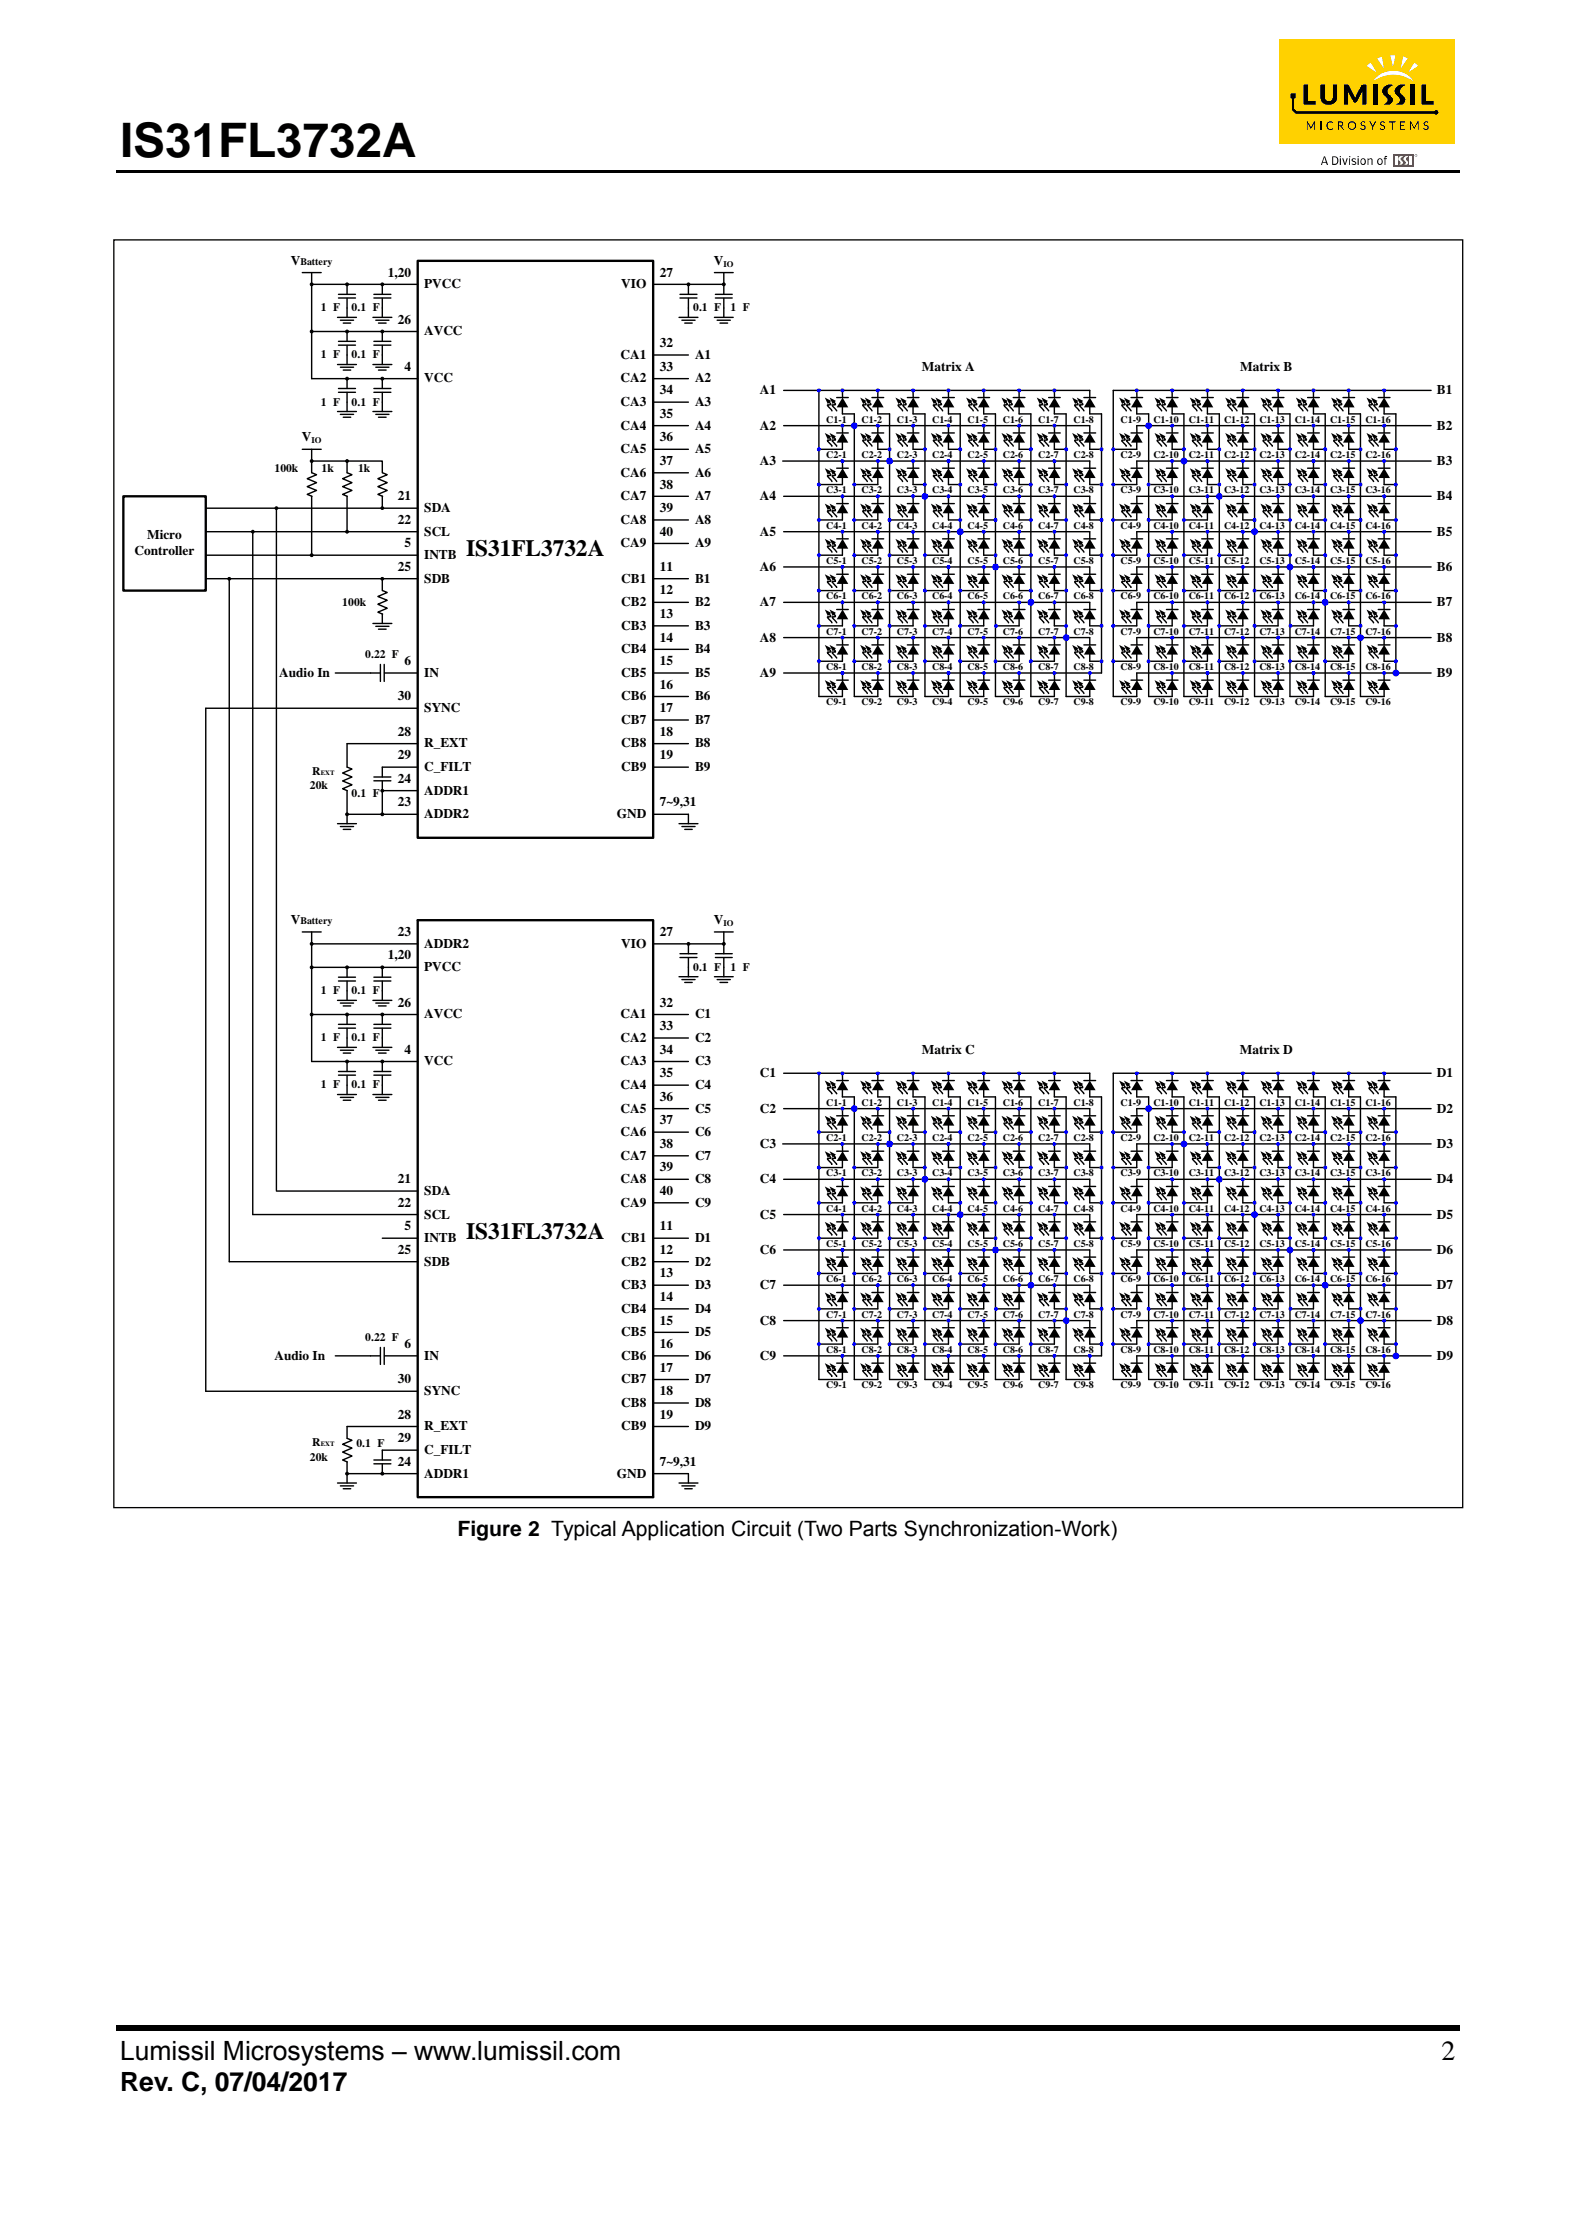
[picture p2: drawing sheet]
<svg xmlns="http://www.w3.org/2000/svg" width="210mm" height="297mm" viewBox="0 0 210 297" stroke-linecap="round" stroke-linejoin="round" font-family="sans-serif">
<defs><g id="words">
<text font-size="6.3" x="16" y="21">IS31FL3732A</text>
<text font-size="3.7" x="192.2" y="274.6">2</text>
<g font-size="3.5">
<text x="16" y="274.6">Lumissil Microsystems – www.lumissil.com</text>
<text x="16" y="278.7">Rev. C, 07/04/2017</text>
</g>
<g font-size="3.1">
<text x="62.1" y="74.2">IS31FL3732A</text>
<text x="62.1" y="165.2">IS31FL3732A</text>
</g>
<text font-size="2.8" x="61" y="204.7">Figure 2 Typical Application Circuit (Two Parts Synchronization-Work)</text>
<g font-size="1.8">
<text x="38.8" y="35.3">V</text>
<text x="95.2" y="35.3">V</text>
<text x="51.7" y="36.9">1,20</text>
<text x="56.6" y="38.4">PVCC</text>
<text x="82.8" y="38.4">VIO</text>
<text x="87.9" y="36.9">27</text>
<text x="53" y="43.2">26</text>
<text x="56.6" y="44.7">AVCC</text>
<text x="82.7" y="47.9">CA1</text>
<text x="87.9" y="46.3">32</text>
<text x="92.7" y="47.9">A1</text>
<text x="53.9" y="49.4">4</text>
<text x="56.6" y="51">VCC</text>
<text x="82.7" y="51">CA2</text>
<text x="87.9" y="52.6">34</text>
<text x="87.9" y="49.4">33</text>
<text x="92.7" y="51">A2</text>
<text x="101.3" y="52.6">A1</text>
<text x="122.9" y="49.4">Matrix A</text>
<text x="165.4" y="49.4">Matrix B</text>
<text x="191.6" y="52.6">B1</text>
<text x="40.2" y="58.8">V</text>
<text x="82.7" y="54.1">CA3</text>
<text x="82.7" y="57.3">CA4</text>
<text x="87.9" y="58.8">36</text>
<text x="87.9" y="55.7">35</text>
<text x="92.7" y="54.1">A3</text>
<text x="92.7" y="57.3">A4</text>
<text x="101.3" y="57.3">A2</text>
<text x="191.6" y="57.3">B2</text>
<text x="82.7" y="60.4">CA5</text>
<text x="82.7" y="63.6">CA6</text>
<text x="87.9" y="65.1">38</text>
<text x="87.9" y="62">37</text>
<text x="92.7" y="60.4">A5</text>
<text x="92.7" y="63.6">A6</text>
<text x="101.3" y="62">A3</text>
<text x="191.6" y="62">B3</text>
<text x="19.6" y="71.9">Micro</text>
<text x="53" y="66.7">21</text>
<text x="53" y="69.8">22</text>
<text x="56.6" y="68.3">SDA</text>
<text x="56.6" y="71.4">SCL</text>
<text x="82.7" y="66.7">CA7</text>
<text x="82.7" y="69.8">CA8</text>
<text x="87.9" y="71.4">40</text>
<text x="87.9" y="68.3">39</text>
<text x="92.7" y="66.7">A7</text>
<text x="92.7" y="69.8">A8</text>
<text x="101.3" y="66.7">A4</text>
<text x="101.3" y="71.4">A5</text>
<text x="191.6" y="66.7">B4</text>
<text x="191.6" y="71.4">B5</text>
<text x="17.9" y="74">Controller</text>
<text x="53" y="76.1">25</text>
<text x="53.9" y="73">5</text>
<text x="56.6" y="77.7">SDB</text>
<text x="56.6" y="74.5">INTB</text>
<text x="82.7" y="73">CA9</text>
<text x="82.8" y="77.7">CB1</text>
<text x="87.9" y="76.1">11</text>
<text x="92.7" y="73">A9</text>
<text x="92.7" y="77.7">B1</text>
<text x="101.3" y="76.1">A6</text>
<text x="191.6" y="76.1">B6</text>
<text x="82.8" y="80.8">CB2</text>
<text x="82.8" y="84">CB3</text>
<text x="87.9" y="82.4">13</text>
<text x="87.9" y="79.2">12</text>
<text x="92.7" y="80.8">B2</text>
<text x="92.7" y="84">B3</text>
<text x="101.3" y="80.8">A7</text>
<text x="191.6" y="80.8">B7</text>
<text x="53.9" y="88.7">6</text>
<text x="82.8" y="87.1">CB4</text>
<text x="87.9" y="88.7">15</text>
<text x="87.9" y="85.5">14</text>
<text x="92.7" y="87.1">B4</text>
<text x="101.3" y="85.5">A8</text>
<text x="191.6" y="85.5">B8</text>
<text x="37.2" y="90.2">Audio In</text>
<text x="53" y="93.4">30</text>
<text x="56.6" y="90.2">IN</text>
<text x="56.6" y="95">SYNC</text>
<text x="82.8" y="90.2">CB5</text>
<text x="82.8" y="93.4">CB6</text>
<text x="87.9" y="95">17</text>
<text x="87.9" y="91.8">16</text>
<text x="92.7" y="90.2">B5</text>
<text x="92.7" y="93.4">B6</text>
<text x="101.3" y="90.2">A9</text>
<text x="191.6" y="90.2">B9</text>
<text x="53" y="98.1">28</text>
<text x="53" y="101.2">29</text>
<text x="56.6" y="99.7">R_EXT</text>
<text x="82.8" y="96.5">CB7</text>
<text x="82.8" y="99.7">CB8</text>
<text x="87.9" y="101.2">19</text>
<text x="87.9" y="98.1">18</text>
<text x="92.7" y="96.5">B7</text>
<text x="92.7" y="99.7">B8</text>
<text x="53" y="104.4">24</text>
<text x="53" y="107.5">23</text>
<text x="56.6" y="105.9">ADDR1</text>
<text x="56.6" y="102.8">C_FILT</text>
<text x="82.8" y="102.8">CB9</text>
<text x="87.9" y="107.5">7~9,31</text>
<text x="92.7" y="102.8">B9</text>
<text x="56.6" y="109.1">ADDR2</text>
<text x="82.3" y="109.1">GND</text>
<text x="38.8" y="123.2">V</text>
<text x="53" y="124.8">23</text>
<text x="87.9" y="124.8">27</text>
<text x="95.2" y="123.2">V</text>
<text x="51.7" y="127.9">1,20</text>
<text x="56.6" y="129.5">PVCC</text>
<text x="56.6" y="126.3">ADDR2</text>
<text x="82.8" y="126.3">VIO</text>
<text x="53" y="134.2">26</text>
<text x="56.6" y="135.8">AVCC</text>
<text x="82.7" y="135.8">CA1</text>
<text x="87.9" y="137.3">33</text>
<text x="87.9" y="134.2">32</text>
<text x="92.7" y="135.8">C1</text>
<text x="53.9" y="140.5">4</text>
<text x="56.6" y="142.1">VCC</text>
<text x="82.7" y="138.9">CA2</text>
<text x="82.7" y="142">CA3</text>
<text x="87.9" y="143.6">35</text>
<text x="87.9" y="140.5">34</text>
<text x="92.7" y="138.9">C2</text>
<text x="92.7" y="142">C3</text>
<text x="101.3" y="143.6">C1</text>
<text x="122.9" y="140.5">Matrix C</text>
<text x="165.3" y="140.5">Matrix D</text>
<text x="191.6" y="143.6">D1</text>
<text x="82.7" y="145.2">CA4</text>
<text x="82.7" y="148.3">CA5</text>
<text x="87.9" y="149.9">37</text>
<text x="87.9" y="146.7">36</text>
<text x="92.7" y="145.2">C4</text>
<text x="92.7" y="148.3">C5</text>
<text x="101.3" y="148.3">C2</text>
<text x="191.6" y="148.3">D2</text>
<text x="82.7" y="151.5">CA6</text>
<text x="82.7" y="154.6">CA7</text>
<text x="87.9" y="153">38</text>
<text x="92.7" y="151.5">C6</text>
<text x="92.7" y="154.6">C7</text>
<text x="101.3" y="153">C3</text>
<text x="191.6" y="153">D3</text>
<text x="53" y="157.8">21</text>
<text x="53" y="160.9">22</text>
<text x="56.6" y="159.3">SDA</text>
<text x="82.7" y="157.8">CA8</text>
<text x="82.7" y="160.9">CA9</text>
<text x="87.9" y="159.3">40</text>
<text x="87.9" y="156.2">39</text>
<text x="92.7" y="157.8">C8</text>
<text x="92.7" y="160.9">C9</text>
<text x="101.3" y="157.8">C4</text>
<text x="191.6" y="157.8">D4</text>
<text x="53" y="167.2">25</text>
<text x="53.9" y="164">5</text>
<text x="56.6" y="162.5">SCL</text>
<text x="56.6" y="165.6">INTB</text>
<text x="82.8" y="165.6">CB1</text>
<text x="87.9" y="167.2">12</text>
<text x="87.9" y="164">11</text>
<text x="92.7" y="165.6">D1</text>
<text x="101.3" y="162.5">C5</text>
<text x="101.3" y="167.2">C6</text>
<text x="191.6" y="162.5">D5</text>
<text x="191.6" y="167.2">D6</text>
<text x="56.6" y="168.7">SDB</text>
<text x="82.8" y="168.7">CB2</text>
<text x="82.8" y="171.9">CB3</text>
<text x="87.9" y="173.4">14</text>
<text x="87.9" y="170.3">13</text>
<text x="92.7" y="168.7">D2</text>
<text x="92.7" y="171.9">D3</text>
<text x="101.3" y="171.9">C7</text>
<text x="191.6" y="171.9">D7</text>
<text x="53.9" y="179.7">6</text>
<text x="82.8" y="175">CB4</text>
<text x="82.8" y="178.2">CB5</text>
<text x="87.9" y="179.7">16</text>
<text x="87.9" y="176.6">15</text>
<text x="92.7" y="175">D4</text>
<text x="92.7" y="178.2">D5</text>
<text x="101.3" y="176.6">C8</text>
<text x="191.6" y="176.6">D8</text>
<text x="36.6" y="181.3">Audio In</text>
<text x="53" y="184.4">30</text>
<text x="56.6" y="181.3">IN</text>
<text x="82.8" y="181.3">CB6</text>
<text x="82.8" y="184.4">CB7</text>
<text x="87.9" y="182.9">17</text>
<text x="92.7" y="181.3">D6</text>
<text x="92.7" y="184.4">D7</text>
<text x="101.3" y="181.3">C9</text>
<text x="191.6" y="181.3">D9</text>
<text x="53" y="189.1">28</text>
<text x="56.6" y="190.7">R_EXT</text>
<text x="56.6" y="186">SYNC</text>
<text x="82.8" y="187.6">CB8</text>
<text x="82.8" y="190.7">CB9</text>
<text x="87.9" y="189.1">19</text>
<text x="87.9" y="186">18</text>
<text x="92.7" y="187.6">D8</text>
<text x="92.7" y="190.7">D9</text>
<text x="53" y="192.3">29</text>
<text x="53" y="195.4">24</text>
<text x="56.6" y="197">ADDR1</text>
<text x="56.6" y="193.8">C_FILT</text>
<text x="82.3" y="197">GND</text>
<text x="87.9" y="195.4">7~9,31</text>
</g>
<g font-size="1.5">
<text x="42.8" y="41.5">1 F</text>
<text x="46.9" y="41.5">0.1 F</text>
<text x="92.4" y="41.5">0.1 F</text>
<text x="97.4" y="41.5">1 F</text>
<text x="42.8" y="47.8">1 F</text>
<text x="46.9" y="47.8">0.1 F</text>
<text x="42.8" y="54.1">1 F</text>
<text x="46.9" y="54.1">0.1 F</text>
<text x="36.6" y="62.9">100k</text>
<text x="42.9" y="62.9">1k</text>
<text x="47.7" y="62.9">1k</text>
<text x="45.6" y="80.8">100k</text>
<text x="48.7" y="87.7">0.22 F</text>
<text x="41.3" y="105.2">20k</text>
<text x="41.6" y="103.4">R</text>
<text x="46.9" y="106.2">0.1 F</text>
<text x="92.4" y="129.4">0.1 F</text>
<text x="97.4" y="129.4">1 F</text>
<text x="42.8" y="132.6">1 F</text>
<text x="46.9" y="132.6">0.1 F</text>
<text x="42.8" y="138.9">1 F</text>
<text x="46.9" y="138.9">0.1 F</text>
<text x="42.8" y="145.1">1 F</text>
<text x="46.9" y="145.1">0.1 F</text>
<text x="48.7" y="178.7">0.22 F</text>
<text x="41.3" y="194.7">20k</text>
<text x="41.6" y="192.8">R</text>
<text x="47.5" y="192.8">0.1 F</text>
</g>
<g font-size="1.3">
<text x="40" y="35.3">Battery</text>
<text x="110.2" y="56.4">C1-1</text>
<text x="114.9" y="56.4">C1-2</text>
<text x="119.6" y="56.4">C1-3</text>
<text x="124.3" y="56.4">C1-4</text>
<text x="129" y="56.4">C1-5</text>
<text x="133.7" y="56.4">C1-6</text>
<text x="138.4" y="56.4">C1-7</text>
<text x="143.1" y="56.4">C1-8</text>
<text x="149.4" y="56.4">C1-9</text>
<text x="153.8" y="56.4">C1-10</text>
<text x="158.5" y="56.4">C1-11</text>
<text x="163.2" y="56.4">C1-12</text>
<text x="167.9" y="56.4">C1-13</text>
<text x="172.6" y="56.4">C1-14</text>
<text x="177.3" y="56.4">C1-15</text>
<text x="182" y="56.4">C1-16</text>
<text x="110.2" y="61.1">C2-1</text>
<text x="110.2" y="65.8">C3-1</text>
<text x="114.9" y="61.1">C2-2</text>
<text x="114.9" y="65.8">C3-2</text>
<text x="119.6" y="61.1">C2-3</text>
<text x="119.6" y="65.8">C3-3</text>
<text x="124.3" y="61.1">C2-4</text>
<text x="124.3" y="65.8">C3-4</text>
<text x="129" y="61.1">C2-5</text>
<text x="129" y="65.8">C3-5</text>
<text x="133.7" y="61.1">C2-6</text>
<text x="133.7" y="65.8">C3-6</text>
<text x="138.4" y="61.1">C2-7</text>
<text x="138.4" y="65.8">C3-7</text>
<text x="143.1" y="61.1">C2-8</text>
<text x="143.1" y="65.8">C3-8</text>
<text x="149.4" y="61.1">C2-9</text>
<text x="149.4" y="65.8">C3-9</text>
<text x="153.8" y="61.1">C2-10</text>
<text x="153.8" y="65.8">C3-10</text>
<text x="158.5" y="61.1">C2-11</text>
<text x="158.5" y="65.8">C3-11</text>
<text x="163.2" y="61.1">C2-12</text>
<text x="163.2" y="65.8">C3-12</text>
<text x="167.9" y="61.1">C2-13</text>
<text x="167.9" y="65.8">C3-13</text>
<text x="172.6" y="61.1">C2-14</text>
<text x="172.6" y="65.8">C3-14</text>
<text x="177.3" y="61.1">C2-15</text>
<text x="177.3" y="65.8">C3-15</text>
<text x="182" y="61.1">C2-16</text>
<text x="182" y="65.8">C3-16</text>
<text x="110.2" y="70.5">C4-1</text>
<text x="114.9" y="70.5">C4-2</text>
<text x="119.6" y="70.5">C4-3</text>
<text x="124.3" y="70.5">C4-4</text>
<text x="129" y="70.5">C4-5</text>
<text x="133.7" y="70.5">C4-6</text>
<text x="138.4" y="70.5">C4-7</text>
<text x="143.1" y="70.5">C4-8</text>
<text x="149.4" y="70.5">C4-9</text>
<text x="153.8" y="70.5">C4-10</text>
<text x="158.5" y="70.5">C4-11</text>
<text x="163.2" y="70.5">C4-12</text>
<text x="167.9" y="70.5">C4-13</text>
<text x="172.6" y="70.5">C4-14</text>
<text x="177.3" y="70.5">C4-15</text>
<text x="182" y="70.5">C4-16</text>
<text x="110.2" y="75.2">C5-1</text>
<text x="114.9" y="75.2">C5-2</text>
<text x="119.6" y="75.2">C5-3</text>
<text x="124.3" y="75.2">C5-4</text>
<text x="129" y="75.2">C5-5</text>
<text x="133.7" y="75.2">C5-6</text>
<text x="138.4" y="75.2">C5-7</text>
<text x="143.1" y="75.2">C5-8</text>
<text x="149.4" y="75.2">C5-9</text>
<text x="153.8" y="75.2">C5-10</text>
<text x="158.5" y="75.2">C5-11</text>
<text x="163.2" y="75.2">C5-12</text>
<text x="167.9" y="75.2">C5-13</text>
<text x="172.6" y="75.2">C5-14</text>
<text x="177.3" y="75.2">C5-15</text>
<text x="182" y="75.2">C5-16</text>
<text x="110.2" y="79.9">C6-1</text>
<text x="114.9" y="79.9">C6-2</text>
<text x="119.6" y="79.9">C6-3</text>
<text x="124.3" y="79.9">C6-4</text>
<text x="129" y="79.9">C6-5</text>
<text x="133.7" y="79.9">C6-6</text>
<text x="138.4" y="79.9">C6-7</text>
<text x="143.1" y="79.9">C6-8</text>
<text x="149.4" y="79.9">C6-9</text>
<text x="153.8" y="79.9">C6-10</text>
<text x="158.5" y="79.9">C6-11</text>
<text x="163.2" y="79.9">C6-12</text>
<text x="167.9" y="79.9">C6-13</text>
<text x="172.6" y="79.9">C6-14</text>
<text x="177.3" y="79.9">C6-15</text>
<text x="182" y="79.9">C6-16</text>
<text x="110.2" y="84.6">C7-1</text>
<text x="110.2" y="89.3">C8-1</text>
<text x="114.9" y="84.6">C7-2</text>
<text x="114.9" y="89.3">C8-2</text>
<text x="119.6" y="84.6">C7-3</text>
<text x="119.6" y="89.3">C8-3</text>
<text x="124.3" y="84.6">C7-4</text>
<text x="124.3" y="89.3">C8-4</text>
<text x="129" y="84.6">C7-5</text>
<text x="129" y="89.3">C8-5</text>
<text x="133.7" y="84.6">C7-6</text>
<text x="133.7" y="89.3">C8-6</text>
<text x="138.4" y="84.6">C7-7</text>
<text x="138.4" y="89.3">C8-7</text>
<text x="143.1" y="84.6">C7-8</text>
<text x="143.1" y="89.3">C8-8</text>
<text x="149.4" y="84.6">C7-9</text>
<text x="149.4" y="89.3">C8-9</text>
<text x="153.8" y="84.6">C7-10</text>
<text x="153.8" y="89.3">C8-10</text>
<text x="158.5" y="84.6">C7-11</text>
<text x="158.5" y="89.3">C8-11</text>
<text x="163.2" y="84.6">C7-12</text>
<text x="163.2" y="89.3">C8-12</text>
<text x="167.9" y="84.6">C7-13</text>
<text x="167.9" y="89.3">C8-13</text>
<text x="172.6" y="84.6">C7-14</text>
<text x="172.6" y="89.3">C8-14</text>
<text x="177.3" y="84.6">C7-15</text>
<text x="177.3" y="89.3">C8-15</text>
<text x="182" y="84.6">C7-16</text>
<text x="182" y="89.3">C8-16</text>
<text x="110.2" y="94">C9-1</text>
<text x="114.9" y="94">C9-2</text>
<text x="119.6" y="94">C9-3</text>
<text x="124.3" y="94">C9-4</text>
<text x="129" y="94">C9-5</text>
<text x="133.7" y="94">C9-6</text>
<text x="138.4" y="94">C9-7</text>
<text x="143.1" y="94">C9-8</text>
<text x="149.4" y="94">C9-9</text>
<text x="153.8" y="94">C9-10</text>
<text x="158.5" y="94">C9-11</text>
<text x="163.2" y="94">C9-12</text>
<text x="167.9" y="94">C9-13</text>
<text x="172.6" y="94">C9-14</text>
<text x="177.3" y="94">C9-15</text>
<text x="182" y="94">C9-16</text>
<text x="40" y="123.2">Battery</text>
<text x="110.2" y="147.4">C1-1</text>
<text x="114.9" y="147.4">C1-2</text>
<text x="119.6" y="147.4">C1-3</text>
<text x="124.3" y="147.4">C1-4</text>
<text x="129" y="147.4">C1-5</text>
<text x="133.7" y="147.4">C1-6</text>
<text x="138.4" y="147.4">C1-7</text>
<text x="143.1" y="147.4">C1-8</text>
<text x="149.4" y="147.4">C1-9</text>
<text x="153.8" y="147.4">C1-10</text>
<text x="158.5" y="147.4">C1-11</text>
<text x="163.2" y="147.4">C1-12</text>
<text x="167.9" y="147.4">C1-13</text>
<text x="172.6" y="147.4">C1-14</text>
<text x="177.3" y="147.4">C1-15</text>
<text x="182" y="147.4">C1-16</text>
<text x="110.2" y="152.1">C2-1</text>
<text x="114.9" y="152.1">C2-2</text>
<text x="119.6" y="152.1">C2-3</text>
<text x="124.3" y="152.1">C2-4</text>
<text x="129" y="152.1">C2-5</text>
<text x="133.7" y="152.1">C2-6</text>
<text x="138.4" y="152.1">C2-7</text>
<text x="143.1" y="152.1">C2-8</text>
<text x="149.4" y="152.1">C2-9</text>
<text x="153.8" y="152.1">C2-10</text>
<text x="158.5" y="152.1">C2-11</text>
<text x="163.2" y="152.1">C2-12</text>
<text x="167.9" y="152.1">C2-13</text>
<text x="172.6" y="152.1">C2-14</text>
<text x="177.3" y="152.1">C2-15</text>
<text x="182" y="152.1">C2-16</text>
<text x="110.2" y="156.8">C3-1</text>
<text x="110.2" y="161.5">C4-1</text>
<text x="114.9" y="156.8">C3-2</text>
<text x="114.9" y="161.5">C4-2</text>
<text x="119.6" y="156.8">C3-3</text>
<text x="119.6" y="161.5">C4-3</text>
<text x="124.3" y="156.8">C3-4</text>
<text x="124.3" y="161.5">C4-4</text>
<text x="129" y="156.8">C3-5</text>
<text x="129" y="161.5">C4-5</text>
<text x="133.7" y="156.8">C3-6</text>
<text x="133.7" y="161.5">C4-6</text>
<text x="138.4" y="156.8">C3-7</text>
<text x="138.4" y="161.5">C4-7</text>
<text x="143.1" y="156.8">C3-8</text>
<text x="143.1" y="161.5">C4-8</text>
<text x="149.4" y="161.5">C4-9</text>
<text x="149.4" y="156.8">C3-9</text>
<text x="153.8" y="161.5">C4-10</text>
<text x="153.8" y="156.8">C3-10</text>
<text x="158.5" y="161.5">C4-11</text>
<text x="158.5" y="156.8">C3-11</text>
<text x="163.2" y="161.5">C4-12</text>
<text x="163.2" y="156.8">C3-12</text>
<text x="167.9" y="161.5">C4-13</text>
<text x="167.9" y="156.8">C3-13</text>
<text x="172.6" y="161.5">C4-14</text>
<text x="172.6" y="156.8">C3-14</text>
<text x="177.3" y="161.5">C4-15</text>
<text x="177.3" y="156.8">C3-15</text>
<text x="182" y="161.5">C4-16</text>
<text x="182" y="156.8">C3-16</text>
<text x="110.2" y="166.2">C5-1</text>
<text x="114.9" y="166.2">C5-2</text>
<text x="119.6" y="166.2">C5-3</text>
<text x="124.3" y="166.2">C5-4</text>
<text x="129" y="166.2">C5-5</text>
<text x="133.7" y="166.2">C5-6</text>
<text x="138.4" y="166.2">C5-7</text>
<text x="143.1" y="166.2">C5-8</text>
<text x="149.4" y="166.2">C5-9</text>
<text x="153.8" y="166.2">C5-10</text>
<text x="158.5" y="166.2">C5-11</text>
<text x="163.2" y="166.2">C5-12</text>
<text x="167.9" y="166.2">C5-13</text>
<text x="172.6" y="166.2">C5-14</text>
<text x="177.3" y="166.2">C5-15</text>
<text x="182" y="166.2">C5-16</text>
<text x="110.2" y="171">C6-1</text>
<text x="114.9" y="171">C6-2</text>
<text x="119.6" y="171">C6-3</text>
<text x="124.3" y="171">C6-4</text>
<text x="129" y="171">C6-5</text>
<text x="133.7" y="171">C6-6</text>
<text x="138.4" y="171">C6-7</text>
<text x="143.1" y="171">C6-8</text>
<text x="149.4" y="171">C6-9</text>
<text x="153.8" y="171">C6-10</text>
<text x="158.5" y="171">C6-11</text>
<text x="163.2" y="171">C6-12</text>
<text x="167.9" y="171">C6-13</text>
<text x="172.6" y="171">C6-14</text>
<text x="177.3" y="171">C6-15</text>
<text x="182" y="171">C6-16</text>
<text x="110.2" y="175.7">C7-1</text>
<text x="114.9" y="175.7">C7-2</text>
<text x="119.6" y="175.7">C7-3</text>
<text x="124.3" y="175.7">C7-4</text>
<text x="129" y="175.7">C7-5</text>
<text x="133.7" y="175.7">C7-6</text>
<text x="138.4" y="175.7">C7-7</text>
<text x="143.1" y="175.7">C7-8</text>
<text x="149.4" y="175.7">C7-9</text>
<text x="153.8" y="175.7">C7-10</text>
<text x="158.5" y="175.7">C7-11</text>
<text x="163.2" y="175.7">C7-12</text>
<text x="167.9" y="175.7">C7-13</text>
<text x="172.6" y="175.7">C7-14</text>
<text x="177.3" y="175.7">C7-15</text>
<text x="182" y="175.7">C7-16</text>
<text x="110.2" y="180.4">C8-1</text>
<text x="110.2" y="185.1">C9-1</text>
<text x="114.9" y="180.4">C8-2</text>
<text x="114.9" y="185.1">C9-2</text>
<text x="119.6" y="180.4">C8-3</text>
<text x="119.6" y="185.1">C9-3</text>
<text x="124.3" y="180.4">C8-4</text>
<text x="124.3" y="185.1">C9-4</text>
<text x="129" y="180.4">C8-5</text>
<text x="129" y="185.1">C9-5</text>
<text x="133.7" y="180.4">C8-6</text>
<text x="133.7" y="185.1">C9-6</text>
<text x="138.4" y="180.4">C8-7</text>
<text x="138.4" y="185.1">C9-7</text>
<text x="143.1" y="180.4">C8-8</text>
<text x="143.1" y="185.1">C9-8</text>
<text x="149.4" y="180.4">C8-9</text>
<text x="149.4" y="185.1">C9-9</text>
<text x="153.8" y="180.4">C8-10</text>
<text x="153.8" y="185.1">C9-10</text>
<text x="158.5" y="180.4">C8-11</text>
<text x="158.5" y="185.1">C9-11</text>
<text x="163.2" y="180.4">C8-12</text>
<text x="163.2" y="185.1">C9-12</text>
<text x="167.9" y="180.4">C8-13</text>
<text x="167.9" y="185.1">C9-13</text>
<text x="172.6" y="180.4">C8-14</text>
<text x="172.6" y="185.1">C9-14</text>
<text x="177.3" y="180.4">C8-15</text>
<text x="177.3" y="185.1">C9-15</text>
<text x="182" y="180.4">C8-16</text>
<text x="182" y="185.1">C9-16</text>
</g>
<g font-size="1.1">
<text x="96.5" y="35.6">IO</text>
<text x="41.5" y="59.1">IO</text>
<text x="96.5" y="123.5">IO</text>
</g>
<g font-size=".9">
<text x="42.8" y="103.4">EXT</text>
<text x="42.8" y="192.8">EXT</text>
</g>
</g></defs>
<path d="M15.5 22.8h179" fill="none" stroke="#000" stroke-width=".34"/>
<path d="M15.5 270h179v.8h-179z" fill="#000"/>
<path d="M170.6 5.3h23.4v13.9h-23.4z" fill="#ffd100"/>
<g fill="#000">
<path d="M174.2 16.2h.1l.5 .8 .4-.8h.2v1.1h-.2v-.9l-.4 .8-.5-.8v.9h-.1zM176.1 16.2h.1v1.1h-.1zM176.9 16.4a.56 .56 0 0 1 .9-.1l-.1 .1a.45 .45 0 0 0-.6 0 .45 .45 0 0 0 0 .6 .45 .45 0 0 0 .6 .1 .38 .38 0 0 1-.2 .3 .38 .38 0 0 1-.4-.2 .65 .65 0 0 1-.2-.8zM181.4 16.3a.36 .36 0 0 1 .6 .1 .24 .24 0 0 0-.3-.1 .24 .24 0 0 0-.2 .2l.1 .1a.35 .35 0 0 1 .4 .3 .35 .35 0 0 1-.2 .4 .35 .35 0 0 1-.4-.2 .3 .3 0 0 0 .3 .1 .3 .3 0 0 0 .2-.3l-.5-.3zM182.5 16.2h.2l.3 .6 .3-.6h.2l-.4 .7v.4h-.2a1.21 1.21 0 0 0-.3-1.1zM184 16.3a.44 .44 0 0 1 .7 0l-.1 .1a.22 .22 0 0 0-.3-.1 .22 .22 0 0 0 0 .3 .38 .38 0 0 1 .3 .6 .38 .38 0 0 1-.7 0l.1-.1a.24 .24 0 0 0 .3 .1 .24 .24 0 0 0 .1-.4l-.4-.2zM185.2 16.2h.9v.1h-.4v1h-.2v-1h-.3zM186.6 16.2h.7v.1h-.5v.4h.4v.1h-.4v.4h.5v.1h-.7zM188 16.2h.1l.4 .8 .5-.8h.1v1.1h-.1v-.9l-.4 .8-.1-.1-.4-.7v.9h-.1zM189.8 16.3a.32 .32 0 0 1 .6 .1 .31 .31 0 0 0-.5 .1l.1 .1a.43 .43 0 0 1 .4 .6 .36 .36 0 0 1-.6-.1 .23 .23 0 0 0 .4 .1 .23 .23 0 0 0 0-.4l-.4-.1z"/>
<path d="M178.4 16.2h.2a.34 .34 0 0 1 .5 .2 .34 .34 0 0 1-.3 .4l.4 .5h-.2l-.3-.5h-.2v.5h-.1zM178.5 16.3v.4h.3a.21 .21 0 0 0 .2-.2 .21 .21 0 0 0-.3-.2z"/>
<path d="M179.7 16.7a.58 .58 0 0 1 1.1 0 .58 .58 0 0 1-1.1 0zM179.9 16.4a.44 .44 0 0 0 0 .7 .44 .44 0 0 0 .7-.1 .44 .44 0 0 0-.1-.6l-.4-.1z"/>
</g>
<path d="M188.6 20.7a.2 .2 0 0 1 .4 0 .2 .2 0 0 1-.4 0zM188.7 20.7a.14 .14 0 0 0 .2 0 .14 .14 0 0 0-.2 0zM188.7 20.6l.2 .2h-.2zM188.7 20.7h.1z" fill="#010101"/>
<path d="M185.7 20.6h2.8v1.6h-2.8z" fill="#c42032"/>
<g fill="#fff">
<path d="M186 20.8h.3v1.1h-.3z"/>
<path d="M186.6 20.9l.1-.1h.3v.1a.33 .33 0 0 0-.3 .3 .33 .33 0 0 0 .3 .3 .25 .25 0 0 1-.1 .4h-.4l.2-.1-.1-.3a.38 .38 0 0 1 0-.6z"/>
<path d="M187.2 21l.2-.2h.3v.1a.33 .33 0 0 0-.3 .3 .33 .33 0 0 0 .3 .3v.2l-.1 .2h-.4a.22 .22 0 0 0 .2-.1 .22 .22 0 0 0 0-.2l-.1-.1a.42 .42 0 0 1-.1-.5z"/>
<path d="M188 20.8h.3v1.1h-.3z"/>
</g>
<path d="M173.8 11.3h.6v2.2h1v.4h-1.6zM176 11.3h.7v1.4a.54 .54 0 0 0 .3 .8 .54 .54 0 0 0 .7-.6v-1.6h.6v.9a1.55 1.55 0 0 1-.5 1.6 1.14 1.14 0 0 1-1.8-.9zM179.2 11.3h.6l.9 1.7 .8-1.7h.7v2.6h-.6v-1.7l-.7 1.3-.2 .2-.3-.1-.7-1.4v1.7h-.5zM183 11.3h.7v2.6h-.7zM184.6 11.5a1 1 0 0 1 1.1-.2v.1a.74 .74 0 0 0-.6 1.1l.3 .3a.65 .65 0 0 1 .3 .6 .65 .65 0 0 1-.4 .5h-.9a.64 .64 0 0 0 .6-.7l-.1-.2a1.09 1.09 0 0 1-.6-1.2zM186.2 11.5a.99 .99 0 0 1 1.1-.2l.1 .1a.83 .83 0 0 0-.7 .9l.4 .5a.65 .65 0 0 1 .3 .6 .65 .65 0 0 1-.4 .5h-.9a.64 .64 0 0 0 .5-.7l-.1-.2a1.08 1.08 0 0 1-.5-1.2zM188 11.3h.6v2.6h-.6zM189.5 11.3h.7v2.2h.9v.4h-1.6z" fill="#000"/>
<g fill="#fff">
<path d="M183.3 10.5a3.3 3.3 0 0 1 5.1 .3 4.7 4.7 0 0 0-5.3 0z"/>
<path d="M183.6 7.8l.7-.2 .2 1.6z"/>
<path d="M187 7.5l.7 .3-.9 1.3z"/>
<path d="M185.4 7.4h.7l-.4 1.6z"/>
<path d="M182.2 8.8l.5-.5 .9 1.4z"/>
<path d="M188.6 8.3l.5 .5-1.4 .9z"/>
</g>
<g fill="#000">
<path d="M172.1 12.4h.6v.7h-.1v1.4l.3 .3h18.3a.29 .29 0 0 1 .3-.1 .29 .29 0 0 1 .2 .1 .34 .34 0 0 1-.1 .5 .34 .34 0 0 1-.4-.1h-18.4l-.6-.6v-1.5h-.1zM178.9 21.1h.2l.2 .7 .2-.7h.2l-.3 .9h-.2zM180.2 21.2l.3-.1 .3 .1-.1 .1-.2-.1-.2 .1 .4 .3 .1 .3a.31 .31 0 0 1-.6-.1h.5l-.1-.2a.34 .34 0 0 1-.4-.4zM182.3 21.1h.1v.2a.33 .33 0 0 1 .6-.1v.8h-.1v-.6l-.2-.2-.3 .2v.6h-.1zM184.6 20.8h.4l-.3 .2v.1h.2v.1h-.2v.8h-.1v-.8h-.1z"/>
<path d="M176.5 20.8h.2l.4 1.2h-.2l-.1-.3h-.5v.3h-.2zM176.6 21l-.2 .6h.4z"/>
<path d="M177.6 20.8a.61 .61 0 0 1 .8 .6 .61 .61 0 0 1-.8 .6zM177.7 21v.8h.2a.45 .45 0 0 0 .4-.5 .45 .45 0 0 0-.6-.3z"/>
<path d="M178.6 20.8h.2v.2h-.2zM178.6 21.1h.2v.9h-.2z"/>
<path d="M179.9 20.8h.1v.2h-.1zM179.9 21.1h.1v.9h-.1z"/>
<path d="M181 20.8h.1v.2h-.1zM181 21.1h.1v.9h-.1z"/>
<path d="M181.3 21.6a.45 .45 0 0 1 .9 0 .45 .45 0 0 1-.9 0zM181.4 21.5a.3 .3 0 0 0 .6 0 .3 .3 0 0 0-.6 0z"/>
<path d="M183.6 21.6a.42 .42 0 0 1 .8 0 .42 .42 0 0 1-.8 0zM183.7 21.5a.3 .3 0 0 0 .6 0 .3 .3 0 0 0-.6 0z"/>
</g>
<path d="M55.7 34.8v76.9h31.3M55.8 34.8h31.3v76.9M16.4 66.2h11v12.5h-11zM87 122.7h-31.3v76.9M87.1 122.7v76.9h-31.3" fill="none" stroke="#000" stroke-width=".31"/>
<g fill="none" stroke="#000" stroke-width=".19">
<path d="M40.3 36.3h2.5M41.6 36.3v14.2h14.1M41.6 37.9h14.1M45.1 39.2h2.3M45.1 39.7h2.3M46.3 37.9v1.3M46.3 39.8v2.5M49.8 39.2h2.3M49.8 39.7h2.3M51 37.9v1.3M51 39.8v2.5M87.1 37.9h9.4"/>
<path d="M90.7 39.2h2.2M90.7 39.7h2.2M91.8 37.9v1.3M91.8 39.8v2.5M95.2 36.3h2.5M95.4 39.2h2.2M95.4 39.7h2.2M96.5 36.3v2.9M96.5 39.8v2.5M40.3 59.9h2.5M41.6 59.9v3.1M41.6 44.2h14.1"/>
<path d="M45 42.3h2.5M45 48.6h2.5M45 54.9h2.5M45.1 45.5h2.3M45.1 46h2.3M45.1 51.8h2.3M45.1 52.3h2.3M45.4 42.7h1.7M45.4 49h1.7M45.4 55.2h1.7M45.8 43.1h1M45.8 49.3h1"/>
<path d="M45.8 55.6h1M46.3 44.2v1.3M46.3 46.1v2.5M46.3 50.5v1.3M46.3 52.3v2.6M49.7 42.3h2.5M49.7 48.6h2.5M49.7 54.9h2.5M49.8 45.5h2.3M49.8 46h2.3M49.8 51.8h2.3M49.8 52.3h2.3"/>
<path d="M50.1 42.7h1.8M50.1 49h1.8M50.1 55.2h1.8M50.5 43.1h1M50.5 49.3h1M50.5 55.6h1M51 44.2v1.3M51 46.1v2.5M51 50.5v1.3M51 52.3v2.6M87.1 59.9h4.7M87.1 56.7h4.7"/>
<path d="M87.1 53.6h4.7M87.1 50.5h4.7M87.1 47.3h4.7M90.5 42.3h2.5M90.9 42.7h1.8M91.3 43.1h1M95.2 42.3h2.5M95.6 42.7h1.8M96 43.1h1M104.5 56.7h40.8v1M104.5 52h40.8v1M109.2 52v40.9"/>
<path d="M110.6 53.6l.2 .3-.5 .1a.51 .51 0 0 0 .4 .5l.2 .3M110.6 58.3l.2 .3-.4 .1-.1 .1 .6 .7M111.2 53.6a.2 .2 0 0 1 .1 .2 .2 .2 0 0 1 0 .2h-.3v.1l.5 .7M111.2 58.3l.2 .3-.4 .1v.1l.5 .7M111.5 53h1.6M111.5 57.7h1.6M112.3 58.9v1h-3.1M112.3 54.3v.9h1.6v37.7h3.1v-1M112.3 52v1M112.3 56.7v1M115.3 53.6l.2 .3-.5 .1 .6 .8M115.3 58.3l.2 .3-.5 .1 .6 .8"/>
<path d="M115.9 53.6l.2 .3-.4 .1 .5 .8M115.9 58.3l.2 .3-.4 .1v.1l.5 .7M116.2 53h1.6M116.2 57.7h1.6M117 58.9v1h1.6M117 54.3v.9h1.6v37.7h3.1v-1M117 52v1M117 56.7v1M120 53.6l.2 .3-.5 .1a.51 .51 0 0 0 .4 .5l.2 .3M120 58.3l.2 .3-.4 .1-.1 .1 .6 .7M120.6 53.6a.2 .2 0 0 1 .2 .2 .2 .2 0 0 1-.1 .2h-.3v.1l.6 .7M120.6 58.3l.2 .3-.4 .1v.1l.6 .7"/>
<path d="M121 53h1.5M121 57.7h1.5M121.7 58.9v1h1.6M121.7 54.3v.9h1.6v37.7h3.1v-1M121.7 52l.1 1M121.7 56.7l.1 1M124.7 53.6l.2 .3-.5 .1 .7 .8M124.7 58.3l.2 .3-.4 .1a.42 .42 0 0 0 .3 .5l.3 .3M125.3 53.6l.2 .3-.4 .1 .6 .8M125.3 58.3l.2 .3-.4 .1v.1l.6 .7M125.7 53h1.5M125.7 57.7h1.5"/>
<path d="M126.4 58.9v1h1.6M126.4 54.3v.9h1.6v37.7h3.1v-1M126.4 52v1M126.4 56.7v1M129.4 53.6l.2 .3-.4 .1a.51 .51 0 0 0 .3 .5l.3 .3M129.4 58.3l.2 .3-.4 .1v.1l.6 .7M130 53.6l.2 .3-.4 .1v.1l.6 .7M130 58.3l.2 .3-.4 .1v.1l.6 .7M130.4 53h1.5M130.4 57.7h1.5M131.1 58.9v1h1.6M131.1 54.3v.9h1.6v37.7h3.2v-1"/>
<path d="M131.1 52l.1 1M131.1 56.7l.1 1M134.1 53.6l.2 .3-.4 .1 .6 .8M134.1 58.3l.2 .3-.4 .1v.1l.6 .7M134.7 53.6l.2 .3-.4 .1 .6 .8M134.7 58.3l.2 .3-.4 .1v.1l.6 .7M135.1 53h1.6M135.1 57.7h1.6M135.9 58.9v1h1.5M135.9 54.3v.9h1.5v37.7h3.2v-1M135.9 52v1M135.9 56.7v1"/>
<path d="M138.8 53.6l.2 .3-.4 .1v.1l.6 .7M138.8 58.3l.2 .3-.4 .1v.1l.6 .7M139.4 53.6l.2 .3-.4 .1v.1l.6 .7M139.4 58.3l.2 .3-.4 .1v.1l.6 .7M139.8 53h1.6M139.8 57.7h1.6M140.6 58.9v1h1.5M140.6 54.3v.9h1.5v37.7h3.2v-1M140.6 52v1M140.6 56.7v1M143.5 53.6l.2 .3-.4 .1 .6 .8M143.5 58.3l.2 .3-.4 .1v.1l.6 .7"/>
<path d="M144.1 53.6l.3 .3-.5 .1 .6 .8M144.1 58.3l.3 .3-.4 .1-.1 .1 .6 .7M144.5 53h1.6M144.5 57.7h1.6M145.3 54.3v.9h1.6v34.5h-42.4M145.3 58.9v1h1.6M27.4 67.8h28.3M27.4 70.9h28.3M27.4 74h28.3M27.4 77.2h28.3M30.6 77.2v91h25.1M33.7 70.9v91h22"/>
<path d="M36.9 67.8v90.9M41.6 61.5h9.4v1.5M41.6 66.2v7.8M41.6 63l.6 .3-1.2 .5 1.2 .5-1.2 .6 1.2 .5-1.2 .5 .6 .3M46.3 61.5v1.5M46.3 66.2v4.7M46.3 63l.6 .3-1.2 .5 1.2 .5-1.2 .6 1.2 .5-1.2 .5 .6 .3M51 66.2v1.6M51 77.2v1.5M51 63l.6 .3-1.2 .5 1.2 .5-1.2 .6 1.2 .5-1.2 .5 .6 .3M51 78.7l.6 .3-1.2 .5 1.2 .5-1.2 .6 1.2 .5-1.2 .5 .6 .3M87.1 77.2h4.7"/>
<path d="M87.1 72.5h4.7M87.1 69.3h4.7M87.1 66.2h4.7M87.1 63h4.7M104.4 61.5h40.9v.9M104.5 66.2h40.8v.9M104.5 75.6h40.8v1M110.6 63l.2 .4h-.5a.51 .51 0 0 0 .4 .5l.2 .3M110.6 67.7l.2 .4h-.4l-.1 .1 .6 .7M110.6 72.5l.2 .3h-.5v.1l.6 .7M110.6 77.2l.2 .3h-.4l-.1 .1 .6 .7M111.2 63l.2 .4h-.4v.1l.5 .7"/>
<path d="M111.2 67.7l.2 .4h-.4v.1l.5 .7M111.2 72.5l.2 .3h-.4v.1l.5 .7M111.2 77.2l.2 .3h-.4v.1l.5 .7M111.5 62.4h1.6M111.5 67.1h1.6M111.5 71.8h1.6M111.5 76.6h1.6M112.3 73.1v.9h-3.1M112.3 68.4v.9h-3.1M112.3 63.7v.9h-3.1M112.3 77.8v.9h-3.1M112.3 61.5v.9"/>
<path d="M112.3 66.2v.9M112.3 70.9v.9M112.3 75.6v1M115.3 63l.2 .4h-.5l.6 .8M115.3 67.7l.2 .4-.5 .1 .6 .7M115.3 72.5l.2 .3-.5 .1 .6 .7M115.3 77.2l.2 .3-.5 .1 .6 .7M115.9 63l.2 .4-.4 .1 .5 .7M115.9 67.7l.2 .4h-.4v.1l.5 .7M115.9 72.5l.2 .3-.4 .1 .5 .7M115.9 77.2l.2 .3h-.4v.1l.5 .7M116.2 62.4h1.6"/>
<path d="M116.2 67.1h1.6M116.2 71.8h1.6M116.2 76.6h1.6M117 73.1v.9h-3.1M117 68.4v.9h-3.1M117 61.5v.9M117 63.7v.9h-3.1M117 66.2v.9M117 70.9v.9M117 75.6v1M117 77.8v.9h-3.1M120 63l.2 .4h-.5a.51 .51 0 0 0 .4 .5l.2 .3"/>
<path d="M120 67.7l.2 .4h-.4l-.1 .1 .6 .7M120 72.5l.2 .3h-.5v.1l.6 .7M120 77.2l.2 .3h-.4l-.1 .1 .6 .7M120.6 63l.2 .4h-.4v.1l.6 .7M120.6 67.7l.2 .4h-.4v.1l.6 .7M120.6 72.5l.2 .3h-.4v.1l.6 .7M120.6 77.2l.2 .3h-.4v.1l.6 .7M121 62.4h1.5M121 67.1h1.5M121 71.8h1.5M121 76.6h1.5M121.7 73.1v.9h-3.1"/>
<path d="M121.7 68.4v.9h-3.1M121.7 63.7v.9h1.6M121.7 77.8v.9h-3.1M121.7 61.5l.1 .9M121.7 66.2l.1 .9M121.7 70.9l.1 .9M121.7 75.6l.1 1M124.7 63l.2 .4-.5 .1 .7 .7M124.7 67.7l.2 .4h-.4l-.1 .1 .7 .7M124.7 72.5l.2 .3-.5 .1 .7 .7M124.7 77.2l.2 .3h-.4l-.1 .1 .7 .7M125.3 63l.2 .4-.4 .1 .6 .7"/>
<path d="M125.3 67.7l.2 .4h-.4v.1l.6 .7M125.3 72.5l.2 .3-.4 .1 .6 .7M125.3 77.2l.2 .3h-.4v.1l.6 .7M125.7 62.4h1.5M125.7 67.1h1.5M125.7 71.8h1.5M125.7 76.6h1.5M126.4 73.1v.9h-3.1M126.4 68.4v.9h1.6M126.4 61.5v.9M126.4 63.7v.9h1.6M126.4 66.2v.9"/>
<path d="M126.4 70.9v.9M126.4 75.6v1M126.4 77.8v.9h-3.1M129.4 63l.2 .4h-.4a.51 .51 0 0 0 .3 .5l.3 .3M129.4 67.7l.2 .4h-.4v.1l.6 .7M129.4 72.5l.2 .3h-.4v.1l.6 .7M129.4 77.2l.2 .3h-.4v.1l.6 .7M130 63l.2 .4h-.4v.1l.6 .7M130 67.7l.2 .4h-.4v.1l.6 .7M130 72.5l.2 .3h-.4v.1l.6 .7M130 77.2l.2 .3h-.4v.1l.6 .7M130.4 62.4h1.5"/>
<path d="M130.4 67.1h1.5M130.4 71.8h1.5M130.4 76.6h1.5M131.1 73.1v.9h1.6M131.1 68.4v.9h1.6M131.1 63.7v.9h1.6M131.1 77.8v.9h-3.1M131.1 61.5l.1 .9M131.1 66.2l.1 .9M131.1 70.9l.1 .9M131.1 75.6l.1 1M134.1 63l.2 .4-.4 .1 .6 .7"/>
<path d="M134.1 67.7l.2 .4h-.4v.1l.6 .7M134.1 72.5l.2 .3-.4 .1 .6 .7M134.1 77.2l.2 .3h-.4v.1l.6 .7M134.7 63l.2 .4-.4 .1 .6 .7M134.7 67.7l.2 .4h-.4v.1l.6 .7M134.7 72.5l.2 .3-.4 .1 .6 .7M134.7 77.2l.2 .3h-.4v.1l.6 .7M135.1 62.4h1.6M135.1 67.1h1.6M135.1 71.8h1.6M135.1 76.6h1.6M135.9 73.1v.9h1.5"/>
<path d="M135.9 68.4v.9h1.5M135.9 61.5v.9M135.9 63.7v.9h1.5M135.9 66.2v.9M135.9 70.9v.9M135.9 75.6v1M135.9 77.8v.9h1.5M138.8 63l.2 .4h-.4a.43 .43 0 0 0 .3 .5l.3 .3M138.8 67.7l.2 .4h-.4v.1l.6 .7M138.8 72.5l.2 .3h-.4a.43 .43 0 0 0 .3 .5l.3 .3M138.8 77.2l.2 .3h-.4v.1l.6 .7M139.4 63l.2 .4h-.4v.1l.6 .7"/>
<path d="M139.4 67.7l.2 .4h-.4v.1l.6 .7M139.4 72.5l.2 .3h-.4v.1l.6 .7M139.4 77.2l.2 .3h-.4v.1l.6 .7M139.8 62.4h1.6M139.8 67.1h1.6M139.8 71.8h1.6M139.8 76.6h1.6M140.6 73.1v.9h1.5M140.6 68.4v.9h1.5M140.6 63.7v.9h1.5M140.6 77.8v.9h1.5M140.6 61.5v.9"/>
<path d="M140.6 66.2v.9M140.6 70.9v.9M140.6 75.6v1M143.5 63l.2 .4-.4 .1 .6 .7M143.5 67.7l.2 .4h-.4v.1l.6 .7M143.5 72.5l.2 .3-.4 .1 .6 .7M143.5 77.2l.2 .3h-.4v.1l.6 .7M144.1 63l.3 .4-.5 .1 .6 .7M144.1 67.7l.3 .4h-.4l-.1 .1 .6 .7M144.1 72.5l.3 .3-.5 .1 .6 .7M144.1 77.2l.3 .3h-.4l-.1 .1 .6 .7M144.5 62.4h1.6"/>
<path d="M144.5 67.1h1.6M144.5 71.8h1.6M144.5 76.6h1.6M145.3 73.1v.9h1.6M145.3 68.4v.9h1.6M145.3 63.7v.9h1.6M145.3 70.9v.9M145.3 77.8v.9h1.6M44.7 89.7h6M49.7 83.1h2.5M50.1 83.5h1.8M50.5 83.9h1"/>
<path d="M50.7 88.6v2.2M51 81.9v1.2M51.2 88.6v2.2M51.3 89.7h4.3M55.6 94.4h-28.2v91.1h28.2M55.7 99.1h-9.4v3.2M87.1 99.1h4.7M87.1 89.7h4.7M87.1 96h4.7M87.1 92.9h4.7M87.1 86.6h4.7M87.1 83.4h4.7"/>
<path d="M87.1 80.3h4.7M104.5 80.3h40.8v1M104.5 85h40.8v1M110.6 81.9l.2 .3h-.5v.1l.6 .7M110.6 86.6l.2 .3h-.4l-.1 .1 .6 .7M110.6 91.3l.2 .3-.5 .1 .6 .8M111.2 81.9l.2 .3h-.4v.1l.5 .7M111.2 86.6l.2 .3h-.4v.1l.5 .7M111.2 91.3l.2 .3-.4 .1 .5 .8M111.5 81.3h1.6M111.5 86h1.6M111.5 90.7h1.6"/>
<path d="M112.3 82.5v.9h-3.1M112.3 87.2v1h-3.1M112.3 91.9v1M112.3 80.3v1M112.3 85v1M112.3 89.7v1M115.3 81.9l.2 .3-.5 .1 .6 .7M115.3 86.6l.2 .3-.5 .1 .6 .7M115.3 91.3l.2 .3-.5 .1 .6 .8M115.9 81.9l.2 .3-.4 .1 .5 .7M115.9 86.6l.2 .3h-.4v.1l.5 .7M115.9 91.3l.2 .3-.4 .1 .5 .8"/>
<path d="M116.2 81.3h1.6M116.2 86h1.6M116.2 90.7h1.6M117 82.5v.9h-3.1M117 80.3v1M117 85v1M117 87.2v1h-3.1M117 89.7v1M120 81.9l.2 .3h-.5v.1l.6 .7M120 86.6l.2 .3h-.4l-.1 .1 .6 .7M120 91.3l.2 .3-.4 .1h-.1l.6 .8M120.6 81.9l.2 .3h-.4v.1l.6 .7"/>
<path d="M120.6 86.6l.2 .3h-.4v.1l.6 .7M120.6 91.3l.2 .3-.4 .1 .6 .8M121 81.3h1.5M121 86h1.5M121 90.7h1.5M121.7 82.5v.9h-3.1M121.7 87.2v1h-3.1M121.7 80.3l.1 1M121.7 85l.1 1M121.7 89.7l.1 1M124.7 81.9l.2 .3-.5 .1 .7 .7M124.7 86.6l.2 .3h-.4l-.1 .1 .7 .7"/>
<path d="M124.7 91.3l.2 .3-.5 .1 .7 .8M125.3 81.9l.2 .3-.4 .1 .6 .7M125.3 86.6l.2 .3h-.4v.1l.6 .7M125.3 91.3l.2 .3-.4 .1 .6 .8M125.7 81.3h1.5M125.7 86h1.5M125.7 90.7h1.5M126.4 82.5v.9h-3.1M126.4 80.3v1M126.4 85v1M126.4 87.2v1h-3.1M126.4 89.7v1"/>
<path d="M129.4 81.9l.2 .3h-.4v.1l.6 .7M129.4 86.6l.2 .3h-.4v.1l.6 .7M129.4 91.3l.2 .3-.4 .1 .6 .8M130 81.9l.2 .3h-.4v.1l.6 .7M130 86.6l.2 .3h-.4v.1l.6 .7M130 91.3l.2 .3-.4 .1 .6 .8M130.4 81.3h1.5M130.4 86h1.5M130.4 90.7h1.5M131.1 82.5v.9h-3.1M131.1 87.2v1h-3.1M131.1 80.3l.1 1"/>
<path d="M131.1 85l.1 1M131.1 89.7l.1 1M134.1 81.9l.2 .3-.4 .1 .6 .7M134.1 86.6l.2 .3h-.4v.1l.6 .7M134.1 91.3l.2 .3-.4 .1 .6 .8M134.7 81.9l.2 .3-.4 .1 .6 .7M134.7 86.6l.2 .3h-.4v.1l.6 .7M134.7 91.3l.2 .3-.4 .1 .6 .8M135.1 81.3h1.6M135.1 86h1.6M135.1 90.7h1.6M135.9 82.5v.9h-3.1"/>
<path d="M135.9 80.3v1M135.9 85v1M135.9 87.2v1h-3.2M135.9 89.7v1M138.8 81.9l.2 .3h-.4v.1l.6 .7M138.8 86.6l.2 .3h-.4v.1l.6 .7M138.8 91.3l.2 .3-.4 .1 .6 .8M139.4 81.9l.2 .3h-.4v.1l.6 .7M139.4 86.6l.2 .3h-.4v.1l.6 .7M139.4 91.3l.2 .3-.4 .1 .6 .8M139.8 81.3h1.6M139.8 86h1.6"/>
<path d="M139.8 90.7h1.6M140.6 82.5v.9h1.5M140.6 87.2v1h-3.2M140.6 80.3v1M140.6 85v1M140.6 89.7v1M143.5 81.9l.2 .3-.4 .1 .6 .7M143.5 86.6l.2 .3h-.4v.1l.6 .7M143.5 91.3l.2 .3-.4 .1 .6 .8M144.1 81.9l.3 .3-.5 .1 .6 .7M144.1 86.6l.3 .3h-.4l-.1 .1 .6 .7M144.1 91.3l.2 .3-.4 .1 .6 .8"/>
<path d="M144.5 81.3h1.6M144.5 86h1.6M144.5 90.7h1.6M145.3 82.5v.9h1.6M145.3 87.2v1h1.6M145.3 89.7v1M45 109.8h2.5M45.4 110.2h1.7M45.8 110.6h1M46.3 105.4v4.4M46.3 108.6h9.4M46.3 102.3l.6 .2-1.2 .6 1.2 .5-1.2 .5 1.2 .5-1.2 .6 .6 .2"/>
<path d="M49.8 103.6h2.3M49.8 104.1h2.3M51 104.1v4.5M51 105.4h4.7M55.7 102.3h-4.7v1.3M87.1 102.3h4.7M87.1 108.6h4.7v1.2M90.5 109.8h2.5M90.9 110.2h1.8M91.3 110.6h1M40.3 124.2h2.5M41.6 124.2v17.3h14.1"/>
<path d="M41.6 135.3h14.1M41.6 129h14.1M41.6 125.8h14.1M45 133.4h2.5M45 139.6h2.5M45.1 130.3h2.3M45.1 130.8h2.3M45.1 136.6h2.3M45.1 137.1h2.3M45.4 133.7h1.7M45.8 134.1h1M46.3 129v1.3"/>
<path d="M46.3 130.8v2.6M46.3 135.3v1.3M46.3 137.1v2.5M49.7 133.4h2.5M49.7 139.6h2.5M49.8 130.3h2.3M49.8 130.8h2.3M49.8 136.6h2.3M49.8 137.1h2.3M50.1 133.7h1.8M50.5 134.1h1M51 129v1.3"/>
<path d="M51 130.8v2.6M51 135.3v1.3M51 137.1v2.5M87.1 138.4h4.7M87.1 135.3h4.7M87.1 125.8h9.4M90.5 130.2h2.5M90.7 127.1h2.2M90.7 127.7h2.2M90.9 130.6h1.8M91.3 131h1M91.8 125.8v1.3"/>
<path d="M91.8 127.7v2.5M95.2 124.2h2.5M95.2 130.2h2.5M95.4 127.1h2.2M95.4 127.7h2.2M95.6 130.6h1.8M96 131h1M96.5 124.2v2.9M96.5 127.7v2.5M36.9 158.8h18.8M45 145.9h2.5M45.1 142.9h2.3"/>
<path d="M45.1 143.3h2.3M45.4 140h1.7M45.4 146.3h1.7M45.8 140.4h1M45.8 146.7h1M46.3 141.5v1.4M46.3 143.4v2.5M49.7 145.9h2.5M49.8 142.9h2.3M49.8 143.3h2.3M50.1 140h1.8M50.1 146.3h1.8"/>
<path d="M50.5 140.4h1M50.5 146.7h1M51 141.5v1.4M51 143.4v2.5M87.1 157.2h4.7M87.1 154.1h4.7M87.1 150.9h4.7M87.1 147.8h4.7M87.1 144.7h4.7M87.1 141.5h4.7M50.7 179.6v2.3M51 165.1h4.7"/>
<path d="M51.2 179.6v2.3M87.1 165.1h4.7M87.1 168.2h4.7M87.1 160.4h4.7M87.1 177.6h4.7M87.1 174.5h4.7M87.1 171.3h4.7M44.7 180.8h6M45 197.7h2.5M45.4 198.1h1.7M45.8 198.5h1M46.3 194.9v2.8"/>
<path d="M46.3 196.5h9.4M46.3 191.8l.6 .2-1.2 .6 1.2 .5-1.2 .5 1.2 .5-1.2 .5 .6 .3M49.8 194.6h2.3M49.8 195.2h2.3M51 195.2v1.3M51.3 180.8h4.3M55.7 193.3h-4.7v1.3M55.7 190.2h-9.4v1.6M87.1 196.5h4.7v1.2M87.1 190.2h4.7M87.1 180.8h4.7M87.1 187h4.7"/>
<path d="M87.1 183.9h4.7M90.5 197.7h2.5M90.9 198.1h1.8M91.3 198.5h1"/>
</g>
<g fill="#000">
<path d="M110 53l.8 .4-.4 .5zM110 57.7l.8 .5-.4 .4zM110.6 53l.8 .4-.4 .5zM110.6 57.7l.8 .5-.4 .4zM112.3 53l.8 1.3h-1.6zM112.3 57.7l.8 1.3h-1.6zM114.7 53l.8 .4-.4 .5zM114.7 57.7l.8 .5-.4 .4zM115.3 53l.8 .4-.4 .5zM115.3 57.7l.8 .5-.4 .4zM117 53l.8 1.3h-1.6zM117 57.7l.8 1.3h-1.6z"/>
<path d="M119.4 53l.8 .4-.4 .5zM119.4 57.7l.8 .5-.4 .4zM120 53l.9 .4-.5 .5zM120 57.7l.9 .5-.5 .4zM121.8 53l.7 1.3h-1.5zM121.8 57.7l.7 1.3h-1.5zM124.1 53l.8 .4-.4 .5zM124.1 57.7l.8 .5-.4 .4zM124.7 53l.9 .4-.5 .5zM124.7 57.7l.9 .5-.5 .4zM126.4 53l.8 1.3h-1.5zM126.4 57.7l.8 1.3h-1.5z"/>
<path d="M128.8 53l.8 .4-.4 .5zM128.8 57.7l.8 .5-.4 .4zM129.4 53l.9 .4-.4 .5zM129.4 57.7l.9 .5-.4 .4zM131.2 53l.7 1.3h-1.5zM131.2 57.7l.7 1.3h-1.5zM133.5 53l.8 .4-.4 .5zM133.5 57.7l.8 .5-.4 .4zM134.1 53l.9 .4-.4 .5zM134.1 57.7l.9 .5-.4 .4zM135.9 53l.8 1.3h-1.6zM135.9 57.7l.8 1.3h-1.6z"/>
<path d="M138.2 53l.9 .4-.5 .5zM138.2 57.7l.9 .5-.5 .4zM138.9 53l.8 .4-.4 .5zM138.9 57.7l.8 .5-.4 .4zM140.6 53l.8 1.3h-1.6zM140.6 57.7l.8 1.3h-1.6zM142.9 53l.9 .4-.5 .5zM142.9 57.7l.9 .5-.5 .4zM143.6 53l.8 .4-.4 .5zM143.6 57.7l.8 .5-.4 .4zM145.3 53l.8 1.3h-1.6zM145.3 57.7l.8 1.3h-1.6z"/>
<path d="M110 62.4l.8 .5-.4 .4zM110 67.1l.8 .5-.4 .4zM110 71.8l.8 .5-.4 .4zM110 76.6l.8 .4-.4 .4zM110.6 62.4l.8 .5-.4 .4zM110.6 67.1l.8 .5-.4 .4zM110.6 71.8l.8 .5-.4 .4zM110.6 76.6l.8 .4-.4 .4zM112.3 62.4l.8 1.3h-1.6zM112.3 67.1l.8 1.3h-1.6zM112.3 71.8l.8 1.4h-1.6zM112.3 76.6l.8 1.3h-1.6z"/>
<path d="M114.7 62.4l.8 .5-.4 .4zM114.7 67.1l.8 .5-.4 .4zM114.7 71.8l.8 .5-.4 .4zM114.7 76.6l.8 .4-.4 .4zM115.3 62.4l.8 .5-.4 .4zM115.3 67.1l.8 .5-.4 .4zM115.3 71.8l.8 .5-.4 .4zM115.3 76.6l.8 .4-.4 .4zM117 62.4l.8 1.3h-1.6zM117 67.1l.8 1.3h-1.6zM117 71.8l.8 1.4h-1.6zM117 76.6l.8 1.3h-1.6z"/>
<path d="M119.4 62.4l.8 .5-.4 .4zM119.4 67.1l.8 .5-.4 .4zM119.4 71.8l.8 .5-.4 .4zM119.4 76.6l.8 .4-.4 .4zM120 62.4l.9 .5-.5 .4zM120 67.1l.9 .5-.5 .4zM120 71.8l.9 .5-.5 .4zM120 76.6l.9 .4-.5 .4zM121.8 62.4l.7 1.3h-1.5zM121.8 67.1l.7 1.3h-1.5zM121.8 71.8l.7 1.4h-1.5zM121.8 76.6l.7 1.3h-1.5z"/>
<path d="M124.1 62.4l.8 .5-.4 .4zM124.1 67.1l.8 .5-.4 .4zM124.1 71.8l.8 .5-.4 .4zM124.1 76.6l.8 .4-.4 .4zM124.7 62.4l.9 .5-.5 .4zM124.7 67.1l.9 .5-.5 .4zM124.7 71.8l.9 .5-.5 .4zM124.7 76.6l.9 .4-.5 .4zM126.4 62.4l.8 1.3h-1.5zM126.4 67.1l.8 1.3h-1.5zM126.4 71.8l.8 1.4h-1.5zM126.4 76.6l.8 1.3h-1.5z"/>
<path d="M128.8 62.4l.8 .5-.4 .4zM128.8 67.1l.8 .5-.4 .4zM128.8 71.8l.8 .5-.4 .4zM128.8 76.6l.8 .4-.4 .4zM129.4 62.4l.9 .5-.4 .4zM129.4 67.1l.9 .5-.4 .4zM129.4 71.8l.9 .5-.4 .4zM129.4 76.6l.9 .4-.4 .4zM131.2 62.4l.7 1.3h-1.5zM131.2 67.1l.7 1.3h-1.5zM131.2 71.8l.7 1.4h-1.5zM131.2 76.6l.7 1.3h-1.5z"/>
<path d="M133.5 62.4l.8 .5-.4 .4zM133.5 67.1l.8 .5-.4 .4zM133.5 71.8l.8 .5-.4 .4zM133.5 76.6l.8 .4-.4 .4zM134.1 62.4l.9 .5-.4 .4zM134.1 67.1l.9 .5-.4 .4zM134.1 71.8l.9 .5-.4 .4zM134.1 76.6l.9 .4-.4 .4zM135.9 62.4l.8 1.3h-1.6zM135.9 67.1l.8 1.3h-1.6zM135.9 71.8l.8 1.4h-1.6zM135.9 76.6l.8 1.3h-1.6z"/>
<path d="M138.2 62.4l.9 .5-.5 .4zM138.2 67.1l.9 .5-.5 .4zM138.2 71.8l.9 .5-.5 .4zM138.2 76.6l.9 .4-.5 .4zM138.9 62.4l.8 .5-.4 .4zM138.9 67.1l.8 .5-.4 .4zM138.9 71.8l.8 .5-.4 .4zM138.9 76.6l.8 .4-.4 .4zM140.6 62.4l.8 1.3h-1.6zM140.6 67.1l.8 1.3h-1.6zM140.6 71.8l.8 1.4h-1.6zM140.6 76.6l.8 1.3h-1.6z"/>
<path d="M142.9 62.4l.9 .5-.5 .4zM142.9 67.1l.9 .5-.5 .4zM142.9 71.8l.9 .5-.5 .4zM142.9 76.6l.9 .4-.5 .4zM143.6 62.4l.8 .5-.4 .4zM143.6 67.1l.8 .5-.4 .4zM143.6 71.8l.8 .5-.4 .4zM143.6 76.6l.8 .4-.4 .4zM145.3 62.4l.8 1.3h-1.6zM145.3 67.1l.8 1.3h-1.6zM145.3 71.8l.8 1.4h-1.6zM145.3 76.6l.8 1.3h-1.6z"/>
<path d="M110 81.3l.8 .4-.4 .4zM110 86l.8 .4-.4 .4zM110 90.7l.8 .4-.4 .4zM110.6 81.3l.8 .4-.4 .4zM110.6 86l.8 .4-.4 .4zM110.6 90.7l.8 .4-.4 .4zM112.3 81.3l.8 1.3h-1.6zM112.3 86l.8 1.3h-1.6zM112.3 90.7l.8 1.3h-1.6zM114.7 81.3l.8 .4-.4 .4zM114.7 86l.8 .4-.4 .4zM114.7 90.7l.8 .4-.4 .4z"/>
<path d="M115.3 81.3l.8 .4-.4 .4zM115.3 86l.8 .4-.4 .4zM115.3 90.7l.8 .4-.4 .4zM117 81.3l.8 1.3h-1.6zM117 86l.8 1.3h-1.6zM117 90.7l.8 1.3h-1.6zM119.4 81.3l.8 .4-.4 .4zM119.4 86l.8 .4-.4 .4zM119.4 90.7l.8 .4-.4 .4zM120 81.3l.9 .4-.5 .4zM120 86l.9 .4-.5 .4zM120 90.7l.9 .4-.5 .4z"/>
<path d="M121.8 81.3l.7 1.3h-1.5zM121.8 86l.7 1.3h-1.5zM121.8 90.7l.7 1.3h-1.5zM124.1 81.3l.8 .4-.4 .4zM124.1 86l.8 .4-.4 .4zM124.1 90.7l.8 .4-.4 .4zM124.7 81.3l.9 .4-.5 .4zM124.7 86l.9 .4-.5 .4zM124.7 90.7l.9 .4-.5 .4zM126.4 81.3l.8 1.3h-1.5zM126.4 86l.8 1.3h-1.5zM126.4 90.7l.8 1.3h-1.5z"/>
<path d="M128.8 81.3l.8 .4-.4 .4zM128.8 86l.8 .4-.4 .4zM128.8 90.7l.8 .4-.4 .4zM129.4 81.3l.9 .4-.4 .4zM129.4 86l.9 .4-.4 .4zM129.4 90.7l.9 .4-.4 .4zM131.2 81.3l.7 1.3h-1.5zM131.2 86l.7 1.3h-1.5zM131.2 90.7l.7 1.3h-1.5zM133.5 81.3l.8 .4-.4 .4zM133.5 86l.8 .4-.4 .4zM133.5 90.7l.8 .4-.4 .4z"/>
<path d="M134.1 81.3l.9 .4-.4 .4zM134.1 86l.9 .4-.4 .4zM134.1 90.7l.9 .4-.4 .4zM135.9 81.3l.8 1.3h-1.6zM135.9 86l.8 1.3h-1.6zM135.9 90.7l.8 1.3h-1.6zM138.2 81.3l.9 .4-.5 .4zM138.2 86l.9 .4-.5 .4zM138.2 90.7l.9 .4-.5 .4zM138.9 81.3l.8 .4-.4 .4zM138.9 86l.8 .4-.4 .4zM138.9 90.7l.8 .4-.4 .4z"/>
<path d="M140.6 81.3l.8 1.3h-1.6zM140.6 86l.8 1.3h-1.6zM140.6 90.7l.8 1.3h-1.6zM142.9 81.3l.9 .4-.5 .4zM142.9 86l.9 .4-.5 .4zM142.9 90.7l.9 .4-.5 .4zM143.6 81.3l.8 .4-.4 .4zM143.6 86l.8 .4-.4 .4zM143.6 90.7l.8 .4-.4 .4zM145.3 81.3l.8 1.3h-1.6zM145.3 86l.8 1.3h-1.6zM145.3 90.7l.8 1.3h-1.6z"/>
<circle cx="41.6" cy="37.9" r=".19"/>
<circle cx="46.3" cy="37.9" r=".19"/>
<circle cx="51" cy="37.9" r=".19"/>
<circle cx="91.8" cy="37.9" r=".18"/>
<circle cx="96.5" cy="37.9" r=".19"/>
<circle cx="41.6" cy="44.2" r=".19"/>
<circle cx="46.3" cy="44.2" r=".19"/>
<circle cx="46.3" cy="50.5" r=".19"/>
<circle cx="51" cy="50.5" r=".19"/>
<circle cx="51" cy="44.2" r=".19"/>
<circle cx="30.6" cy="77.2" r=".18"/>
<circle cx="33.7" cy="70.9" r=".18"/>
<circle cx="36.8" cy="67.7" r=".19"/>
<circle cx="41.6" cy="74" r=".19"/>
<circle cx="41.6" cy="61.5" r=".19"/>
<circle cx="46.3" cy="61.5" r=".19"/>
<circle cx="46.3" cy="70.9" r=".19"/>
<circle cx="51" cy="77.2" r=".18"/>
<circle cx="51" cy="67.7" r=".19"/>
<circle cx="46.3" cy="108.6" r=".19"/>
<circle cx="51" cy="105.4" r=".18"/>
<circle cx="51" cy="108.6" r=".19"/>
<circle cx="41.6" cy="135.3" r=".19"/>
<circle cx="41.6" cy="125.8" r=".19"/>
<circle cx="41.6" cy="129" r=".19"/>
<circle cx="46.3" cy="129" r=".19"/>
<circle cx="46.3" cy="135.3" r=".19"/>
<circle cx="51" cy="135.3" r=".19"/>
<circle cx="51" cy="129" r=".19"/>
<circle cx="91.8" cy="125.8" r=".18"/>
<circle cx="96.5" cy="125.8" r=".19"/>
<circle cx="46.3" cy="141.5" r=".19"/>
<circle cx="51" cy="141.5" r=".19"/>
<circle cx="46.3" cy="196.5" r=".19"/>
<circle cx="51" cy="196.5" r=".19"/>
</g>
<g fill="none" stroke="#000" stroke-width=".13">
<circle cx="41.6" cy="37.9" r=".19"/>
<circle cx="46.3" cy="37.9" r=".19"/>
<circle cx="51" cy="37.9" r=".19"/>
<circle cx="91.8" cy="37.9" r=".18"/>
<circle cx="96.5" cy="37.9" r=".19"/>
<circle cx="41.6" cy="44.2" r=".19"/>
<circle cx="46.3" cy="44.2" r=".19"/>
<circle cx="46.3" cy="50.5" r=".19"/>
<circle cx="51" cy="50.5" r=".19"/>
<circle cx="51" cy="44.2" r=".19"/>
<circle cx="30.6" cy="77.2" r=".18"/>
<circle cx="33.7" cy="70.9" r=".18"/>
<circle cx="36.8" cy="67.7" r=".19"/>
<circle cx="41.6" cy="74" r=".19"/>
<circle cx="41.6" cy="61.5" r=".19"/>
<circle cx="46.3" cy="61.5" r=".19"/>
<circle cx="46.3" cy="70.9" r=".19"/>
<circle cx="51" cy="77.2" r=".18"/>
<circle cx="51" cy="67.7" r=".19"/>
<circle cx="46.3" cy="108.6" r=".19"/>
<circle cx="51" cy="105.4" r=".18"/>
<circle cx="51" cy="108.6" r=".19"/>
<circle cx="41.6" cy="135.3" r=".19"/>
<circle cx="41.6" cy="125.8" r=".19"/>
<circle cx="41.6" cy="129" r=".19"/>
<circle cx="46.3" cy="129" r=".19"/>
<circle cx="46.3" cy="135.3" r=".19"/>
<circle cx="51" cy="135.3" r=".19"/>
<circle cx="51" cy="129" r=".19"/>
<circle cx="91.8" cy="125.8" r=".18"/>
<circle cx="96.5" cy="125.8" r=".19"/>
<circle cx="46.3" cy="141.5" r=".19"/>
<circle cx="51" cy="141.5" r=".19"/>
<circle cx="46.3" cy="196.5" r=".19"/>
<circle cx="51" cy="196.5" r=".19"/>
</g>
<circle cx="109.2" cy="52" r=".19" fill="#00f"/>
<circle cx="109.2" cy="52" r=".19" fill="none" stroke="#00f" stroke-width=".16"/>
<circle cx="109.2" cy="59.9" r=".19" fill="#00f"/>
<circle cx="109.2" cy="59.9" r=".19" fill="none" stroke="#00f" stroke-width=".16"/>
<circle cx="109.2" cy="64.6" r=".19" fill="#00f"/>
<circle cx="109.2" cy="64.6" r=".19" fill="none" stroke="#00f" stroke-width=".16"/>
<circle cx="109.2" cy="69.3" r=".19" fill="#00f"/>
<circle cx="109.2" cy="69.3" r=".19" fill="none" stroke="#00f" stroke-width=".16"/>
<circle cx="109.2" cy="74" r=".19" fill="#00f"/>
<circle cx="109.2" cy="74" r=".19" fill="none" stroke="#00f" stroke-width=".16"/>
<circle cx="109.2" cy="78.7" r=".19" fill="#00f"/>
<circle cx="109.2" cy="78.7" r=".19" fill="none" stroke="#00f" stroke-width=".16"/>
<circle cx="109.2" cy="83.4" r=".19" fill="#00f"/>
<circle cx="109.2" cy="83.4" r=".19" fill="none" stroke="#00f" stroke-width=".16"/>
<circle cx="109.2" cy="88.2" r=".19" fill="#00f"/>
<circle cx="109.2" cy="88.2" r=".19" fill="none" stroke="#00f" stroke-width=".16"/>
<circle cx="121.7" cy="52" r=".19" fill="#00f"/>
<circle cx="121.7" cy="52" r=".19" fill="none" stroke="#00f" stroke-width=".16"/>
<circle cx="131.1" cy="52" r=".19" fill="#00f"/>
<circle cx="131.1" cy="52" r=".19" fill="none" stroke="#00f" stroke-width=".16"/>
<circle cx="135.9" cy="52" r=".19" fill="#00f"/>
<circle cx="135.9" cy="52" r=".19" fill="none" stroke="#00f" stroke-width=".16"/>
<circle cx="140.6" cy="52" r=".19" fill="#00f"/>
<circle cx="140.6" cy="52" r=".19" fill="none" stroke="#00f" stroke-width=".16"/>
<circle cx="126.4" cy="52" r=".19" fill="#00f"/>
<circle cx="126.4" cy="52" r=".19" fill="none" stroke="#00f" stroke-width=".16"/>
<path d="M104.5 70.9h40.8" fill="none" stroke="#000" stroke-width=".19"/>
<circle cx="113.9" cy="64.6" r=".19" fill="#00f"/>
<circle cx="113.9" cy="64.6" r=".19" fill="none" stroke="#00f" stroke-width=".16"/>
<circle cx="113.9" cy="69.3" r=".19" fill="#00f"/>
<circle cx="113.9" cy="69.3" r=".19" fill="none" stroke="#00f" stroke-width=".16"/>
<circle cx="113.9" cy="74" r=".19" fill="#00f"/>
<circle cx="113.9" cy="74" r=".19" fill="none" stroke="#00f" stroke-width=".16"/>
<circle cx="113.9" cy="78.7" r=".19" fill="#00f"/>
<circle cx="113.9" cy="78.7" r=".19" fill="none" stroke="#00f" stroke-width=".16"/>
<circle cx="113.9" cy="83.4" r=".19" fill="#00f"/>
<circle cx="113.9" cy="83.4" r=".19" fill="none" stroke="#00f" stroke-width=".16"/>
<circle cx="113.9" cy="88.2" r=".19" fill="#00f"/>
<circle cx="113.9" cy="88.2" r=".19" fill="none" stroke="#00f" stroke-width=".16"/>
<circle cx="118.6" cy="59.9" r=".19" fill="#00f"/>
<circle cx="118.6" cy="59.9" r=".19" fill="none" stroke="#00f" stroke-width=".16"/>
<circle cx="118.6" cy="69.3" r=".19" fill="#00f"/>
<circle cx="118.6" cy="69.3" r=".19" fill="none" stroke="#00f" stroke-width=".16"/>
<circle cx="118.6" cy="74" r=".19" fill="#00f"/>
<circle cx="118.6" cy="74" r=".19" fill="none" stroke="#00f" stroke-width=".16"/>
<circle cx="118.6" cy="78.7" r=".19" fill="#00f"/>
<circle cx="118.6" cy="78.7" r=".19" fill="none" stroke="#00f" stroke-width=".16"/>
<circle cx="118.6" cy="83.4" r=".19" fill="#00f"/>
<circle cx="118.6" cy="83.4" r=".19" fill="none" stroke="#00f" stroke-width=".16"/>
<circle cx="118.6" cy="88.2" r=".19" fill="#00f"/>
<circle cx="118.6" cy="88.2" r=".19" fill="none" stroke="#00f" stroke-width=".16"/>
<circle cx="123.3" cy="59.9" r=".19" fill="#00f"/>
<circle cx="123.3" cy="59.9" r=".19" fill="none" stroke="#00f" stroke-width=".16"/>
<circle cx="123.3" cy="64.6" r=".19" fill="#00f"/>
<circle cx="123.3" cy="64.6" r=".19" fill="none" stroke="#00f" stroke-width=".16"/>
<circle cx="123.3" cy="74" r=".19" fill="#00f"/>
<circle cx="123.3" cy="74" r=".19" fill="none" stroke="#00f" stroke-width=".16"/>
<circle cx="123.3" cy="78.7" r=".19" fill="#00f"/>
<circle cx="123.3" cy="78.7" r=".19" fill="none" stroke="#00f" stroke-width=".16"/>
<circle cx="123.3" cy="83.4" r=".19" fill="#00f"/>
<circle cx="123.3" cy="83.4" r=".19" fill="none" stroke="#00f" stroke-width=".16"/>
<circle cx="123.3" cy="88.2" r=".19" fill="#00f"/>
<circle cx="123.3" cy="88.2" r=".19" fill="none" stroke="#00f" stroke-width=".16"/>
<circle cx="128" cy="59.9" r=".19" fill="#00f"/>
<circle cx="128" cy="59.9" r=".19" fill="none" stroke="#00f" stroke-width=".16"/>
<circle cx="128" cy="64.6" r=".19" fill="#00f"/>
<circle cx="128" cy="64.6" r=".19" fill="none" stroke="#00f" stroke-width=".16"/>
<circle cx="128" cy="69.3" r=".19" fill="#00f"/>
<circle cx="128" cy="69.3" r=".19" fill="none" stroke="#00f" stroke-width=".16"/>
<circle cx="128" cy="78.7" r=".19" fill="#00f"/>
<circle cx="128" cy="78.7" r=".19" fill="none" stroke="#00f" stroke-width=".16"/>
<circle cx="128" cy="83.4" r=".19" fill="#00f"/>
<circle cx="128" cy="83.4" r=".19" fill="none" stroke="#00f" stroke-width=".16"/>
<circle cx="128" cy="88.2" r=".19" fill="#00f"/>
<circle cx="128" cy="88.2" r=".19" fill="none" stroke="#00f" stroke-width=".16"/>
<circle cx="132.7" cy="59.9" r=".18" fill="#00f"/>
<circle cx="132.7" cy="59.9" r=".18" fill="none" stroke="#00f" stroke-width=".16"/>
<circle cx="132.7" cy="64.6" r=".18" fill="#00f"/>
<circle cx="132.7" cy="64.6" r=".18" fill="none" stroke="#00f" stroke-width=".16"/>
<circle cx="132.7" cy="69.3" r=".18" fill="#00f"/>
<circle cx="132.7" cy="69.3" r=".18" fill="none" stroke="#00f" stroke-width=".16"/>
<circle cx="132.7" cy="74" r=".18" fill="#00f"/>
<circle cx="132.7" cy="74" r=".18" fill="none" stroke="#00f" stroke-width=".16"/>
<circle cx="132.8" cy="83.4" r=".19" fill="#00f"/>
<circle cx="132.8" cy="83.4" r=".19" fill="none" stroke="#00f" stroke-width=".16"/>
<circle cx="132.7" cy="88.2" r=".18" fill="#00f"/>
<circle cx="132.7" cy="88.2" r=".18" fill="none" stroke="#00f" stroke-width=".16"/>
<circle cx="137.4" cy="59.9" r=".19" fill="#00f"/>
<circle cx="137.4" cy="59.9" r=".19" fill="none" stroke="#00f" stroke-width=".16"/>
<circle cx="137.4" cy="64.6" r=".19" fill="#00f"/>
<circle cx="137.4" cy="64.6" r=".19" fill="none" stroke="#00f" stroke-width=".16"/>
<circle cx="137.4" cy="69.3" r=".19" fill="#00f"/>
<circle cx="137.4" cy="69.3" r=".19" fill="none" stroke="#00f" stroke-width=".16"/>
<circle cx="137.4" cy="74" r=".19" fill="#00f"/>
<circle cx="137.4" cy="74" r=".19" fill="none" stroke="#00f" stroke-width=".16"/>
<circle cx="137.4" cy="78.7" r=".19" fill="#00f"/>
<circle cx="137.4" cy="78.7" r=".19" fill="none" stroke="#00f" stroke-width=".16"/>
<circle cx="137.4" cy="88.2" r=".19" fill="#00f"/>
<circle cx="137.4" cy="88.2" r=".19" fill="none" stroke="#00f" stroke-width=".16"/>
<circle cx="142.1" cy="59.9" r=".18" fill="#00f"/>
<circle cx="142.1" cy="59.9" r=".18" fill="none" stroke="#00f" stroke-width=".16"/>
<circle cx="142.1" cy="64.6" r=".18" fill="#00f"/>
<circle cx="142.1" cy="64.6" r=".18" fill="none" stroke="#00f" stroke-width=".16"/>
<circle cx="142.1" cy="69.3" r=".18" fill="#00f"/>
<circle cx="142.1" cy="69.3" r=".18" fill="none" stroke="#00f" stroke-width=".16"/>
<circle cx="142.1" cy="78.7" r=".18" fill="#00f"/>
<circle cx="142.1" cy="78.7" r=".18" fill="none" stroke="#00f" stroke-width=".16"/>
<circle cx="142.1" cy="83.4" r=".18" fill="#00f"/>
<circle cx="142.1" cy="83.4" r=".18" fill="none" stroke="#00f" stroke-width=".16"/>
<circle cx="146.9" cy="88.2" r=".19" fill="#00f"/>
<circle cx="146.9" cy="88.2" r=".19" fill="none" stroke="#00f" stroke-width=".16"/>
<circle cx="146.9" cy="83.4" r=".19" fill="#00f"/>
<circle cx="146.9" cy="83.4" r=".19" fill="none" stroke="#00f" stroke-width=".16"/>
<circle cx="146.9" cy="78.7" r=".19" fill="#00f"/>
<circle cx="146.9" cy="78.7" r=".19" fill="none" stroke="#00f" stroke-width=".16"/>
<circle cx="146.9" cy="74" r=".19" fill="#00f"/>
<circle cx="146.9" cy="74" r=".19" fill="none" stroke="#00f" stroke-width=".16"/>
<circle cx="146.9" cy="69.3" r=".19" fill="#00f"/>
<circle cx="146.9" cy="69.3" r=".19" fill="none" stroke="#00f" stroke-width=".16"/>
<circle cx="146.9" cy="64.6" r=".19" fill="#00f"/>
<circle cx="146.9" cy="64.6" r=".19" fill="none" stroke="#00f" stroke-width=".16"/>
<circle cx="146.9" cy="59.9" r=".19" fill="#00f"/>
<circle cx="146.9" cy="59.9" r=".19" fill="none" stroke="#00f" stroke-width=".16"/>
<path d="M109.2 92.9h3.1" fill="none" stroke="#000" stroke-width=".19"/>
<circle cx="142.1" cy="74" r=".18" fill="#00f"/>
<circle cx="142.1" cy="74" r=".18" fill="none" stroke="#00f" stroke-width=".16"/>
<circle cx="113.9" cy="56.7" r=".19" fill="#00f"/>
<circle cx="113.9" cy="56.7" r=".19" fill="none" stroke="#00f" stroke-width=".16"/>
<circle cx="118.6" cy="61.5" r=".19" fill="#00f"/>
<circle cx="118.6" cy="61.5" r=".19" fill="none" stroke="#00f" stroke-width=".16"/>
<circle cx="123.3" cy="66.2" r=".19" fill="#00f"/>
<circle cx="123.3" cy="66.2" r=".19" fill="none" stroke="#00f" stroke-width=".16"/>
<circle cx="128" cy="70.9" r=".19" fill="#00f"/>
<circle cx="128" cy="70.9" r=".19" fill="none" stroke="#00f" stroke-width=".16"/>
<circle cx="132.7" cy="75.6" r=".18" fill="#00f"/>
<circle cx="132.7" cy="75.6" r=".18" fill="none" stroke="#00f" stroke-width=".16"/>
<circle cx="137.4" cy="80.3" r=".19" fill="#00f"/>
<circle cx="137.4" cy="80.3" r=".19" fill="none" stroke="#00f" stroke-width=".16"/>
<circle cx="142.1" cy="85" r=".18" fill="#00f"/>
<circle cx="142.1" cy="85" r=".18" fill="none" stroke="#00f" stroke-width=".16"/>
<g fill="none" stroke="#000" stroke-width=".19">
<path d="M149.8 53.6l.2 .3-.4 .1a.51 .51 0 0 0 .3 .5l.3 .3M149.8 58.3l.2 .3-.4 .1v.1l.6 .7M150.4 53.6a.2 .2 0 0 1 .2 .2 .2 .2 0 0 1-.1 .2h-.3v.1l.6 .7M150.4 58.3l.2 .3-.4 .1v.1l.6 .7M150.8 53h1.5M150.8 57.7h1.5M151.6 52v1M151.6 54.3v.9h1.5v37.7h3.2v-1M151.6 58.9v1h-3.2M154.5 53.6l.2 .3-.4 .1 .6 .8M154.5 58.3l.2 .3-.4 .1 .6 .8M155.1 53.6l.2 .3-.4 .1 .6 .8"/>
<path d="M155.1 58.3l.2 .3-.4 .1v.1l.6 .7M155.5 53h1.6M155.5 57.7h1.6M156.3 52v1M156.3 54.3v.9h1.5v37.7h3.2v-1M156.3 56.7v1M156.3 58.9v1h1.5M159.2 53.6l.2 .3-.4 .1a.51 .51 0 0 0 .4 .5l.2 .3M159.2 58.3l.2 .3-.4 .1v.1l.6 .7M159.8 53.6a.2 .2 0 0 1 .2 .2 .2 .2 0 0 1-.1 .2h-.3v.1l.6 .7M159.8 58.3l.2 .3-.4 .1v.1l.6 .7M160.2 53h1.6"/>
<path d="M160.2 57.7h1.6M161 52v1M161 54.3v.9h1.6v37.7h3.1v-1M161 58.9v1h1.6M161 56.7v1M163.9 53.6l.2 .3-.4 .1 .6 .8M163.9 58.3l.2 .3-.4 .1 .6 .8M164.5 53.6l.3 .3-.5 .1 .6 .8M164.5 58.3l.3 .3-.4 .1-.1 .1 .6 .7M164.9 53h1.6M164.9 57.7h1.6M165.7 52v1"/>
<path d="M165.7 54.3v.9h1.6v37.7h3.1v-1M165.7 56.7v1M165.7 58.9v1h1.6M168.6 53.6l.2 .3-.4 .1a.51 .51 0 0 0 .4 .5l.2 .3M168.6 58.3l.2 .3-.4 .1v.1l.6 .7M169.2 53.6a.2 .2 0 0 1 .2 .2 .2 .2 0 0 1 0 .2h-.3l-.1 .1 .6 .7M169.2 58.3l.3 .3-.4 .1-.1 .1 .6 .7M169.6 53h1.6M169.6 57.7h1.6M170.4 52v1M170.4 54.3v.9h1.6v37.7h3.1v-1M170.4 58.9v1h1.6"/>
<path d="M170.4 56.7v1M173.3 53.6l.2 .3-.4 .1 .6 .8M173.3 58.3l.2 .3-.4 .1 .6 .8M174 53.6l.2 .3-.5 .1 .6 .8M174 58.3l.2 .3-.4 .1-.1 .1 .6 .7M174.3 53h1.6M174.3 57.7h1.6M175.1 52v1M175.1 54.3v.9h1.6v37.7h3.1v-1M175.1 56.7v1M175.1 58.9v1h1.6M178 53.6l.3 .3-.5 .1a.51 .51 0 0 0 .4 .5l.2 .3"/>
<path d="M178 58.3l.3 .3-.4 .1-.1 .1 .6 .7M178.7 53.6l.2 .3-.4 .1v.1l.5 .7M178.7 58.3l.2 .3-.4 .1v.1l.5 .7M179 53h1.6M179 57.7h1.6M179.8 52v1M179.8 54.3v.9h1.6v37.7h3.1v-1M179.8 58.9v1h1.6M179.8 56.7v1M182.8 53.6l.2 .3-.5 .1 .6 .8M182.8 58.3l.2 .3-.4 .1-.1 .1 .6 .7M183.4 53.6l.2 .3-.4 .1 .5 .8"/>
<path d="M183.4 58.3l.2 .3-.4 .1v.1l.5 .7M183.7 53h1.6M183.7 57.7h1.6M184.5 52v1M184.5 54.3v.9h1.6v34.5M184.5 56.7v1M184.5 58.9v1h1.6M190.8 52h-42.4v40.9M190.8 56.7h-39.2v1M149.8 63l.2 .4h-.4a.51 .51 0 0 0 .3 .5l.3 .3M149.8 67.7l.2 .4h-.4v.1l.6 .7M149.8 72.5l.2 .3h-.4v.1l.6 .7"/>
<path d="M149.8 77.2l.2 .3h-.4v.1l.6 .7M150.4 63l.2 .4h-.4v.1l.6 .7M150.4 67.7l.2 .4h-.4v.1l.6 .7M150.4 72.5l.2 .3h-.4v.1l.6 .7M150.4 77.2l.2 .3h-.4v.1l.6 .7M150.8 62.4h1.5M150.8 67.1h1.5M150.8 71.8h1.5M150.8 76.6h1.5M151.6 63.7v.9h-3.2M151.6 68.4v.9h-3.2M151.6 73.1v.9h-3.2"/>
<path d="M151.6 77.8v.9h-3.2M151.6 70.9v.9M154.5 63l.2 .4h-.4l.6 .8M154.5 67.7l.2 .4-.4 .1 .6 .7M154.5 72.5l.2 .3-.4 .1 .6 .7M154.5 77.2l.2 .3-.4 .1 .6 .7M155.1 63l.2 .4-.4 .1 .6 .7M155.1 67.7l.2 .4h-.4v.1l.6 .7M155.1 72.5l.2 .3-.4 .1 .6 .7M155.1 77.2l.2 .3h-.4v.1l.6 .7M155.5 62.4h1.6M155.5 67.1h1.6"/>
<path d="M155.5 71.8h1.6M155.5 76.6h1.6M156.3 61.5v.9M156.3 63.7v.9h-3.2M156.3 66.2v.9M156.3 68.4v.9h-3.2M156.3 70.9v.9M156.3 73.1v.9h-3.2M156.3 75.6v1M156.3 77.8v.9h-3.2M159.2 63l.2 .4h-.4a.51 .51 0 0 0 .4 .5l.2 .3M159.2 67.7l.2 .4h-.4v.1l.6 .7"/>
<path d="M159.2 72.5l.2 .3h-.4v.1l.6 .7M159.2 77.2l.2 .3h-.4v.1l.6 .7M159.8 63l.2 .4h-.4v.1l.6 .7M159.8 67.7l.2 .4h-.4v.1l.6 .7M159.8 72.5l.2 .3h-.4v.1l.6 .7M159.8 77.2l.2 .3h-.4v.1l.6 .7M160.2 62.4h1.6M160.2 67.1h1.6M160.2 71.8h1.6M160.2 76.6h1.6M161 63.7v.9h1.6M161 68.4v.9h-3.2"/>
<path d="M161 73.1v.9h-3.2M161 77.8v.9h-3.2M161 61.5v.9M161 66.2v.9M161 70.9v.9M161 75.6v1M163.9 63l.2 .4h-.4l.6 .8M163.9 67.7l.2 .4-.4 .1 .6 .7M163.9 72.5l.2 .3-.4 .1 .6 .7M163.9 77.2l.2 .3-.4 .1 .6 .7M164.5 63l.3 .4-.5 .1 .6 .7M164.5 67.7l.3 .4h-.4l-.1 .1 .6 .7"/>
<path d="M164.5 72.5l.3 .3-.5 .1 .6 .7M164.5 77.2l.3 .3h-.4l-.1 .1 .6 .7M164.9 62.4h1.6M164.9 67.1h1.6M164.9 71.8h1.6M164.9 76.6h1.6M165.7 61.5v.9M165.7 63.7v.9h1.6M165.7 66.2v.9M165.7 68.4v.9h1.6M165.7 70.9v.9M165.7 73.1v.9h-3.1"/>
<path d="M165.7 75.6v1M165.7 77.8v.9h-3.1M168.6 63l.2 .4h-.4a.51 .51 0 0 0 .4 .5l.2 .3M168.6 67.7l.2 .4h-.4v.1l.6 .7M168.6 72.5l.2 .3h-.4a.52 .52 0 0 0 .4 .5l.2 .3M168.6 77.2l.2 .3h-.4v.1l.6 .7M169.2 63l.3 .4h-.4l-.1 .1 .6 .7M169.2 67.7l.3 .4h-.4l-.1 .1 .6 .7M169.2 72.5l.3 .3h-.4l-.1 .1 .6 .7M169.2 77.2l.3 .3h-.4l-.1 .1 .6 .7M169.6 62.4h1.6M169.6 67.1h1.6"/>
<path d="M169.6 71.8h1.6M169.6 76.6h1.6M170.4 63.7v.9h1.6M170.4 68.4v.9h1.6M170.4 73.1v.9h1.6M170.4 77.8v.9h-3.1M170.4 61.5v.9M170.4 66.2v.9M170.4 70.9v.9M170.4 75.6v1M173.3 63l.2 .4h-.4l.6 .8M173.3 67.7l.2 .4-.4 .1 .6 .7"/>
<path d="M173.3 72.5l.2 .3-.4 .1 .6 .7M173.3 77.2l.2 .3-.4 .1 .6 .7M174 63l.2 .4-.5 .1 .6 .7M174 67.7l.2 .4h-.4l-.1 .1 .6 .7M174 72.5l.2 .3-.5 .1 .6 .7M174 77.2l.2 .3h-.4l-.1 .1 .6 .7M174.3 62.4h1.6M174.3 67.1h1.6M174.3 71.8h1.6M174.3 76.6h1.6M175.1 61.5v.9M175.1 63.7v.9h1.6"/>
<path d="M175.1 66.2v.9M175.1 68.4v.9h1.6M175.1 70.9v.9M175.1 73.1v.9h1.6M175.1 75.6v1M175.1 77.8v.9h1.6M178 63l.3 .4h-.5a.51 .51 0 0 0 .4 .5l.2 .3M178 67.7l.3 .4h-.4l-.1 .1 .6 .7M178 72.5l.3 .3h-.5v.1l.6 .7M178 77.2l.3 .3h-.4l-.1 .1 .6 .7M178.7 63l.2 .4h-.4v.1l.5 .7M178.7 67.7l.2 .4h-.4v.1l.5 .7"/>
<path d="M178.7 72.5l.2 .3h-.4v.1l.5 .7M178.7 77.2l.2 .3h-.4v.1l.5 .7M179 62.4h1.6M179 67.1h1.6M179 71.8h1.6M179 76.6h1.6M179.8 63.7v.9h1.6M179.8 68.4v.9h1.6M179.8 73.1v.9h1.6M179.8 77.8v.9h1.6M179.8 61.5v.9M179.8 66.2v.9"/>
<path d="M179.8 70.9v.9M179.8 75.6v1M182.8 63l.2 .4-.5 .1 .6 .7M182.8 67.7l.2 .4h-.4l-.1 .1 .6 .7M182.8 72.5l.2 .3-.5 .1 .6 .7M182.8 77.2l.2 .3h-.4l-.1 .1 .6 .7M183.4 63l.2 .4-.4 .1 .5 .7M183.4 67.7l.2 .4h-.4v.1l.5 .7M183.4 72.5l.2 .3-.4 .1 .5 .7M183.4 77.2l.2 .3h-.4v.1l.5 .7M183.7 62.4h1.6M183.7 67.1h1.6"/>
<path d="M183.7 71.8h1.6M183.7 76.6h1.6M184.5 61.5v.9M184.5 63.7v.9h1.6M184.5 66.2v.9M184.5 68.4v.9h1.6M184.5 70.9v.9M184.5 73.1v.9h1.6M184.5 75.6v1M184.5 77.8v.9h1.6M190.8 61.5h-39.2v.9M190.8 66.2h-39.2v.9"/>
<path d="M190.8 75.6h-39.2v1M149.8 81.9l.2 .3h-.4v.1l.6 .7M149.8 86.6l.2 .3h-.4v.1l.6 .7M149.8 91.3l.2 .3-.4 .1 .6 .8M150.4 81.9l.2 .3h-.4v.1l.6 .7M150.4 86.6l.2 .3h-.4v.1l.6 .7M150.4 91.3l.2 .3-.4 .1 .6 .8M150.8 81.3h1.5M150.8 86h1.5M150.8 90.7h1.5M151.6 82.5v.9h-3.2M151.6 87.2v1h-3.2"/>
<path d="M151.6 91.9v1M154.5 81.9l.2 .3-.4 .1 .6 .7M154.5 86.6l.2 .3-.4 .1 .6 .7M154.5 91.3l.2 .3-.4 .1 .6 .8M155.1 81.9l.2 .3-.4 .1 .6 .7M155.1 86.6l.2 .3h-.4v.1l.6 .7M155.1 91.3l.2 .3-.4 .1 .6 .8M155.5 81.3h1.6M155.5 86h1.6M155.5 90.7h1.6M156.3 80.3v1M156.3 82.5v.9h-3.2"/>
<path d="M156.3 85v1M156.3 87.2v1h-3.2M156.3 89.7v1M159.2 81.9l.2 .3h-.4v.1l.6 .7M159.2 86.6l.2 .3h-.4v.1l.6 .7M159.2 91.3l.2 .3-.4 .1 .6 .8M159.8 81.9l.2 .3h-.4v.1l.6 .7M159.8 86.6l.2 .3h-.4v.1l.6 .7M159.8 91.3l.2 .3-.4 .1 .6 .8M160.2 81.3h1.6M160.2 86h1.6M160.2 90.7h1.6"/>
<path d="M161 82.5v.9h-3.2M161 87.2v1h-3.2M161 80.3v1M161 85v1M161 89.7v1M163.9 81.9l.2 .3-.4 .1 .6 .7M163.9 86.6l.2 .3-.4 .1 .6 .7M163.9 91.3l.2 .3-.4 .1 .6 .8M164.5 81.9l.3 .3-.5 .1 .6 .7M164.5 86.6l.3 .3h-.4l-.1 .1 .6 .7M164.5 91.3l.2 .3-.4 .1 .6 .8M164.9 81.3h1.6"/>
<path d="M164.9 86h1.6M164.9 90.7h1.6M165.7 80.3v1M165.7 82.5v.9h-3.1M165.7 85v1M165.7 87.2v1h-3.1M165.7 89.7v1M168.6 81.9l.2 .3h-.4v.1l.6 .7M168.6 86.6l.2 .3h-.4v.1l.6 .7M168.6 91.3l.2 .3-.4 .1 .6 .8M169.2 81.9l.3 .3h-.4l-.1 .1 .6 .7M169.2 86.6l.3 .3h-.4l-.1 .1 .6 .7"/>
<path d="M169.2 91.3l.3 .3-.4 .1h-.1l.6 .8M169.6 81.3h1.6M169.6 86h1.6M169.6 90.7h1.6M170.4 82.5v.9h-3.1M170.4 87.2v1h-3.1M170.4 80.3v1M170.4 85v1M170.4 89.7v1M173.3 81.9l.2 .3-.4 .1 .6 .7M173.3 86.6l.2 .3-.4 .1 .6 .7M173.3 91.3l.2 .3-.4 .1 .6 .8"/>
<path d="M174 81.9l.2 .3-.5 .1 .6 .7M174 86.6l.2 .3h-.4l-.1 .1 .6 .7M174 91.3l.2 .3-.5 .1 .6 .8M174.3 81.3h1.6M174.3 86h1.6M174.3 90.7h1.6M175.1 80.3v1M175.1 82.5v.9h-3.1M175.1 85v1M175.1 87.2v1h-3.1M175.1 89.7v1M178 81.9l.3 .3h-.5v.1l.6 .7"/>
<path d="M178 86.6l.3 .3h-.4l-.1 .1 .6 .7M178 91.3l.3 .3-.5 .1 .6 .8M178.7 81.9l.2 .3h-.4v.1l.5 .7M178.7 86.6l.2 .3h-.4v.1l.5 .7M178.7 91.3l.2 .3-.4 .1 .5 .8M179 81.3h1.6M179 86h1.6M179 90.7h1.6M179.8 82.5v.9h1.6M179.8 87.2v1h-3.1M179.8 80.3v1M179.8 85v1"/>
<path d="M179.8 89.7v1M182.8 81.9l.2 .3-.5 .1 .6 .7M182.8 86.6l.2 .3h-.4l-.1 .1 .6 .7M182.8 91.3l.2 .3-.5 .1 .6 .8M183.4 81.9l.2 .3-.4 .1 .5 .7M183.4 86.6l.2 .3h-.4v.1l.5 .7M183.4 91.3l.2 .3-.4 .1 .5 .8M183.7 81.3h1.6M183.7 86h1.6M183.7 90.7h1.6M184.5 80.3v1M184.5 82.5v.9h1.6"/>
<path d="M184.5 85v1M184.5 87.2v1h1.6M184.5 89.7v1M190.8 80.3h-39.2v1M190.8 85h-39.2v1M190.8 89.7h-39.2v1"/>
</g>
<g fill="#000">
<path d="M149.2 53l.9 .4-.5 .5zM149.2 57.7l.9 .5-.5 .4zM149.8 53l.9 .4-.4 .5zM149.8 57.7l.9 .5-.4 .4zM151.6 53l.7 1.3h-1.5zM151.6 57.7l.7 1.3h-1.5zM153.9 53l.9 .4-.5 .5zM153.9 57.7l.9 .5-.5 .4zM154.5 53l.9 .4-.4 .5zM154.5 57.7l.9 .5-.4 .4zM156.3 53l.8 1.3h-1.6zM156.3 57.7l.8 1.3h-1.6z"/>
<path d="M158.6 53l.9 .4-.5 .5zM158.6 57.7l.9 .5-.5 .4zM159.3 53l.8 .4-.4 .5zM159.3 57.7l.8 .5-.4 .4zM161 53l.8 1.3h-1.6zM161 57.7l.8 1.3h-1.6zM163.3 53l.9 .4-.5 .5zM163.3 57.7l.9 .5-.5 .4zM164 53l.8 .4-.4 .5zM164 57.7l.8 .5-.4 .4zM165.7 53l.8 1.3h-1.6zM165.7 57.7l.8 1.3h-1.6z"/>
<path d="M168 53l.9 .4-.5 .5zM168 57.7l.9 .5-.5 .4zM168.7 53l.8 .4-.4 .5zM168.7 57.7l.8 .5-.4 .4zM170.4 53l.8 1.3h-1.6zM170.4 57.7l.8 1.3h-1.6zM172.8 53l.8 .4-.4 .5zM172.8 57.7l.8 .5-.4 .4zM173.4 53l.8 .4-.4 .5zM173.4 57.7l.8 .5-.4 .4zM175.1 53l.8 1.3h-1.6zM175.1 57.7l.8 1.3h-1.6z"/>
<path d="M177.5 53l.8 .4-.4 .5zM177.5 57.7l.8 .5-.4 .4zM178.1 53l.8 .4-.4 .5zM178.1 57.7l.8 .5-.4 .4zM179.8 53l.8 1.3h-1.6zM179.8 57.7l.8 1.3h-1.6zM182.2 53l.8 .4-.4 .5zM182.2 57.7l.8 .5-.4 .4zM182.8 53l.8 .4-.4 .5zM182.8 57.7l.8 .5-.4 .4zM184.5 53l.8 1.3h-1.6zM184.5 57.7l.8 1.3h-1.6z"/>
<path d="M149.2 62.4l.9 .5-.5 .4zM149.2 67.1l.9 .5-.5 .4zM149.2 71.8l.9 .5-.5 .4zM149.2 76.6l.9 .4-.5 .4zM149.8 62.4l.9 .5-.4 .4zM149.8 67.1l.9 .5-.4 .4zM149.8 71.8l.9 .5-.4 .4zM149.8 76.6l.9 .4-.4 .4zM151.6 62.4l.7 1.3h-1.5zM151.6 67.1l.7 1.3h-1.5zM151.6 71.8l.7 1.4h-1.5zM151.6 76.6l.7 1.3h-1.5z"/>
<path d="M153.9 62.4l.9 .5-.5 .4zM153.9 67.1l.9 .5-.5 .4zM153.9 71.8l.9 .5-.5 .4zM153.9 76.6l.9 .4-.5 .4zM154.5 62.4l.9 .5-.4 .4zM154.5 67.1l.9 .5-.4 .4zM154.5 71.8l.9 .5-.4 .4zM154.5 76.6l.9 .4-.4 .4zM156.3 62.4l.8 1.3h-1.6zM156.3 67.1l.8 1.3h-1.6zM156.3 71.8l.8 1.4h-1.6zM156.3 76.6l.8 1.3h-1.6z"/>
<path d="M158.6 62.4l.9 .5-.5 .4zM158.6 67.1l.9 .5-.5 .4zM158.6 71.8l.9 .5-.5 .4zM158.6 76.6l.9 .4-.5 .4zM159.3 62.4l.8 .5-.4 .4zM159.3 67.1l.8 .5-.4 .4zM159.3 71.8l.8 .5-.4 .4zM159.3 76.6l.8 .4-.4 .4zM161 62.4l.8 1.3h-1.6zM161 67.1l.8 1.3h-1.6zM161 71.8l.8 1.4h-1.6zM161 76.6l.8 1.3h-1.6z"/>
<path d="M163.3 62.4l.9 .5-.5 .4zM163.3 67.1l.9 .5-.5 .4zM163.3 71.8l.9 .5-.5 .4zM163.3 76.6l.9 .4-.5 .4zM164 62.4l.8 .5-.4 .4zM164 67.1l.8 .5-.4 .4zM164 71.8l.8 .5-.4 .4zM164 76.6l.8 .4-.4 .4zM165.7 62.4l.8 1.3h-1.6zM165.7 67.1l.8 1.3h-1.6zM165.7 71.8l.8 1.4h-1.6zM165.7 76.6l.8 1.3h-1.6z"/>
<path d="M168 62.4l.9 .5-.5 .4zM168 67.1l.9 .5-.5 .4zM168 71.8l.9 .5-.5 .4zM168 76.6l.9 .4-.5 .4zM168.7 62.4l.8 .5-.4 .4zM168.7 67.1l.8 .5-.4 .4zM168.7 71.8l.8 .5-.4 .4zM168.7 76.6l.8 .4-.4 .4zM170.4 62.4l.8 1.3h-1.6zM170.4 67.1l.8 1.3h-1.6zM170.4 71.8l.8 1.4h-1.6zM170.4 76.6l.8 1.3h-1.6z"/>
<path d="M172.8 62.4l.8 .5-.4 .4zM172.8 67.1l.8 .5-.4 .4zM172.8 71.8l.8 .5-.4 .4zM172.8 76.6l.8 .4-.4 .4zM173.4 62.4l.8 .5-.4 .4zM173.4 67.1l.8 .5-.4 .4zM173.4 71.8l.8 .5-.4 .4zM173.4 76.6l.8 .4-.4 .4zM175.1 62.4l.8 1.3h-1.6zM175.1 67.1l.8 1.3h-1.6zM175.1 71.8l.8 1.4h-1.6zM175.1 76.6l.8 1.3h-1.6z"/>
<path d="M177.5 62.4l.8 .5-.4 .4zM177.5 67.1l.8 .5-.4 .4zM177.5 71.8l.8 .5-.4 .4zM177.5 76.6l.8 .4-.4 .4zM178.1 62.4l.8 .5-.4 .4zM178.1 67.1l.8 .5-.4 .4zM178.1 71.8l.8 .5-.4 .4zM178.1 76.6l.8 .4-.4 .4zM179.8 62.4l.8 1.3h-1.6zM179.8 67.1l.8 1.3h-1.6zM179.8 71.8l.8 1.4h-1.6zM179.8 76.6l.8 1.3h-1.6z"/>
<path d="M182.2 62.4l.8 .5-.4 .4zM182.2 67.1l.8 .5-.4 .4zM182.2 71.8l.8 .5-.4 .4zM182.2 76.6l.8 .4-.4 .4zM182.8 62.4l.8 .5-.4 .4zM182.8 67.1l.8 .5-.4 .4zM182.8 71.8l.8 .5-.4 .4zM182.8 76.6l.8 .4-.4 .4zM184.5 62.4l.8 1.3h-1.6zM184.5 67.1l.8 1.3h-1.6zM184.5 71.8l.8 1.4h-1.6zM184.5 76.6l.8 1.3h-1.6z"/>
<path d="M149.2 81.3l.9 .4-.5 .4zM149.2 86l.9 .4-.5 .4zM149.2 90.7l.9 .4-.5 .4zM149.8 81.3l.9 .4-.4 .4zM149.8 86l.9 .4-.4 .4zM149.8 90.7l.9 .4-.4 .4zM151.6 81.3l.7 1.3h-1.5zM151.6 86l.7 1.3h-1.5zM151.6 90.7l.7 1.3h-1.5zM153.9 81.3l.9 .4-.5 .4zM153.9 86l.9 .4-.5 .4zM153.9 90.7l.9 .4-.5 .4z"/>
<path d="M154.5 81.3l.9 .4-.4 .4zM154.5 86l.9 .4-.4 .4zM154.5 90.7l.9 .4-.4 .4zM156.3 81.3l.8 1.3h-1.6zM156.3 86l.8 1.3h-1.6zM156.3 90.7l.8 1.3h-1.6zM158.6 81.3l.9 .4-.5 .4zM158.6 86l.9 .4-.5 .4zM158.6 90.7l.9 .4-.5 .4zM159.3 81.3l.8 .4-.4 .4zM159.3 86l.8 .4-.4 .4zM159.3 90.7l.8 .4-.4 .4z"/>
<path d="M161 81.3l.8 1.3h-1.6zM161 86l.8 1.3h-1.6zM161 90.7l.8 1.3h-1.6zM163.3 81.3l.9 .4-.5 .4zM163.3 86l.9 .4-.5 .4zM163.3 90.7l.9 .4-.5 .4zM164 81.3l.8 .4-.4 .4zM164 86l.8 .4-.4 .4zM164 90.7l.8 .4-.4 .4zM165.7 81.3l.8 1.3h-1.6zM165.7 86l.8 1.3h-1.6zM165.7 90.7l.8 1.3h-1.6z"/>
<path d="M168 81.3l.9 .4-.5 .4zM168 86l.9 .4-.5 .4zM168 90.7l.9 .4-.5 .4zM168.7 81.3l.8 .4-.4 .4zM168.7 86l.8 .4-.4 .4zM168.7 90.7l.8 .4-.4 .4zM170.4 81.3l.8 1.3h-1.6zM170.4 86l.8 1.3h-1.6zM170.4 90.7l.8 1.3h-1.6zM172.8 81.3l.8 .4-.4 .4zM172.8 86l.8 .4-.4 .4zM172.8 90.7l.8 .4-.4 .4z"/>
<path d="M173.4 81.3l.8 .4-.4 .4zM173.4 86l.8 .4-.4 .4zM173.4 90.7l.8 .4-.4 .4zM175.1 81.3l.8 1.3h-1.6zM175.1 86l.8 1.3h-1.6zM175.1 90.7l.8 1.3h-1.6zM177.5 81.3l.8 .4-.4 .4zM177.5 86l.8 .4-.4 .4zM177.5 90.7l.8 .4-.4 .4zM178.1 81.3l.8 .4-.4 .4zM178.1 86l.8 .4-.4 .4zM178.1 90.7l.8 .4-.4 .4z"/>
<path d="M179.8 81.3l.8 1.3h-1.6zM179.8 86l.8 1.3h-1.6zM179.8 90.7l.8 1.3h-1.6zM182.2 81.3l.8 .4-.4 .4zM182.2 86l.8 .4-.4 .4zM182.2 90.7l.8 .4-.4 .4zM182.8 81.3l.8 .4-.4 .4zM182.8 86l.8 .4-.4 .4zM182.8 90.7l.8 .4-.4 .4zM184.5 81.3l.8 1.3h-1.6zM184.5 86l.8 1.3h-1.6zM184.5 90.7l.8 1.3h-1.6z"/>
</g>
<circle cx="148.4" cy="59.9" r=".19" fill="#00f"/>
<circle cx="148.4" cy="59.9" r=".19" fill="none" stroke="#00f" stroke-width=".16"/>
<circle cx="148.4" cy="64.6" r=".19" fill="#00f"/>
<circle cx="148.4" cy="64.6" r=".19" fill="none" stroke="#00f" stroke-width=".16"/>
<circle cx="148.4" cy="69.3" r=".19" fill="#00f"/>
<circle cx="148.4" cy="69.3" r=".19" fill="none" stroke="#00f" stroke-width=".16"/>
<circle cx="148.4" cy="74" r=".19" fill="#00f"/>
<circle cx="148.4" cy="74" r=".19" fill="none" stroke="#00f" stroke-width=".16"/>
<circle cx="148.4" cy="78.7" r=".19" fill="#00f"/>
<circle cx="148.4" cy="78.7" r=".19" fill="none" stroke="#00f" stroke-width=".16"/>
<circle cx="148.4" cy="83.4" r=".19" fill="#00f"/>
<circle cx="148.4" cy="83.4" r=".19" fill="none" stroke="#00f" stroke-width=".16"/>
<circle cx="148.4" cy="88.2" r=".19" fill="#00f"/>
<circle cx="148.4" cy="88.2" r=".19" fill="none" stroke="#00f" stroke-width=".16"/>
<path d="M151.6 70.9h39.2" fill="none" stroke="#000" stroke-width=".19"/>
<circle cx="153.1" cy="64.6" r=".19" fill="#00f"/>
<circle cx="153.1" cy="64.6" r=".19" fill="none" stroke="#00f" stroke-width=".16"/>
<circle cx="153.1" cy="69.3" r=".19" fill="#00f"/>
<circle cx="153.1" cy="69.3" r=".19" fill="none" stroke="#00f" stroke-width=".16"/>
<circle cx="153.1" cy="74" r=".19" fill="#00f"/>
<circle cx="153.1" cy="74" r=".19" fill="none" stroke="#00f" stroke-width=".16"/>
<circle cx="153.1" cy="78.7" r=".19" fill="#00f"/>
<circle cx="153.1" cy="78.7" r=".19" fill="none" stroke="#00f" stroke-width=".16"/>
<circle cx="153.1" cy="83.4" r=".19" fill="#00f"/>
<circle cx="153.1" cy="83.4" r=".19" fill="none" stroke="#00f" stroke-width=".16"/>
<circle cx="153.1" cy="88.2" r=".19" fill="#00f"/>
<circle cx="153.1" cy="88.2" r=".19" fill="none" stroke="#00f" stroke-width=".16"/>
<circle cx="157.8" cy="59.9" r=".19" fill="#00f"/>
<circle cx="157.8" cy="59.9" r=".19" fill="none" stroke="#00f" stroke-width=".16"/>
<circle cx="157.8" cy="69.3" r=".19" fill="#00f"/>
<circle cx="157.8" cy="69.3" r=".19" fill="none" stroke="#00f" stroke-width=".16"/>
<circle cx="157.8" cy="74" r=".19" fill="#00f"/>
<circle cx="157.8" cy="74" r=".19" fill="none" stroke="#00f" stroke-width=".16"/>
<circle cx="157.8" cy="78.7" r=".19" fill="#00f"/>
<circle cx="157.8" cy="78.7" r=".19" fill="none" stroke="#00f" stroke-width=".16"/>
<circle cx="157.8" cy="83.4" r=".19" fill="#00f"/>
<circle cx="157.8" cy="83.4" r=".19" fill="none" stroke="#00f" stroke-width=".16"/>
<circle cx="157.8" cy="88.2" r=".19" fill="#00f"/>
<circle cx="157.8" cy="88.2" r=".19" fill="none" stroke="#00f" stroke-width=".16"/>
<circle cx="162.6" cy="59.9" r=".19" fill="#00f"/>
<circle cx="162.6" cy="59.9" r=".19" fill="none" stroke="#00f" stroke-width=".16"/>
<circle cx="162.6" cy="64.6" r=".19" fill="#00f"/>
<circle cx="162.6" cy="64.6" r=".19" fill="none" stroke="#00f" stroke-width=".16"/>
<circle cx="162.6" cy="74" r=".19" fill="#00f"/>
<circle cx="162.6" cy="74" r=".19" fill="none" stroke="#00f" stroke-width=".16"/>
<circle cx="162.6" cy="78.7" r=".19" fill="#00f"/>
<circle cx="162.6" cy="78.7" r=".19" fill="none" stroke="#00f" stroke-width=".16"/>
<circle cx="162.6" cy="83.4" r=".19" fill="#00f"/>
<circle cx="162.6" cy="83.4" r=".19" fill="none" stroke="#00f" stroke-width=".16"/>
<circle cx="162.6" cy="88.2" r=".19" fill="#00f"/>
<circle cx="162.6" cy="88.2" r=".19" fill="none" stroke="#00f" stroke-width=".16"/>
<circle cx="167.3" cy="59.9" r=".19" fill="#00f"/>
<circle cx="167.3" cy="59.9" r=".19" fill="none" stroke="#00f" stroke-width=".16"/>
<circle cx="167.3" cy="64.6" r=".19" fill="#00f"/>
<circle cx="167.3" cy="64.6" r=".19" fill="none" stroke="#00f" stroke-width=".16"/>
<circle cx="167.3" cy="69.3" r=".19" fill="#00f"/>
<circle cx="167.3" cy="69.3" r=".19" fill="none" stroke="#00f" stroke-width=".16"/>
<circle cx="167.3" cy="78.7" r=".19" fill="#00f"/>
<circle cx="167.3" cy="78.7" r=".19" fill="none" stroke="#00f" stroke-width=".16"/>
<circle cx="167.3" cy="83.4" r=".19" fill="#00f"/>
<circle cx="167.3" cy="83.4" r=".19" fill="none" stroke="#00f" stroke-width=".16"/>
<circle cx="167.3" cy="88.2" r=".19" fill="#00f"/>
<circle cx="167.3" cy="88.2" r=".19" fill="none" stroke="#00f" stroke-width=".16"/>
<circle cx="172" cy="59.9" r=".19" fill="#00f"/>
<circle cx="172" cy="59.9" r=".19" fill="none" stroke="#00f" stroke-width=".16"/>
<circle cx="172" cy="64.6" r=".19" fill="#00f"/>
<circle cx="172" cy="64.6" r=".19" fill="none" stroke="#00f" stroke-width=".16"/>
<circle cx="172" cy="69.3" r=".19" fill="#00f"/>
<circle cx="172" cy="69.3" r=".19" fill="none" stroke="#00f" stroke-width=".16"/>
<circle cx="172" cy="74" r=".19" fill="#00f"/>
<circle cx="172" cy="74" r=".19" fill="none" stroke="#00f" stroke-width=".16"/>
<circle cx="172" cy="83.4" r=".19" fill="#00f"/>
<circle cx="172" cy="83.4" r=".19" fill="none" stroke="#00f" stroke-width=".16"/>
<circle cx="172" cy="88.2" r=".19" fill="#00f"/>
<circle cx="172" cy="88.2" r=".19" fill="none" stroke="#00f" stroke-width=".16"/>
<circle cx="176.7" cy="59.9" r=".19" fill="#00f"/>
<circle cx="176.7" cy="59.9" r=".19" fill="none" stroke="#00f" stroke-width=".16"/>
<circle cx="176.7" cy="64.6" r=".19" fill="#00f"/>
<circle cx="176.7" cy="64.6" r=".19" fill="none" stroke="#00f" stroke-width=".16"/>
<circle cx="176.7" cy="69.3" r=".19" fill="#00f"/>
<circle cx="176.7" cy="69.3" r=".19" fill="none" stroke="#00f" stroke-width=".16"/>
<circle cx="176.7" cy="74" r=".19" fill="#00f"/>
<circle cx="176.7" cy="74" r=".19" fill="none" stroke="#00f" stroke-width=".16"/>
<circle cx="176.7" cy="78.7" r=".19" fill="#00f"/>
<circle cx="176.7" cy="78.7" r=".19" fill="none" stroke="#00f" stroke-width=".16"/>
<circle cx="176.7" cy="88.2" r=".19" fill="#00f"/>
<circle cx="176.7" cy="88.2" r=".19" fill="none" stroke="#00f" stroke-width=".16"/>
<circle cx="181.4" cy="59.9" r=".18" fill="#00f"/>
<circle cx="181.4" cy="59.9" r=".18" fill="none" stroke="#00f" stroke-width=".16"/>
<circle cx="181.4" cy="64.6" r=".18" fill="#00f"/>
<circle cx="181.4" cy="64.6" r=".18" fill="none" stroke="#00f" stroke-width=".16"/>
<circle cx="181.4" cy="69.3" r=".18" fill="#00f"/>
<circle cx="181.4" cy="69.3" r=".18" fill="none" stroke="#00f" stroke-width=".16"/>
<circle cx="181.4" cy="78.7" r=".18" fill="#00f"/>
<circle cx="181.4" cy="78.7" r=".18" fill="none" stroke="#00f" stroke-width=".16"/>
<circle cx="181.4" cy="83.4" r=".18" fill="#00f"/>
<circle cx="181.4" cy="83.4" r=".18" fill="none" stroke="#00f" stroke-width=".16"/>
<circle cx="186.1" cy="88.2" r=".19" fill="#00f"/>
<circle cx="186.1" cy="88.2" r=".19" fill="none" stroke="#00f" stroke-width=".16"/>
<path d="M148.4 92.9h3.2" fill="none" stroke="#000" stroke-width=".19"/>
<circle cx="181.4" cy="74" r=".18" fill="#00f"/>
<circle cx="181.4" cy="74" r=".18" fill="none" stroke="#00f" stroke-width=".16"/>
<circle cx="153.1" cy="56.7" r=".19" fill="#00f"/>
<circle cx="153.1" cy="56.7" r=".19" fill="none" stroke="#00f" stroke-width=".16"/>
<circle cx="157.8" cy="61.5" r=".19" fill="#00f"/>
<circle cx="157.8" cy="61.5" r=".19" fill="none" stroke="#00f" stroke-width=".16"/>
<circle cx="162.6" cy="66.2" r=".19" fill="#00f"/>
<circle cx="162.6" cy="66.2" r=".19" fill="none" stroke="#00f" stroke-width=".16"/>
<circle cx="167.3" cy="70.9" r=".19" fill="#00f"/>
<circle cx="167.3" cy="70.9" r=".19" fill="none" stroke="#00f" stroke-width=".16"/>
<circle cx="172" cy="75.6" r=".19" fill="#00f"/>
<circle cx="172" cy="75.6" r=".19" fill="none" stroke="#00f" stroke-width=".16"/>
<circle cx="176.7" cy="80.3" r=".19" fill="#00f"/>
<circle cx="176.7" cy="80.3" r=".19" fill="none" stroke="#00f" stroke-width=".16"/>
<circle cx="181.4" cy="85" r=".18" fill="#00f"/>
<circle cx="181.4" cy="85" r=".18" fill="none" stroke="#00f" stroke-width=".16"/>
<circle cx="186.1" cy="89.7" r=".19" fill="#00f"/>
<circle cx="186.1" cy="89.7" r=".19" fill="none" stroke="#00f" stroke-width=".16"/>
<circle cx="112.3" cy="52" r=".19" fill="#00f"/>
<circle cx="112.3" cy="52" r=".19" fill="none" stroke="#00f" stroke-width=".16"/>
<circle cx="117" cy="52" r=".19" fill="#00f"/>
<circle cx="117" cy="52" r=".19" fill="none" stroke="#00f" stroke-width=".16"/>
<circle cx="161" cy="52" r=".19" fill="#00f"/>
<circle cx="161" cy="52" r=".19" fill="none" stroke="#00f" stroke-width=".16"/>
<circle cx="170.4" cy="52" r=".19" fill="#00f"/>
<circle cx="170.4" cy="52" r=".19" fill="none" stroke="#00f" stroke-width=".16"/>
<circle cx="175.1" cy="52" r=".19" fill="#00f"/>
<circle cx="175.1" cy="52" r=".19" fill="none" stroke="#00f" stroke-width=".16"/>
<circle cx="179.8" cy="52" r=".19" fill="#00f"/>
<circle cx="179.8" cy="52" r=".19" fill="none" stroke="#00f" stroke-width=".16"/>
<circle cx="165.7" cy="52" r=".19" fill="#00f"/>
<circle cx="165.7" cy="52" r=".19" fill="none" stroke="#00f" stroke-width=".16"/>
<circle cx="151.6" cy="52" r=".18" fill="#00f"/>
<circle cx="151.6" cy="52" r=".18" fill="none" stroke="#00f" stroke-width=".16"/>
<circle cx="156.3" cy="52" r=".19" fill="#00f"/>
<circle cx="156.3" cy="52" r=".19" fill="none" stroke="#00f" stroke-width=".16"/>
<circle cx="184.5" cy="52" r=".19" fill="#00f"/>
<circle cx="184.5" cy="52" r=".19" fill="none" stroke="#00f" stroke-width=".16"/>
<circle cx="121.7" cy="56.7" r=".19" fill="#00f"/>
<circle cx="121.7" cy="56.7" r=".19" fill="none" stroke="#00f" stroke-width=".16"/>
<circle cx="131.1" cy="56.7" r=".19" fill="#00f"/>
<circle cx="131.1" cy="56.7" r=".19" fill="none" stroke="#00f" stroke-width=".16"/>
<circle cx="135.9" cy="56.7" r=".19" fill="#00f"/>
<circle cx="135.9" cy="56.7" r=".19" fill="none" stroke="#00f" stroke-width=".16"/>
<circle cx="140.6" cy="56.7" r=".19" fill="#00f"/>
<circle cx="140.6" cy="56.7" r=".19" fill="none" stroke="#00f" stroke-width=".16"/>
<circle cx="126.4" cy="56.7" r=".19" fill="#00f"/>
<circle cx="126.4" cy="56.7" r=".19" fill="none" stroke="#00f" stroke-width=".16"/>
<circle cx="112.3" cy="56.7" r=".19" fill="#00f"/>
<circle cx="112.3" cy="56.7" r=".19" fill="none" stroke="#00f" stroke-width=".16"/>
<circle cx="117" cy="56.7" r=".19" fill="#00f"/>
<circle cx="117" cy="56.7" r=".19" fill="none" stroke="#00f" stroke-width=".16"/>
<circle cx="121.7" cy="66.2" r=".19" fill="#00f"/>
<circle cx="121.7" cy="66.2" r=".19" fill="none" stroke="#00f" stroke-width=".16"/>
<circle cx="131.1" cy="66.2" r=".19" fill="#00f"/>
<circle cx="131.1" cy="66.2" r=".19" fill="none" stroke="#00f" stroke-width=".16"/>
<circle cx="135.9" cy="66.2" r=".19" fill="#00f"/>
<circle cx="135.9" cy="66.2" r=".19" fill="none" stroke="#00f" stroke-width=".16"/>
<circle cx="140.6" cy="66.2" r=".19" fill="#00f"/>
<circle cx="140.6" cy="66.2" r=".19" fill="none" stroke="#00f" stroke-width=".16"/>
<circle cx="126.4" cy="66.2" r=".19" fill="#00f"/>
<circle cx="126.4" cy="66.2" r=".19" fill="none" stroke="#00f" stroke-width=".16"/>
<circle cx="112.3" cy="66.2" r=".19" fill="#00f"/>
<circle cx="112.3" cy="66.2" r=".19" fill="none" stroke="#00f" stroke-width=".16"/>
<circle cx="117" cy="66.2" r=".19" fill="#00f"/>
<circle cx="117" cy="66.2" r=".19" fill="none" stroke="#00f" stroke-width=".16"/>
<circle cx="121.7" cy="70.9" r=".19" fill="#00f"/>
<circle cx="121.7" cy="70.9" r=".19" fill="none" stroke="#00f" stroke-width=".16"/>
<circle cx="131.1" cy="70.9" r=".19" fill="#00f"/>
<circle cx="131.1" cy="70.9" r=".19" fill="none" stroke="#00f" stroke-width=".16"/>
<circle cx="135.9" cy="70.9" r=".19" fill="#00f"/>
<circle cx="135.9" cy="70.9" r=".19" fill="none" stroke="#00f" stroke-width=".16"/>
<circle cx="140.6" cy="70.9" r=".19" fill="#00f"/>
<circle cx="140.6" cy="70.9" r=".19" fill="none" stroke="#00f" stroke-width=".16"/>
<circle cx="126.4" cy="70.9" r=".19" fill="#00f"/>
<circle cx="126.4" cy="70.9" r=".19" fill="none" stroke="#00f" stroke-width=".16"/>
<circle cx="112.3" cy="70.9" r=".19" fill="#00f"/>
<circle cx="112.3" cy="70.9" r=".19" fill="none" stroke="#00f" stroke-width=".16"/>
<circle cx="117" cy="70.9" r=".19" fill="#00f"/>
<circle cx="117" cy="70.9" r=".19" fill="none" stroke="#00f" stroke-width=".16"/>
<circle cx="121.7" cy="61.5" r=".19" fill="#00f"/>
<circle cx="121.7" cy="61.5" r=".19" fill="none" stroke="#00f" stroke-width=".16"/>
<circle cx="131.1" cy="61.5" r=".19" fill="#00f"/>
<circle cx="131.1" cy="61.5" r=".19" fill="none" stroke="#00f" stroke-width=".16"/>
<circle cx="135.9" cy="61.5" r=".19" fill="#00f"/>
<circle cx="135.9" cy="61.5" r=".19" fill="none" stroke="#00f" stroke-width=".16"/>
<circle cx="140.6" cy="61.5" r=".19" fill="#00f"/>
<circle cx="140.6" cy="61.5" r=".19" fill="none" stroke="#00f" stroke-width=".16"/>
<circle cx="126.4" cy="61.5" r=".19" fill="#00f"/>
<circle cx="126.4" cy="61.5" r=".19" fill="none" stroke="#00f" stroke-width=".16"/>
<circle cx="112.3" cy="61.5" r=".19" fill="#00f"/>
<circle cx="112.3" cy="61.5" r=".19" fill="none" stroke="#00f" stroke-width=".16"/>
<circle cx="117" cy="61.5" r=".19" fill="#00f"/>
<circle cx="117" cy="61.5" r=".19" fill="none" stroke="#00f" stroke-width=".16"/>
<circle cx="121.7" cy="75.6" r=".19" fill="#00f"/>
<circle cx="121.7" cy="75.6" r=".19" fill="none" stroke="#00f" stroke-width=".16"/>
<circle cx="131.1" cy="75.6" r=".19" fill="#00f"/>
<circle cx="131.1" cy="75.6" r=".19" fill="none" stroke="#00f" stroke-width=".16"/>
<circle cx="135.9" cy="75.6" r=".19" fill="#00f"/>
<circle cx="135.9" cy="75.6" r=".19" fill="none" stroke="#00f" stroke-width=".16"/>
<circle cx="140.6" cy="75.6" r=".19" fill="#00f"/>
<circle cx="140.6" cy="75.6" r=".19" fill="none" stroke="#00f" stroke-width=".16"/>
<circle cx="126.4" cy="75.6" r=".19" fill="#00f"/>
<circle cx="126.4" cy="75.6" r=".19" fill="none" stroke="#00f" stroke-width=".16"/>
<circle cx="112.3" cy="75.6" r=".19" fill="#00f"/>
<circle cx="112.3" cy="75.6" r=".19" fill="none" stroke="#00f" stroke-width=".16"/>
<circle cx="117" cy="75.6" r=".19" fill="#00f"/>
<circle cx="117" cy="75.6" r=".19" fill="none" stroke="#00f" stroke-width=".16"/>
<circle cx="121.7" cy="80.3" r=".19" fill="#00f"/>
<circle cx="121.7" cy="80.3" r=".19" fill="none" stroke="#00f" stroke-width=".16"/>
<circle cx="131.1" cy="80.3" r=".19" fill="#00f"/>
<circle cx="131.1" cy="80.3" r=".19" fill="none" stroke="#00f" stroke-width=".16"/>
<circle cx="135.9" cy="80.3" r=".19" fill="#00f"/>
<circle cx="135.9" cy="80.3" r=".19" fill="none" stroke="#00f" stroke-width=".16"/>
<circle cx="140.6" cy="80.3" r=".19" fill="#00f"/>
<circle cx="140.6" cy="80.3" r=".19" fill="none" stroke="#00f" stroke-width=".16"/>
<circle cx="126.4" cy="80.3" r=".19" fill="#00f"/>
<circle cx="126.4" cy="80.3" r=".19" fill="none" stroke="#00f" stroke-width=".16"/>
<circle cx="112.3" cy="80.3" r=".19" fill="#00f"/>
<circle cx="112.3" cy="80.3" r=".19" fill="none" stroke="#00f" stroke-width=".16"/>
<circle cx="117" cy="80.3" r=".19" fill="#00f"/>
<circle cx="117" cy="80.3" r=".19" fill="none" stroke="#00f" stroke-width=".16"/>
<circle cx="121.7" cy="85" r=".19" fill="#00f"/>
<circle cx="121.7" cy="85" r=".19" fill="none" stroke="#00f" stroke-width=".16"/>
<circle cx="131.1" cy="85" r=".19" fill="#00f"/>
<circle cx="131.1" cy="85" r=".19" fill="none" stroke="#00f" stroke-width=".16"/>
<circle cx="135.9" cy="85" r=".19" fill="#00f"/>
<circle cx="135.9" cy="85" r=".19" fill="none" stroke="#00f" stroke-width=".16"/>
<circle cx="140.6" cy="85" r=".19" fill="#00f"/>
<circle cx="140.6" cy="85" r=".19" fill="none" stroke="#00f" stroke-width=".16"/>
<circle cx="126.4" cy="85" r=".19" fill="#00f"/>
<circle cx="126.4" cy="85" r=".19" fill="none" stroke="#00f" stroke-width=".16"/>
<circle cx="112.3" cy="85" r=".19" fill="#00f"/>
<circle cx="112.3" cy="85" r=".19" fill="none" stroke="#00f" stroke-width=".16"/>
<circle cx="117" cy="85" r=".19" fill="#00f"/>
<circle cx="117" cy="85" r=".19" fill="none" stroke="#00f" stroke-width=".16"/>
<circle cx="121.7" cy="89.7" r=".19" fill="#00f"/>
<circle cx="121.7" cy="89.7" r=".19" fill="none" stroke="#00f" stroke-width=".16"/>
<circle cx="131.1" cy="89.7" r=".19" fill="#00f"/>
<circle cx="131.1" cy="89.7" r=".19" fill="none" stroke="#00f" stroke-width=".16"/>
<circle cx="135.9" cy="89.7" r=".19" fill="#00f"/>
<circle cx="135.9" cy="89.7" r=".19" fill="none" stroke="#00f" stroke-width=".16"/>
<circle cx="140.6" cy="89.7" r=".19" fill="#00f"/>
<circle cx="140.6" cy="89.7" r=".19" fill="none" stroke="#00f" stroke-width=".16"/>
<circle cx="126.4" cy="89.7" r=".19" fill="#00f"/>
<circle cx="126.4" cy="89.7" r=".19" fill="none" stroke="#00f" stroke-width=".16"/>
<circle cx="112.3" cy="89.7" r=".19" fill="#00f"/>
<circle cx="112.3" cy="89.7" r=".19" fill="none" stroke="#00f" stroke-width=".16"/>
<circle cx="117" cy="89.7" r=".19" fill="#00f"/>
<circle cx="117" cy="89.7" r=".19" fill="none" stroke="#00f" stroke-width=".16"/>
<circle cx="145.3" cy="89.7" r=".19" fill="#00f"/>
<circle cx="145.3" cy="89.7" r=".19" fill="none" stroke="#00f" stroke-width=".16"/>
<circle cx="165.7" cy="56.7" r=".19" fill="#00f"/>
<circle cx="165.7" cy="56.7" r=".19" fill="none" stroke="#00f" stroke-width=".16"/>
<circle cx="175.1" cy="56.7" r=".19" fill="#00f"/>
<circle cx="175.1" cy="56.7" r=".19" fill="none" stroke="#00f" stroke-width=".16"/>
<circle cx="179.8" cy="56.7" r=".19" fill="#00f"/>
<circle cx="179.8" cy="56.7" r=".19" fill="none" stroke="#00f" stroke-width=".16"/>
<circle cx="184.5" cy="56.7" r=".19" fill="#00f"/>
<circle cx="184.5" cy="56.7" r=".19" fill="none" stroke="#00f" stroke-width=".16"/>
<circle cx="170.4" cy="56.7" r=".19" fill="#00f"/>
<circle cx="170.4" cy="56.7" r=".19" fill="none" stroke="#00f" stroke-width=".16"/>
<circle cx="156.3" cy="56.7" r=".19" fill="#00f"/>
<circle cx="156.3" cy="56.7" r=".19" fill="none" stroke="#00f" stroke-width=".16"/>
<circle cx="161" cy="56.7" r=".19" fill="#00f"/>
<circle cx="161" cy="56.7" r=".19" fill="none" stroke="#00f" stroke-width=".16"/>
<circle cx="165.7" cy="61.5" r=".19" fill="#00f"/>
<circle cx="165.7" cy="61.5" r=".19" fill="none" stroke="#00f" stroke-width=".16"/>
<circle cx="175.1" cy="61.5" r=".19" fill="#00f"/>
<circle cx="175.1" cy="61.5" r=".19" fill="none" stroke="#00f" stroke-width=".16"/>
<circle cx="179.8" cy="61.5" r=".19" fill="#00f"/>
<circle cx="179.8" cy="61.5" r=".19" fill="none" stroke="#00f" stroke-width=".16"/>
<circle cx="184.5" cy="61.5" r=".19" fill="#00f"/>
<circle cx="184.5" cy="61.5" r=".19" fill="none" stroke="#00f" stroke-width=".16"/>
<circle cx="170.4" cy="61.5" r=".19" fill="#00f"/>
<circle cx="170.4" cy="61.5" r=".19" fill="none" stroke="#00f" stroke-width=".16"/>
<circle cx="156.3" cy="61.5" r=".19" fill="#00f"/>
<circle cx="156.3" cy="61.5" r=".19" fill="none" stroke="#00f" stroke-width=".16"/>
<circle cx="161" cy="61.5" r=".19" fill="#00f"/>
<circle cx="161" cy="61.5" r=".19" fill="none" stroke="#00f" stroke-width=".16"/>
<circle cx="165.7" cy="66.2" r=".19" fill="#00f"/>
<circle cx="165.7" cy="66.2" r=".19" fill="none" stroke="#00f" stroke-width=".16"/>
<circle cx="175.1" cy="66.2" r=".19" fill="#00f"/>
<circle cx="175.1" cy="66.2" r=".19" fill="none" stroke="#00f" stroke-width=".16"/>
<circle cx="179.8" cy="66.2" r=".19" fill="#00f"/>
<circle cx="179.8" cy="66.2" r=".19" fill="none" stroke="#00f" stroke-width=".16"/>
<circle cx="184.5" cy="66.2" r=".19" fill="#00f"/>
<circle cx="184.5" cy="66.2" r=".19" fill="none" stroke="#00f" stroke-width=".16"/>
<circle cx="170.4" cy="66.2" r=".19" fill="#00f"/>
<circle cx="170.4" cy="66.2" r=".19" fill="none" stroke="#00f" stroke-width=".16"/>
<circle cx="156.3" cy="66.2" r=".19" fill="#00f"/>
<circle cx="156.3" cy="66.2" r=".19" fill="none" stroke="#00f" stroke-width=".16"/>
<circle cx="161" cy="66.2" r=".19" fill="#00f"/>
<circle cx="161" cy="66.2" r=".19" fill="none" stroke="#00f" stroke-width=".16"/>
<circle cx="165.7" cy="70.9" r=".19" fill="#00f"/>
<circle cx="165.7" cy="70.9" r=".19" fill="none" stroke="#00f" stroke-width=".16"/>
<circle cx="175.1" cy="70.9" r=".19" fill="#00f"/>
<circle cx="175.1" cy="70.9" r=".19" fill="none" stroke="#00f" stroke-width=".16"/>
<circle cx="179.8" cy="70.9" r=".19" fill="#00f"/>
<circle cx="179.8" cy="70.9" r=".19" fill="none" stroke="#00f" stroke-width=".16"/>
<circle cx="184.5" cy="70.9" r=".19" fill="#00f"/>
<circle cx="184.5" cy="70.9" r=".19" fill="none" stroke="#00f" stroke-width=".16"/>
<circle cx="170.4" cy="70.9" r=".19" fill="#00f"/>
<circle cx="170.4" cy="70.9" r=".19" fill="none" stroke="#00f" stroke-width=".16"/>
<circle cx="156.3" cy="70.9" r=".19" fill="#00f"/>
<circle cx="156.3" cy="70.9" r=".19" fill="none" stroke="#00f" stroke-width=".16"/>
<circle cx="161" cy="70.9" r=".19" fill="#00f"/>
<circle cx="161" cy="70.9" r=".19" fill="none" stroke="#00f" stroke-width=".16"/>
<circle cx="165.7" cy="75.6" r=".19" fill="#00f"/>
<circle cx="165.7" cy="75.6" r=".19" fill="none" stroke="#00f" stroke-width=".16"/>
<circle cx="175.1" cy="75.6" r=".19" fill="#00f"/>
<circle cx="175.1" cy="75.6" r=".19" fill="none" stroke="#00f" stroke-width=".16"/>
<circle cx="179.8" cy="75.6" r=".19" fill="#00f"/>
<circle cx="179.8" cy="75.6" r=".19" fill="none" stroke="#00f" stroke-width=".16"/>
<circle cx="184.5" cy="75.6" r=".19" fill="#00f"/>
<circle cx="184.5" cy="75.6" r=".19" fill="none" stroke="#00f" stroke-width=".16"/>
<circle cx="170.4" cy="75.6" r=".19" fill="#00f"/>
<circle cx="170.4" cy="75.6" r=".19" fill="none" stroke="#00f" stroke-width=".16"/>
<circle cx="156.3" cy="75.6" r=".19" fill="#00f"/>
<circle cx="156.3" cy="75.6" r=".19" fill="none" stroke="#00f" stroke-width=".16"/>
<circle cx="161" cy="75.6" r=".19" fill="#00f"/>
<circle cx="161" cy="75.6" r=".19" fill="none" stroke="#00f" stroke-width=".16"/>
<circle cx="165.7" cy="80.3" r=".19" fill="#00f"/>
<circle cx="165.7" cy="80.3" r=".19" fill="none" stroke="#00f" stroke-width=".16"/>
<circle cx="175.1" cy="80.3" r=".19" fill="#00f"/>
<circle cx="175.1" cy="80.3" r=".19" fill="none" stroke="#00f" stroke-width=".16"/>
<circle cx="179.8" cy="80.3" r=".19" fill="#00f"/>
<circle cx="179.8" cy="80.3" r=".19" fill="none" stroke="#00f" stroke-width=".16"/>
<circle cx="184.5" cy="80.3" r=".19" fill="#00f"/>
<circle cx="184.5" cy="80.3" r=".19" fill="none" stroke="#00f" stroke-width=".16"/>
<circle cx="170.4" cy="80.3" r=".19" fill="#00f"/>
<circle cx="170.4" cy="80.3" r=".19" fill="none" stroke="#00f" stroke-width=".16"/>
<circle cx="156.3" cy="80.3" r=".19" fill="#00f"/>
<circle cx="156.3" cy="80.3" r=".19" fill="none" stroke="#00f" stroke-width=".16"/>
<circle cx="161" cy="80.3" r=".19" fill="#00f"/>
<circle cx="161" cy="80.3" r=".19" fill="none" stroke="#00f" stroke-width=".16"/>
<circle cx="165.7" cy="85" r=".19" fill="#00f"/>
<circle cx="165.7" cy="85" r=".19" fill="none" stroke="#00f" stroke-width=".16"/>
<circle cx="175.1" cy="85" r=".19" fill="#00f"/>
<circle cx="175.1" cy="85" r=".19" fill="none" stroke="#00f" stroke-width=".16"/>
<circle cx="179.8" cy="85" r=".19" fill="#00f"/>
<circle cx="179.8" cy="85" r=".19" fill="none" stroke="#00f" stroke-width=".16"/>
<circle cx="184.5" cy="85" r=".19" fill="#00f"/>
<circle cx="184.5" cy="85" r=".19" fill="none" stroke="#00f" stroke-width=".16"/>
<circle cx="170.4" cy="85" r=".19" fill="#00f"/>
<circle cx="170.4" cy="85" r=".19" fill="none" stroke="#00f" stroke-width=".16"/>
<circle cx="156.3" cy="85" r=".19" fill="#00f"/>
<circle cx="156.3" cy="85" r=".19" fill="none" stroke="#00f" stroke-width=".16"/>
<circle cx="161" cy="85" r=".19" fill="#00f"/>
<circle cx="161" cy="85" r=".19" fill="none" stroke="#00f" stroke-width=".16"/>
<circle cx="165.7" cy="89.7" r=".19" fill="#00f"/>
<circle cx="165.7" cy="89.7" r=".19" fill="none" stroke="#00f" stroke-width=".16"/>
<circle cx="175.1" cy="89.7" r=".19" fill="#00f"/>
<circle cx="175.1" cy="89.7" r=".19" fill="none" stroke="#00f" stroke-width=".16"/>
<circle cx="179.8" cy="89.7" r=".19" fill="#00f"/>
<circle cx="179.8" cy="89.7" r=".19" fill="none" stroke="#00f" stroke-width=".16"/>
<circle cx="184.5" cy="89.7" r=".19" fill="#00f"/>
<circle cx="184.5" cy="89.7" r=".19" fill="none" stroke="#00f" stroke-width=".16"/>
<circle cx="170.4" cy="89.7" r=".19" fill="#00f"/>
<circle cx="170.4" cy="89.7" r=".19" fill="none" stroke="#00f" stroke-width=".16"/>
<circle cx="156.3" cy="89.7" r=".19" fill="#00f"/>
<circle cx="156.3" cy="89.7" r=".19" fill="none" stroke="#00f" stroke-width=".16"/>
<circle cx="161" cy="89.7" r=".19" fill="#00f"/>
<circle cx="161" cy="89.7" r=".19" fill="none" stroke="#00f" stroke-width=".16"/>
<circle cx="186.1" cy="83.4" r=".19" fill="#00f"/>
<circle cx="186.1" cy="83.4" r=".19" fill="none" stroke="#00f" stroke-width=".16"/>
<circle cx="186.1" cy="78.7" r=".19" fill="#00f"/>
<circle cx="186.1" cy="78.7" r=".19" fill="none" stroke="#00f" stroke-width=".16"/>
<circle cx="186.1" cy="74" r=".19" fill="#00f"/>
<circle cx="186.1" cy="74" r=".19" fill="none" stroke="#00f" stroke-width=".16"/>
<circle cx="186.1" cy="69.3" r=".19" fill="#00f"/>
<circle cx="186.1" cy="69.3" r=".19" fill="none" stroke="#00f" stroke-width=".16"/>
<circle cx="186.1" cy="64.6" r=".19" fill="#00f"/>
<circle cx="186.1" cy="64.6" r=".19" fill="none" stroke="#00f" stroke-width=".16"/>
<circle cx="186.1" cy="59.9" r=".19" fill="#00f"/>
<circle cx="186.1" cy="59.9" r=".19" fill="none" stroke="#00f" stroke-width=".16"/>
<circle cx="113.9" cy="56.8" r=".37" fill="#00f"/>
<circle cx="113.9" cy="56.8" r=".37" fill="none" stroke="#00f" stroke-width=".16"/>
<circle cx="118.6" cy="61.5" r=".38" fill="#00f"/>
<circle cx="118.6" cy="61.5" r=".38" fill="none" stroke="#00f" stroke-width=".16"/>
<circle cx="123.3" cy="66.2" r=".37" fill="#00f"/>
<circle cx="123.3" cy="66.2" r=".37" fill="none" stroke="#00f" stroke-width=".16"/>
<circle cx="128" cy="70.9" r=".38" fill="#00f"/>
<circle cx="128" cy="70.9" r=".38" fill="none" stroke="#00f" stroke-width=".16"/>
<circle cx="132.7" cy="75.6" r=".37" fill="#00f"/>
<circle cx="132.7" cy="75.6" r=".37" fill="none" stroke="#00f" stroke-width=".16"/>
<circle cx="137.4" cy="80.3" r=".38" fill="#00f"/>
<circle cx="137.4" cy="80.3" r=".38" fill="none" stroke="#00f" stroke-width=".16"/>
<circle cx="142.1" cy="85" r=".37" fill="#00f"/>
<circle cx="142.1" cy="85" r=".37" fill="none" stroke="#00f" stroke-width=".16"/>
<circle cx="153.1" cy="56.8" r=".37" fill="#00f"/>
<circle cx="153.1" cy="56.8" r=".37" fill="none" stroke="#00f" stroke-width=".16"/>
<circle cx="157.8" cy="61.5" r=".38" fill="#00f"/>
<circle cx="157.8" cy="61.5" r=".38" fill="none" stroke="#00f" stroke-width=".16"/>
<circle cx="162.5" cy="66.2" r=".37" fill="#00f"/>
<circle cx="162.5" cy="66.2" r=".37" fill="none" stroke="#00f" stroke-width=".16"/>
<circle cx="167.3" cy="70.9" r=".38" fill="#00f"/>
<circle cx="167.3" cy="70.9" r=".38" fill="none" stroke="#00f" stroke-width=".16"/>
<circle cx="172" cy="75.6" r=".37" fill="#00f"/>
<circle cx="172" cy="75.6" r=".37" fill="none" stroke="#00f" stroke-width=".16"/>
<circle cx="176.7" cy="80.3" r=".38" fill="#00f"/>
<circle cx="176.7" cy="80.3" r=".38" fill="none" stroke="#00f" stroke-width=".16"/>
<circle cx="181.4" cy="85" r=".37" fill="#00f"/>
<circle cx="181.4" cy="85" r=".37" fill="none" stroke="#00f" stroke-width=".16"/>
<circle cx="186.1" cy="89.7" r=".38" fill="#00f"/>
<circle cx="186.1" cy="89.7" r=".38" fill="none" stroke="#00f" stroke-width=".16"/>
<g fill="none" stroke="#000" stroke-width=".19">
<path d="M104.4 152.5h40.9v1M104.5 143.1h40.8v1M104.5 147.8h40.8v1M104.5 157.2h40.8v1M109.2 143.1v40.8M110.6 144.7l.2 .3h-.4l-.1 .1 .6 .7M110.6 149.4l.2 .3h-.5a.52 .52 0 0 0 .4 .5l.2 .3M110.6 154.1l.2 .3h-.4l-.1 .1 .6 .7M110.6 158.8l.2 .3-.5 .1a.51 .51 0 0 0 .4 .5l.2 .3M111.2 144.7l.2 .3h-.4v.1l.5 .7M111.2 149.4l.2 .3h-.4v.1l.5 .7M111.2 154.1l.2 .3h-.4v.1l.5 .7"/>
<path d="M111.2 158.8l.2 .3-.4 .1 .5 .8M111.5 144.1h1.6M111.5 148.8h1.6M111.5 153.5h1.6M111.5 158.2h1.6M112.3 143.1v1M112.3 145.3v.9h1.6v37.7h3.1v-.9M112.3 150v.9h-3.1M112.3 154.7v1h-3.1M112.3 159.4v1h-3.1M112.3 147.8v1M112.3 152.5v1"/>
<path d="M112.3 157.2v1M115.3 144.7l.2 .3-.5 .1 .6 .7M115.3 149.4l.1 .1a.11 .11 0 0 1 .1 .1 .11 .11 0 0 1-.2 .1l-.3 .1 .6 .7M115.3 154.1l.2 .3-.5 .1 .6 .7M115.3 158.8l.2 .3-.5 .1 .6 .8M115.9 144.7l.2 .3-.4 .1 .5 .7M115.9 149.4l.2 .3-.4 .1 .5 .7M115.9 154.1l.2 .3-.4 .1 .5 .7M115.9 158.8l.2 .3-.4 .1 .5 .8M116.2 144.1h1.6M116.2 148.8h1.6M116.2 153.5h1.6"/>
<path d="M116.2 158.2h1.6M117 143.1v1M117 145.3v.9h1.6v37.7h3.1v-.9M117 147.8v1M117 150v.9h1.6M117 152.5v1M117 154.7v1h-3.1M117 157.2v1M117 159.4v1h-3.1M120 144.7l.2 .3h-.4l-.1 .1 .6 .7M120 149.4l.2 .3h-.5a.52 .52 0 0 0 .4 .5l.2 .3M120 154.1l.2 .3h-.4l-.1 .1 .6 .7"/>
<path d="M120 158.8l.2 .3-.5 .1a.51 .51 0 0 0 .4 .5l.2 .3M120.6 144.7l.2 .3h-.4v.1l.6 .7M120.6 149.4l.2 .3h-.4v.1l.6 .7M120.6 154.1l.2 .3h-.4v.1l.6 .7M120.6 158.8l.2 .3-.4 .1 .6 .8M121 144.1h1.5M121 148.8h1.5M121 153.5h1.5M121 158.2h1.5M121.7 143.1l.1 1M121.7 145.3v.9h1.6v37.7h3.1v-.9M121.7 150v.9h1.6"/>
<path d="M121.7 154.7v1h1.6M121.7 159.4v1h-3.1M121.7 147.8l.1 1M121.7 152.5l.1 1M121.7 157.2l.1 1M124.7 144.7l.2 .3h-.4l-.1 .1 .7 .7M124.7 149.4l.2 .3-.5 .1 .7 .7M124.7 154.1l.2 .3h-.4l-.1 .1 .7 .7M124.7 158.8l.2 .3-.5 .1 .7 .8M125.3 144.7l.2 .3-.4 .1 .6 .7M125.3 149.4l.2 .3-.4 .1 .6 .7M125.3 154.1l.2 .3-.4 .1 .6 .7"/>
<path d="M125.3 158.8l.2 .3-.4 .1 .6 .8M125.7 144.1h1.5M125.7 148.8h1.5M125.7 153.5h1.5M125.7 158.2h1.5M126.4 143.1v1M126.4 145.3v.9h1.6v37.7h3.1v-.9M126.4 147.8v1M126.4 150v.9h1.6M126.4 152.5v1M126.4 154.7v1h1.6M126.4 157.2v1"/>
<path d="M126.4 159.4v1h1.6M129.4 144.7l.2 .3h-.4v.1l.6 .7M129.4 149.4l.2 .3h-.4a.52 .52 0 0 0 .3 .5l.3 .3M129.4 154.1l.2 .3h-.4v.1l.6 .7M129.4 158.8l.2 .3-.4 .1a.51 .51 0 0 0 .3 .5l.3 .3M130 144.7l.2 .3h-.3l-.1 .1 .6 .7M130 149.4l.2 .3h-.4v.1l.6 .7M130 154.1l.2 .3h-.3l-.1 .1 .6 .7M130 158.8l.2 .3-.4 .1 .6 .8M130.4 144.1h1.5M130.4 148.8h1.5M130.4 153.5h1.5"/>
<path d="M130.4 158.2h1.5M131.1 143.1l.1 1M131.1 145.3v.9h1.6v37.7h3.2v-.9M131.1 150v.9h1.6M131.1 154.7v1h1.6M131.1 159.4v1h1.6M131.1 147.8l.1 1M131.1 152.5l.1 1M131.1 157.2l.1 1M134.1 144.7l.2 .3h-.4v.1l.6 .7M134.1 149.4l.2 .3-.4 .1 .6 .7M134.1 154.1l.2 .3h-.4v.1l.6 .7"/>
<path d="M134.1 158.8l.2 .3-.4 .1 .6 .8M134.7 144.7l.2 .3-.4 .1 .6 .7M134.7 149.4l.2 .3-.4 .1 .6 .7M134.7 154.1l.2 .3-.4 .1 .6 .7M134.7 158.8l.2 .3-.4 .1 .6 .8M135.1 144.1h1.6M135.1 148.8h1.6M135.1 153.5h1.6M135.1 158.2h1.6M135.9 143.1v1M135.9 145.3v.9h1.5v37.7h3.2v-.9M135.9 147.8v1"/>
<path d="M135.9 150v.9h1.5M135.9 152.5v1M135.9 154.7v1h1.5M135.9 157.2v1M135.9 159.4v1h1.5M138.8 144.7l.2 .3h-.4v.1l.6 .7M138.8 149.4l.2 .3h-.4v.1l.6 .7M138.8 154.1l.2 .3h-.4v.1l.6 .7M138.8 158.8l.2 .3-.4 .1a.43 .43 0 0 0 .3 .4l.3 .4M139.4 144.7l.2 .3h-.3l-.1 .1 .6 .7M139.4 149.4l.2 .3h-.4v.1l.6 .7M139.4 154.1l.2 .3h-.3l-.1 .1 .6 .7"/>
<path d="M139.4 158.8l.2 .3-.4 .1 .6 .8M139.8 144.1h1.6M139.8 148.8h1.6M139.8 153.5h1.6M139.8 158.2h1.6M140.6 143.1v1M140.6 145.3v.9h1.5v37.7h3.2v-.9M140.6 150v.9h1.5M140.6 154.7v1h1.5M140.6 159.4v1h1.5M140.6 147.8v1M140.6 152.5v1"/>
<path d="M140.6 157.2v1M143.5 144.7l.2 .3h-.4v.1l.6 .7M143.5 149.4l.2 .3-.4 .1 .6 .7M143.5 154.1l.2 .3h-.4v.1l.6 .7M143.5 158.8l.2 .3-.4 .1 .6 .8M144.1 144.7l.3 .3-.5 .1 .6 .7M144.1 149.4l.3 .3-.5 .1 .6 .7M144.1 154.1l.3 .3-.5 .1 .6 .7M144.1 158.8l.3 .3-.5 .1 .6 .8M144.5 144.1h1.6M144.5 148.8h1.6M144.5 153.5h1.6"/>
<path d="M144.5 158.2h1.6M145.3 145.3v.9h1.6v34.6h-42.4M145.3 150v.9h1.6M145.3 154.7v1h1.6M145.3 159.4v1h1.6M104.5 166.6h40.8v1M104.5 171.3h40.8v1M104.5 176.1h40.8v.9M110.6 163.5l.2 .3-.4 .1-.1 .1 .6 .7M110.6 168.2l.2 .3-.5 .1a.51 .51 0 0 0 .4 .5l.2 .3M110.6 172.9l.2 .3-.4 .1-.1 .1 .6 .7M110.6 177.6l.2 .3-.5 .1a.52 .52 0 0 0 .4 .5l.2 .3"/>
<path d="M111.2 163.5l.2 .3-.4 .1v.1l.5 .7M111.2 168.2l.2 .3-.4 .1v.1l.5 .7M111.2 172.9l.2 .3-.4 .1v.1l.5 .7M111.2 177.6l.2 .3-.4 .1v.1l.5 .7M111.5 162.9h1.6M111.5 167.6h1.6M111.5 172.3h1.6M111.5 177h1.6M112.3 164.1v1h-3.1M112.3 168.8v1h-3.1M112.3 173.5v1h-3.1M112.3 178.3v.9h-3.1"/>
<path d="M112.3 161.9v1M112.3 166.6v1M112.3 171.3v1M112.3 176.1v.9M115.3 163.5l.2 .3-.5 .1 .6 .8M115.3 168.2l.2 .3-.5 .1 .6 .8M115.3 172.9l.2 .3-.5 .1 .6 .8M115.3 177.6l.2 .3-.5 .1 .6 .8M115.9 163.5l.2 .3-.4 .1 .5 .8M115.9 168.2l.2 .3-.4 .1 .5 .8M115.9 172.9l.2 .3-.4 .2 .5 .7M115.9 177.6l.2 .3-.4 .2 .5 .7"/>
<path d="M116.2 162.9h1.6M116.2 167.6h1.6M116.2 172.3h1.6M116.2 177h1.6M117 161.9v1M117 164.1v1h-3.1M117 166.6v1M117 168.8v1h-3.1M117 171.3v1M117 173.5v1h-3.1M117 176.1v.9M117 178.3v.9h-3.1"/>
<path d="M120 163.5l.2 .3-.4 .1-.1 .1 .6 .7M120 168.2l.2 .3-.5 .1a.51 .51 0 0 0 .4 .5l.2 .3M120 172.9l.2 .3-.4 .1-.1 .1 .6 .7M120 177.6l.2 .3-.5 .1a.52 .52 0 0 0 .4 .5l.2 .3M120.6 163.5l.2 .3-.4 .1v.1l.6 .7M120.6 168.2l.2 .3-.4 .1v.1l.6 .7M120.6 172.9l.2 .3-.4 .1v.1l.6 .7M120.6 177.6l.2 .3-.4 .1v.1l.6 .7M121 162.9h1.5M121 167.6h1.5M121 172.3h1.5M121 177h1.5"/>
<path d="M121.7 164.1v1h-3.1M121.7 168.8v1h-3.1M121.7 173.5v1h-3.1M121.7 178.3v.9h-3.1M121.7 161.9l.1 1M121.7 166.6l.1 1M121.7 171.3l.1 1M121.7 176.1l.1 .9M124.7 163.5l.2 .3-.4 .1a.59 .59 0 0 0 .4 .5l.2 .3M124.7 168.2l.2 .3-.5 .1 .7 .8M124.7 172.9l.2 .3-.4 .1a.59 .59 0 0 0 .4 .5l.2 .3M124.7 177.6l.2 .3-.5 .2 .7 .7"/>
<path d="M125.3 163.5l.2 .3-.4 .1 .6 .8M125.3 168.2l.2 .3-.4 .1 .6 .8M125.3 172.9l.2 .3-.4 .2 .6 .7M125.3 177.6l.2 .3-.4 .2 .6 .7M125.7 162.9h1.5M125.7 167.6h1.5M125.7 172.3h1.5M125.7 177h1.5M126.4 161.9v1M126.4 164.1v1h-3.1M126.4 166.6v1M126.4 168.8v1h-3.1"/>
<path d="M126.4 171.3v1M126.4 173.5v1h-3.1M126.4 176.1v.9M126.4 178.3v.9h-3.1M129.4 163.5l.2 .3-.4 .1v.1l.6 .7M129.4 168.2l.2 .3-.4 .1a.51 .51 0 0 0 .3 .5l.3 .3M129.4 172.9l.2 .3-.4 .1v.1l.6 .7M129.4 177.6l.2 .3-.4 .1a.52 .52 0 0 0 .3 .5l.3 .3M130 163.5l.2 .3-.3 .1-.1 .1 .6 .7M130 168.2l.2 .3-.4 .1v.1l.6 .7M130 172.9l.2 .3-.3 .1-.1 .1 .6 .7M130 177.6l.2 .3-.4 .1v.1l.6 .7"/>
<path d="M130.4 162.9h1.5M130.4 167.6h1.5M130.4 172.3h1.5M130.4 177h1.5M131.1 164.1v1h1.6M131.1 168.8v1h-3.1M131.1 173.5v1h-3.1M131.1 178.3v.9h-3.1M131.1 161.9l.1 1M131.1 166.6l.1 1M131.1 171.3l.1 1M131.1 176.1l.1 .9"/>
<path d="M134.1 163.5l.2 .3-.4 .1 .6 .8M134.1 168.2l.2 .3-.4 .1 .6 .8M134.1 172.9l.2 .3-.4 .2 .6 .7M134.1 177.6l.2 .3-.4 .2 .6 .7M134.7 163.5l.2 .3-.4 .1 .6 .8M134.7 168.2l.2 .3-.4 .1 .6 .8M134.7 172.9l.2 .3-.4 .2 .6 .7M134.7 177.6l.2 .3-.4 .2 .6 .7M135.1 162.9h1.6M135.1 167.6h1.6M135.1 172.3h1.6M135.1 177h1.6"/>
<path d="M135.9 161.9v1M135.9 164.1v1h1.5M135.9 166.6v1M135.9 168.8v1h1.5M135.9 171.3v1M135.9 173.5v1h-3.1M135.9 176.1v.9M135.9 178.3v.9h-3.2M138.8 163.5l.2 .3-.4 .1v.1l.6 .7M138.8 168.2l.2 .3-.4 .1a.43 .43 0 0 0 .3 .5l.3 .3M138.8 172.9l.2 .3-.4 .1v.1l.6 .7M138.8 177.6l.2 .3-.4 .1a.43 .43 0 0 0 .3 .5l.3 .3"/>
<path d="M139.4 163.5l.2 .3-.3 .1-.1 .1 .6 .7M139.4 168.2l.2 .3-.4 .1v.1l.6 .7M139.4 172.9l.2 .3-.3 .1-.1 .1 .6 .7M139.4 177.6l.2 .3-.4 .1v.1l.6 .7M139.8 162.9h1.6M139.8 167.6h1.6M139.8 172.3h1.6M139.8 177h1.6M140.6 164.1v1h1.5M140.6 168.8v1h1.5M140.6 173.5v1h1.5M140.6 178.3v.9h-3.2"/>
<path d="M140.6 161.9v1M140.6 166.6v1M140.6 171.3v1M140.6 176.1v.9M143.5 163.5l.2 .3-.4 .1 .6 .8M143.5 168.2l.2 .3-.4 .1 .6 .8M143.5 172.9l.2 .3-.4 .2 .6 .7M143.5 177.6l.2 .3-.4 .2 .6 .7M144.1 163.5l.3 .3-.5 .1 .6 .8M144.1 168.2l.3 .3-.5 .1 .6 .8M144.1 172.9l.3 .3-.5 .2 .6 .7M144.1 177.6l.3 .3-.5 .2 .6 .7"/>
<path d="M144.5 162.9h1.6M144.5 167.6h1.6M144.5 172.3h1.6M144.5 177h1.6M145.3 161.9v1M145.3 164.1v1h1.6M145.3 168.8v1h1.6M145.3 173.5v1h1.6M145.3 178.3v.9h1.6M110.6 182.3l.2 .3-.4 .1-.1 .1 .6 .7M111.2 182.3l.2 .3-.4 .1v.1l.5 .7M111.5 181.7h1.6"/>
<path d="M112.3 183v.9M112.3 180.8v.9M115.3 182.3l.2 .3-.5 .2 .6 .7M115.9 182.3l.2 .3-.4 .2 .5 .7M116.2 181.7h1.6M117 180.8v.9M120 182.3l.2 .3-.4 .1-.1 .1 .6 .7M120.6 182.3l.2 .3-.4 .1v.1l.6 .7M121 181.7h1.5M121.7 180.8l.1 .9M124.7 182.3l.2 .3-.4 .1a.59 .59 0 0 0 .4 .5l.2 .3M125.3 182.3l.2 .3-.4 .2 .6 .7"/>
<path d="M125.7 181.7h1.5M126.4 180.8v.9M129.4 182.3l.2 .3-.4 .1v.1l.6 .7M130 182.3l.2 .3-.3 .1-.1 .1 .6 .7M130.4 181.7h1.5M131.1 180.8l.1 .9M134.1 182.3l.2 .3-.4 .2 .6 .7M134.7 182.3l.2 .3-.4 .2 .6 .7M135.1 181.7h1.6M135.9 180.8v.9M138.8 182.3l.2 .3-.4 .1v.1l.6 .7M139.4 182.3l.2 .3-.3 .1-.1 .1 .6 .7"/>
<path d="M139.8 181.7h1.6M140.6 180.8v.9M143.5 182.3l.2 .3-.4 .2 .6 .7M144.1 182.3l.3 .3-.5 .2 .6 .7M144.5 181.7h1.6M145.3 180.8v.9"/>
</g>
<g fill="#000">
<path d="M110 144.1l.8 .4-.4 .4zM110 148.8l.8 .4-.4 .4zM110 153.5l.8 .4-.4 .4zM110 158.2l.8 .4-.4 .4zM110.6 144.1l.8 .4-.4 .4zM110.6 148.8l.8 .4-.4 .4zM110.6 153.5l.8 .4-.4 .4zM110.6 158.2l.8 .4-.4 .4zM112.3 144.1l.8 1.3h-1.6zM112.3 148.8l.8 1.3h-1.6zM112.3 153.5l.8 1.3h-1.6zM112.3 158.2l.8 1.3h-1.6z"/>
<path d="M114.7 144.1l.8 .4-.4 .4zM114.7 148.8l.8 .4-.4 .4zM114.7 153.5l.8 .4-.4 .4zM114.7 158.2l.8 .4-.4 .4zM115.3 144.1l.8 .4-.4 .4zM115.3 148.8l.8 .4-.4 .4zM115.3 153.5l.8 .4-.4 .4zM115.3 158.2l.8 .4-.4 .4zM117 144.1l.8 1.3h-1.6zM117 148.8l.8 1.3h-1.6zM117 153.5l.8 1.3h-1.6zM117 158.2l.8 1.3h-1.6z"/>
<path d="M119.4 144.1l.8 .4-.4 .4zM119.4 148.8l.8 .4-.4 .4zM119.4 153.5l.8 .4-.4 .4zM119.4 158.2l.8 .4-.4 .4zM120 144.1l.9 .4-.5 .4zM120 148.8l.9 .4-.5 .4zM120 153.5l.9 .4-.5 .4zM120 158.2l.9 .4-.5 .4zM121.8 144.1l.7 1.3h-1.5zM121.8 148.8l.7 1.3h-1.5zM121.8 153.5l.7 1.3h-1.5zM121.8 158.2l.7 1.3h-1.5z"/>
<path d="M124.1 144.1l.8 .4-.4 .4zM124.1 148.8l.8 .4-.4 .4zM124.1 153.5l.8 .4-.4 .4zM124.1 158.2l.8 .4-.4 .4zM124.7 144.1l.9 .4-.5 .4zM124.7 148.8l.9 .4-.5 .4zM124.7 153.5l.9 .4-.5 .4zM124.7 158.2l.9 .4-.5 .4zM126.4 144.1l.8 1.3h-1.5zM126.4 148.8l.8 1.3h-1.5zM126.4 153.5l.8 1.3h-1.5zM126.4 158.2l.8 1.3h-1.5z"/>
<path d="M128.8 144.1l.8 .4-.4 .4zM128.8 148.8l.8 .4-.4 .4zM128.8 153.5l.8 .4-.4 .4zM128.8 158.2l.8 .4-.4 .4zM129.4 144.1l.9 .4-.4 .4zM129.4 148.8l.9 .4-.4 .4zM129.4 153.5l.9 .4-.4 .4zM129.4 158.2l.9 .4-.4 .4zM131.2 144.1l.7 1.3h-1.5zM131.2 148.8l.7 1.3h-1.5zM131.2 153.5l.7 1.3h-1.5zM131.2 158.2l.7 1.3h-1.5z"/>
<path d="M133.5 144.1l.8 .4-.4 .4zM133.5 148.8l.8 .4-.4 .4zM133.5 153.5l.8 .4-.4 .4zM133.5 158.2l.8 .4-.4 .4zM134.1 144.1l.9 .4-.4 .4zM134.1 148.8l.9 .4-.4 .4zM134.1 153.5l.9 .4-.4 .4zM134.1 158.2l.9 .4-.4 .4zM135.9 144.1l.8 1.3h-1.6zM135.9 148.8l.8 1.3h-1.6zM135.9 153.5l.8 1.3h-1.6zM135.9 158.2l.8 1.3h-1.6z"/>
<path d="M138.2 144.1l.9 .4-.5 .4zM138.2 148.8l.9 .4-.5 .4zM138.2 153.5l.9 .4-.5 .4zM138.2 158.2l.9 .4-.5 .4zM138.9 144.1l.8 .4-.4 .4zM138.9 148.8l.8 .4-.4 .4zM138.9 153.5l.8 .4-.4 .4zM138.9 158.2l.8 .4-.4 .4zM140.6 144.1l.8 1.3h-1.6zM140.6 148.8l.8 1.3h-1.6zM140.6 153.5l.8 1.3h-1.6zM140.6 158.2l.8 1.3h-1.6z"/>
<path d="M142.9 144.1l.9 .4-.5 .4zM142.9 148.8l.9 .4-.5 .4zM142.9 153.5l.9 .4-.5 .4zM142.9 158.2l.9 .4-.5 .4zM143.6 144.1l.8 .4-.4 .4zM143.6 148.8l.8 .4-.4 .4zM143.6 153.5l.8 .4-.4 .4zM143.6 158.2l.8 .4-.4 .4zM145.3 144.1l.8 1.3h-1.6zM145.3 148.8l.8 1.3h-1.6zM145.3 153.5l.8 1.3h-1.6zM145.3 158.2l.8 1.3h-1.6z"/>
<path d="M110 162.9l.8 .4-.4 .5zM110 167.6l.8 .4-.4 .5zM110 172.3l.8 .5-.4 .4zM110 177l.8 .5-.4 .4zM110.6 162.9l.8 .4-.4 .5zM110.6 167.6l.8 .4-.4 .5zM110.6 172.3l.8 .5-.4 .4zM110.6 177l.8 .5-.4 .4zM112.3 162.9l.8 1.3h-1.6zM112.3 167.6l.8 1.3h-1.6zM112.3 172.3l.8 1.3h-1.6zM112.3 177l.8 1.3h-1.6z"/>
<path d="M114.7 162.9l.8 .4-.4 .5zM114.7 167.6l.8 .4-.4 .5zM114.7 172.3l.8 .5-.4 .4zM114.7 177l.8 .5-.4 .4zM115.3 162.9l.8 .4-.4 .5zM115.3 167.6l.8 .4-.4 .5zM115.3 172.3l.8 .5-.4 .4zM115.3 177l.8 .5-.4 .4zM117 162.9l.8 1.3h-1.6zM117 167.6l.8 1.3h-1.6zM117 172.3l.8 1.3h-1.6zM117 177l.8 1.3h-1.6z"/>
<path d="M119.4 162.9l.8 .4-.4 .5zM119.4 167.6l.8 .4-.4 .5zM119.4 172.3l.8 .5-.4 .4zM119.4 177l.8 .5-.4 .4zM120 162.9l.9 .4-.5 .5zM120 167.6l.9 .4-.5 .5zM120 172.3l.9 .5-.5 .4zM120 177l.9 .5-.5 .4zM121.8 162.9l.7 1.3h-1.5zM121.8 167.6l.7 1.3h-1.5zM121.8 172.3l.7 1.3h-1.5zM121.8 177l.7 1.3h-1.5z"/>
<path d="M124.1 162.9l.8 .4-.4 .5zM124.1 167.6l.8 .4-.4 .5zM124.1 172.3l.8 .5-.4 .4zM124.1 177l.8 .5-.4 .4zM124.7 162.9l.9 .4-.5 .5zM124.7 167.6l.9 .4-.5 .5zM124.7 172.3l.9 .5-.5 .4zM124.7 177l.9 .5-.5 .4zM126.4 162.9l.8 1.3h-1.5zM126.4 167.6l.8 1.3h-1.5zM126.4 172.3l.8 1.3h-1.5zM126.4 177l.8 1.3h-1.5z"/>
<path d="M128.8 162.9l.8 .4-.4 .5zM128.8 167.6l.8 .4-.4 .5zM128.8 172.3l.8 .5-.4 .4zM128.8 177l.8 .5-.4 .4zM129.4 162.9l.9 .4-.4 .5zM129.4 167.6l.9 .4-.4 .5zM129.4 172.3l.9 .5-.4 .4zM129.4 177l.9 .5-.4 .4zM131.2 162.9l.7 1.3h-1.5zM131.2 167.6l.7 1.3h-1.5zM131.2 172.3l.7 1.3h-1.5zM131.2 177l.7 1.3h-1.5z"/>
<path d="M133.5 162.9l.8 .4-.4 .5zM133.5 167.6l.8 .4-.4 .5zM133.5 172.3l.8 .5-.4 .4zM133.5 177l.8 .5-.4 .4zM134.1 162.9l.9 .4-.4 .5zM134.1 167.6l.9 .4-.4 .5zM134.1 172.3l.9 .5-.4 .4zM134.1 177l.9 .5-.4 .4zM135.9 162.9l.8 1.3h-1.6zM135.9 167.6l.8 1.3h-1.6zM135.9 172.3l.8 1.3h-1.6zM135.9 177l.8 1.3h-1.6z"/>
<path d="M138.2 162.9l.9 .4-.5 .5zM138.2 167.6l.9 .4-.5 .5zM138.2 172.3l.9 .5-.5 .4zM138.2 177l.9 .5-.5 .4zM138.9 162.9l.8 .4-.4 .5zM138.9 167.6l.8 .4-.4 .5zM138.9 172.3l.8 .5-.4 .4zM138.9 177l.8 .5-.4 .4zM140.6 162.9l.8 1.3h-1.6zM140.6 167.6l.8 1.3h-1.6zM140.6 172.3l.8 1.3h-1.6zM140.6 177l.8 1.3h-1.6z"/>
<path d="M142.9 162.9l.9 .4-.5 .5zM142.9 167.6l.9 .4-.5 .5zM142.9 172.3l.9 .5-.5 .4zM142.9 177l.9 .5-.5 .4zM143.6 162.9l.8 .4-.4 .5zM143.6 167.6l.8 .4-.4 .5zM143.6 172.3l.8 .5-.4 .4zM143.6 177l.8 .5-.4 .4zM145.3 162.9l.8 1.3h-1.6zM145.3 167.6l.8 1.3h-1.6zM145.3 172.3l.8 1.3h-1.6zM145.3 177l.8 1.3h-1.6z"/>
<path d="M110 181.7l.8 .5-.4 .4zM110.6 181.7l.8 .5-.4 .4zM112.3 181.7l.8 1.3h-1.6zM114.7 181.7l.8 .5-.4 .4zM115.3 181.7l.8 .5-.4 .4zM117 181.7l.8 1.3h-1.6zM119.4 181.7l.8 .5-.4 .4zM120 181.7l.9 .5-.5 .4zM121.8 181.7l.7 1.3h-1.5zM124.1 181.7l.8 .5-.4 .4zM124.7 181.7l.9 .5-.5 .4zM126.4 181.7l.8 1.3h-1.5z"/>
<path d="M128.8 181.7l.8 .5-.4 .4zM129.4 181.7l.9 .5-.4 .4zM131.2 181.7l.7 1.3h-1.5zM133.5 181.7l.8 .5-.4 .4zM134.1 181.7l.9 .5-.4 .4zM135.9 181.7l.8 1.3h-1.6zM138.2 181.7l.9 .5-.5 .4zM138.9 181.7l.8 .5-.4 .4zM140.6 181.7l.8 1.3h-1.6zM142.9 181.7l.9 .5-.5 .4zM143.6 181.7l.8 .5-.4 .4zM145.3 181.7l.8 1.3h-1.6z"/>
</g>
<circle cx="109.2" cy="143.1" r=".18" fill="#00f"/>
<circle cx="109.2" cy="143.1" r=".18" fill="none" stroke="#00f" stroke-width=".16"/>
<circle cx="109.2" cy="150.9" r=".19" fill="#00f"/>
<circle cx="109.2" cy="150.9" r=".19" fill="none" stroke="#00f" stroke-width=".16"/>
<circle cx="109.2" cy="155.7" r=".19" fill="#00f"/>
<circle cx="109.2" cy="155.7" r=".19" fill="none" stroke="#00f" stroke-width=".16"/>
<circle cx="109.2" cy="160.4" r=".19" fill="#00f"/>
<circle cx="109.2" cy="160.4" r=".19" fill="none" stroke="#00f" stroke-width=".16"/>
<circle cx="109.2" cy="165.1" r=".19" fill="#00f"/>
<circle cx="109.2" cy="165.1" r=".19" fill="none" stroke="#00f" stroke-width=".16"/>
<circle cx="109.2" cy="169.8" r=".19" fill="#00f"/>
<circle cx="109.2" cy="169.8" r=".19" fill="none" stroke="#00f" stroke-width=".16"/>
<circle cx="109.2" cy="174.5" r=".19" fill="#00f"/>
<circle cx="109.2" cy="174.5" r=".19" fill="none" stroke="#00f" stroke-width=".16"/>
<circle cx="109.2" cy="179.2" r=".19" fill="#00f"/>
<circle cx="109.2" cy="179.2" r=".19" fill="none" stroke="#00f" stroke-width=".16"/>
<circle cx="121.7" cy="143.1" r=".18" fill="#00f"/>
<circle cx="121.7" cy="143.1" r=".18" fill="none" stroke="#00f" stroke-width=".16"/>
<circle cx="131.1" cy="143.1" r=".18" fill="#00f"/>
<circle cx="131.1" cy="143.1" r=".18" fill="none" stroke="#00f" stroke-width=".16"/>
<circle cx="135.9" cy="143.1" r=".18" fill="#00f"/>
<circle cx="135.9" cy="143.1" r=".18" fill="none" stroke="#00f" stroke-width=".16"/>
<circle cx="140.6" cy="143.1" r=".18" fill="#00f"/>
<circle cx="140.6" cy="143.1" r=".18" fill="none" stroke="#00f" stroke-width=".16"/>
<circle cx="126.4" cy="143.1" r=".18" fill="#00f"/>
<circle cx="126.4" cy="143.1" r=".18" fill="none" stroke="#00f" stroke-width=".16"/>
<path d="M104.5 161.9h40.8" fill="none" stroke="#000" stroke-width=".19"/>
<circle cx="113.9" cy="155.7" r=".19" fill="#00f"/>
<circle cx="113.9" cy="155.7" r=".19" fill="none" stroke="#00f" stroke-width=".16"/>
<circle cx="113.9" cy="160.4" r=".19" fill="#00f"/>
<circle cx="113.9" cy="160.4" r=".19" fill="none" stroke="#00f" stroke-width=".16"/>
<circle cx="113.9" cy="165.1" r=".19" fill="#00f"/>
<circle cx="113.9" cy="165.1" r=".19" fill="none" stroke="#00f" stroke-width=".16"/>
<circle cx="113.9" cy="169.8" r=".19" fill="#00f"/>
<circle cx="113.9" cy="169.8" r=".19" fill="none" stroke="#00f" stroke-width=".16"/>
<circle cx="113.9" cy="174.5" r=".19" fill="#00f"/>
<circle cx="113.9" cy="174.5" r=".19" fill="none" stroke="#00f" stroke-width=".16"/>
<circle cx="113.9" cy="179.2" r=".19" fill="#00f"/>
<circle cx="113.9" cy="179.2" r=".19" fill="none" stroke="#00f" stroke-width=".16"/>
<circle cx="118.6" cy="150.9" r=".19" fill="#00f"/>
<circle cx="118.6" cy="150.9" r=".19" fill="none" stroke="#00f" stroke-width=".16"/>
<circle cx="118.6" cy="160.4" r=".19" fill="#00f"/>
<circle cx="118.6" cy="160.4" r=".19" fill="none" stroke="#00f" stroke-width=".16"/>
<circle cx="118.6" cy="165.1" r=".19" fill="#00f"/>
<circle cx="118.6" cy="165.1" r=".19" fill="none" stroke="#00f" stroke-width=".16"/>
<circle cx="118.6" cy="169.8" r=".19" fill="#00f"/>
<circle cx="118.6" cy="169.8" r=".19" fill="none" stroke="#00f" stroke-width=".16"/>
<circle cx="118.6" cy="174.5" r=".19" fill="#00f"/>
<circle cx="118.6" cy="174.5" r=".19" fill="none" stroke="#00f" stroke-width=".16"/>
<circle cx="118.6" cy="179.2" r=".19" fill="#00f"/>
<circle cx="118.6" cy="179.2" r=".19" fill="none" stroke="#00f" stroke-width=".16"/>
<circle cx="123.3" cy="150.9" r=".19" fill="#00f"/>
<circle cx="123.3" cy="150.9" r=".19" fill="none" stroke="#00f" stroke-width=".16"/>
<circle cx="123.3" cy="155.7" r=".19" fill="#00f"/>
<circle cx="123.3" cy="155.7" r=".19" fill="none" stroke="#00f" stroke-width=".16"/>
<circle cx="123.3" cy="165.1" r=".19" fill="#00f"/>
<circle cx="123.3" cy="165.1" r=".19" fill="none" stroke="#00f" stroke-width=".16"/>
<circle cx="123.3" cy="169.8" r=".19" fill="#00f"/>
<circle cx="123.3" cy="169.8" r=".19" fill="none" stroke="#00f" stroke-width=".16"/>
<circle cx="123.3" cy="174.5" r=".19" fill="#00f"/>
<circle cx="123.3" cy="174.5" r=".19" fill="none" stroke="#00f" stroke-width=".16"/>
<circle cx="123.3" cy="179.2" r=".19" fill="#00f"/>
<circle cx="123.3" cy="179.2" r=".19" fill="none" stroke="#00f" stroke-width=".16"/>
<circle cx="128" cy="150.9" r=".19" fill="#00f"/>
<circle cx="128" cy="150.9" r=".19" fill="none" stroke="#00f" stroke-width=".16"/>
<circle cx="128" cy="155.7" r=".19" fill="#00f"/>
<circle cx="128" cy="155.7" r=".19" fill="none" stroke="#00f" stroke-width=".16"/>
<circle cx="128" cy="160.4" r=".19" fill="#00f"/>
<circle cx="128" cy="160.4" r=".19" fill="none" stroke="#00f" stroke-width=".16"/>
<circle cx="128" cy="169.8" r=".19" fill="#00f"/>
<circle cx="128" cy="169.8" r=".19" fill="none" stroke="#00f" stroke-width=".16"/>
<circle cx="128" cy="174.5" r=".19" fill="#00f"/>
<circle cx="128" cy="174.5" r=".19" fill="none" stroke="#00f" stroke-width=".16"/>
<circle cx="128" cy="179.2" r=".19" fill="#00f"/>
<circle cx="128" cy="179.2" r=".19" fill="none" stroke="#00f" stroke-width=".16"/>
<circle cx="132.7" cy="150.9" r=".18" fill="#00f"/>
<circle cx="132.7" cy="150.9" r=".18" fill="none" stroke="#00f" stroke-width=".16"/>
<circle cx="132.7" cy="155.7" r=".18" fill="#00f"/>
<circle cx="132.7" cy="155.7" r=".18" fill="none" stroke="#00f" stroke-width=".16"/>
<circle cx="132.7" cy="160.4" r=".18" fill="#00f"/>
<circle cx="132.7" cy="160.4" r=".18" fill="none" stroke="#00f" stroke-width=".16"/>
<circle cx="132.7" cy="165.1" r=".18" fill="#00f"/>
<circle cx="132.7" cy="165.1" r=".18" fill="none" stroke="#00f" stroke-width=".16"/>
<circle cx="132.8" cy="174.5" r=".19" fill="#00f"/>
<circle cx="132.8" cy="174.5" r=".19" fill="none" stroke="#00f" stroke-width=".16"/>
<circle cx="132.7" cy="179.2" r=".18" fill="#00f"/>
<circle cx="132.7" cy="179.2" r=".18" fill="none" stroke="#00f" stroke-width=".16"/>
<circle cx="137.4" cy="150.9" r=".19" fill="#00f"/>
<circle cx="137.4" cy="150.9" r=".19" fill="none" stroke="#00f" stroke-width=".16"/>
<circle cx="137.4" cy="155.7" r=".19" fill="#00f"/>
<circle cx="137.4" cy="155.7" r=".19" fill="none" stroke="#00f" stroke-width=".16"/>
<circle cx="137.4" cy="160.4" r=".19" fill="#00f"/>
<circle cx="137.4" cy="160.4" r=".19" fill="none" stroke="#00f" stroke-width=".16"/>
<circle cx="137.4" cy="165.1" r=".19" fill="#00f"/>
<circle cx="137.4" cy="165.1" r=".19" fill="none" stroke="#00f" stroke-width=".16"/>
<circle cx="137.4" cy="169.8" r=".19" fill="#00f"/>
<circle cx="137.4" cy="169.8" r=".19" fill="none" stroke="#00f" stroke-width=".16"/>
<circle cx="137.4" cy="179.2" r=".19" fill="#00f"/>
<circle cx="137.4" cy="179.2" r=".19" fill="none" stroke="#00f" stroke-width=".16"/>
<circle cx="142.1" cy="150.9" r=".18" fill="#00f"/>
<circle cx="142.1" cy="150.9" r=".18" fill="none" stroke="#00f" stroke-width=".16"/>
<circle cx="142.1" cy="155.7" r=".18" fill="#00f"/>
<circle cx="142.1" cy="155.7" r=".18" fill="none" stroke="#00f" stroke-width=".16"/>
<circle cx="142.1" cy="160.4" r=".18" fill="#00f"/>
<circle cx="142.1" cy="160.4" r=".18" fill="none" stroke="#00f" stroke-width=".16"/>
<circle cx="142.1" cy="169.8" r=".18" fill="#00f"/>
<circle cx="142.1" cy="169.8" r=".18" fill="none" stroke="#00f" stroke-width=".16"/>
<circle cx="142.1" cy="174.5" r=".18" fill="#00f"/>
<circle cx="142.1" cy="174.5" r=".18" fill="none" stroke="#00f" stroke-width=".16"/>
<circle cx="146.9" cy="179.2" r=".19" fill="#00f"/>
<circle cx="146.9" cy="179.2" r=".19" fill="none" stroke="#00f" stroke-width=".16"/>
<circle cx="146.9" cy="174.5" r=".19" fill="#00f"/>
<circle cx="146.9" cy="174.5" r=".19" fill="none" stroke="#00f" stroke-width=".16"/>
<circle cx="146.9" cy="169.8" r=".19" fill="#00f"/>
<circle cx="146.9" cy="169.8" r=".19" fill="none" stroke="#00f" stroke-width=".16"/>
<circle cx="146.9" cy="165.1" r=".19" fill="#00f"/>
<circle cx="146.9" cy="165.1" r=".19" fill="none" stroke="#00f" stroke-width=".16"/>
<circle cx="146.9" cy="160.4" r=".19" fill="#00f"/>
<circle cx="146.9" cy="160.4" r=".19" fill="none" stroke="#00f" stroke-width=".16"/>
<circle cx="146.9" cy="155.7" r=".19" fill="#00f"/>
<circle cx="146.9" cy="155.7" r=".19" fill="none" stroke="#00f" stroke-width=".16"/>
<circle cx="146.9" cy="150.9" r=".19" fill="#00f"/>
<circle cx="146.9" cy="150.9" r=".19" fill="none" stroke="#00f" stroke-width=".16"/>
<path d="M109.2 183.9h3.1" fill="none" stroke="#000" stroke-width=".19"/>
<circle cx="142.1" cy="165.1" r=".18" fill="#00f"/>
<circle cx="142.1" cy="165.1" r=".18" fill="none" stroke="#00f" stroke-width=".16"/>
<circle cx="113.9" cy="147.8" r=".19" fill="#00f"/>
<circle cx="113.9" cy="147.8" r=".19" fill="none" stroke="#00f" stroke-width=".16"/>
<circle cx="118.6" cy="152.5" r=".18" fill="#00f"/>
<circle cx="118.6" cy="152.5" r=".18" fill="none" stroke="#00f" stroke-width=".16"/>
<circle cx="123.3" cy="157.2" r=".19" fill="#00f"/>
<circle cx="123.3" cy="157.2" r=".19" fill="none" stroke="#00f" stroke-width=".16"/>
<circle cx="128" cy="161.9" r=".18" fill="#00f"/>
<circle cx="128" cy="161.9" r=".18" fill="none" stroke="#00f" stroke-width=".16"/>
<circle cx="132.7" cy="166.6" r=".18" fill="#00f"/>
<circle cx="132.7" cy="166.6" r=".18" fill="none" stroke="#00f" stroke-width=".16"/>
<circle cx="137.4" cy="171.3" r=".19" fill="#00f"/>
<circle cx="137.4" cy="171.3" r=".19" fill="none" stroke="#00f" stroke-width=".16"/>
<circle cx="142.1" cy="176.1" r=".18" fill="#00f"/>
<circle cx="142.1" cy="176.1" r=".18" fill="none" stroke="#00f" stroke-width=".16"/>
<g fill="none" stroke="#000" stroke-width=".19">
<path d="M149.8 144.7l.2 .3h-.4v.1l.6 .7M149.8 149.4l.2 .3h-.4a.52 .52 0 0 0 .3 .5l.3 .3M149.8 154.1l.2 .3h-.4v.1l.6 .7M149.8 158.8l.2 .3-.4 .1a.51 .51 0 0 0 .3 .5l.3 .3M150.4 144.7l.2 .3h-.3l-.1 .1 .6 .7M150.4 149.4l.2 .3h-.4v.1l.6 .7M150.4 154.1l.2 .3h-.3l-.1 .1 .6 .7M150.4 158.8l.2 .3-.4 .1 .6 .8M150.8 144.1h1.5M150.8 148.8h1.5M150.8 153.5h1.5M150.8 158.2h1.5"/>
<path d="M151.6 143.1v1M151.6 145.3v.9h1.5v37.7h3.2v-.9M151.6 150v.9h-3.2M151.6 154.7v1h-3.2M151.6 159.4v1h-3.2M154.5 144.7l.2 .3-.4 .1 .6 .7M154.5 149.4l.2 .3-.4 .1 .6 .7M154.5 154.1l.2 .3-.4 .1 .6 .7M154.5 158.8l.2 .3-.4 .1 .6 .8M155.1 144.7l.2 .3-.4 .1 .6 .7M155.1 149.4l.2 .3-.4 .1 .6 .7M155.1 154.1l.2 .3-.4 .1 .6 .7"/>
<path d="M155.1 158.8l.2 .3-.4 .1 .6 .8M155.5 144.1h1.6M155.5 148.8h1.6M155.5 153.5h1.6M155.5 158.2h1.6M156.3 143.1v1M156.3 145.3v.9h1.5v37.7h3.2v-.9M156.3 147.8v1M156.3 150v.9h1.5M156.3 152.5v1M156.3 154.7v1h-3.2M156.3 157.2v1"/>
<path d="M156.3 159.4v1h-3.2M159.2 144.7l.2 .3h-.4v.1l.6 .7M159.2 149.4l.2 .3h-.4a.52 .52 0 0 0 .4 .5l.2 .3M159.2 154.1l.2 .3h-.4v.1l.6 .7M159.2 158.8l.2 .3-.4 .1a.51 .51 0 0 0 .4 .5l.2 .3M159.8 144.7l.2 .3h-.3l-.1 .1 .6 .7M159.8 149.4l.2 .3h-.4v.1l.6 .7M159.8 154.1l.2 .3h-.3l-.1 .1 .6 .7M159.8 158.8l.2 .3-.4 .1 .6 .8M160.2 144.1h1.6M160.2 148.8h1.6M160.2 153.5h1.6"/>
<path d="M160.2 158.2h1.6M161 143.1v1M161 145.3v.9h1.6v37.7h3.1v-.9M161 150v.9h1.6M161 154.7v1h1.6M161 159.4v1h-3.2M161 147.8v1M161 152.5v1M161 157.2v1M163.9 144.7l.2 .3-.4 .1 .6 .7M163.9 149.4l.2 .3-.4 .1 .6 .7M163.9 154.1l.2 .3-.4 .1 .6 .7"/>
<path d="M163.9 158.8l.2 .3-.4 .1 .6 .8M164.5 144.7l.3 .3-.5 .1 .6 .7M164.5 149.4l.3 .3-.5 .1 .6 .7M164.5 154.1l.3 .3-.5 .1 .6 .7M164.5 158.8l.3 .3-.5 .1 .6 .8M164.9 144.1h1.6M164.9 148.8h1.6M164.9 153.5h1.6M164.9 158.2h1.6M165.7 143.1v1M165.7 145.3v.9h1.6v37.7h3.1v-.9M165.7 147.8v1"/>
<path d="M165.7 150v.9h1.6M165.7 152.5v1M165.7 154.7v1h1.6M165.7 157.2v1M165.7 159.4v1h1.6M168.6 144.7l.2 .3h-.3l-.1 .1 .6 .7M168.6 149.4l.2 .3h-.4a.52 .52 0 0 0 .4 .5l.2 .3M168.6 154.1l.2 .3h-.3l-.1 .1 .6 .7M168.6 158.8l.2 .3-.4 .1a.51 .51 0 0 0 .4 .5l.2 .3M169.2 144.7l.3 .3h-.4l-.1 .1 .6 .7M169.2 149.4l.3 .3h-.4l-.1 .1 .6 .7M169.2 154.1l.3 .3h-.4l-.1 .1 .6 .7"/>
<path d="M169.2 158.8l.3 .3-.4 .1h-.1l.6 .8M169.6 144.1h1.6M169.6 148.8h1.6M169.6 153.5h1.6M169.6 158.2h1.6M170.4 143.1v1M170.4 145.3v.9h1.6v37.7h3.1v-.9M170.4 150v.9h1.6M170.4 154.7v1h1.6M170.4 159.4v1h1.6M170.4 147.8v1M170.4 152.5v1"/>
<path d="M170.4 157.2v1M173.3 144.7l.2 .3-.4 .1 .6 .7M173.3 149.4l.2 .3-.4 .1 .6 .7M173.3 154.1l.2 .3-.4 .1 .6 .7M173.3 158.8l.2 .3-.4 .1 .6 .8M174 144.7l.2 .3-.5 .1 .6 .7M174 149.4l.2 .3-.5 .1 .6 .7M174 154.1l.2 .3-.5 .1 .6 .7M174 158.8l.2 .3-.5 .1 .6 .8M174.3 144.1h1.6M174.3 148.8h1.6M174.3 153.5h1.6"/>
<path d="M174.3 158.2h1.6M175.1 143.1v1M175.1 145.3v.9h1.6v37.7h3.1v-.9M175.1 147.8v1M175.1 150v.9h1.6M175.1 152.5v1M175.1 154.7v1h1.6M175.1 157.2v1M175.1 159.4v1h1.6M178 144.7l.3 .3h-.4l-.1 .1 .6 .7M178 149.4l.3 .3h-.5a.52 .52 0 0 0 .4 .5l.2 .3M178 154.1l.3 .3h-.4l-.1 .1 .6 .7"/>
<path d="M178 158.8l.3 .3-.5 .1a.51 .51 0 0 0 .4 .5l.2 .3M178.7 144.7l.2 .3h-.4v.1l.5 .7M178.7 149.4l.2 .3h-.4v.1l.5 .7M178.7 154.1l.2 .3h-.4v.1l.5 .7M178.7 158.8l.2 .3-.4 .1 .5 .8M179 144.1h1.6M179 148.8h1.6M179 153.5h1.6M179 158.2h1.6M179.8 143.1v1M179.8 145.3v.9h1.6v37.7h3.1v-.9M179.8 150v.9h1.6"/>
<path d="M179.8 154.7v1h1.6M179.8 159.4v1h1.6M179.8 147.8v1M179.8 152.5v1M179.8 157.2v1M182.8 144.7l.2 .3h-.4l-.1 .1 .6 .7M182.8 149.4l.2 .3-.5 .1 .6 .7M182.8 154.1l.2 .3h-.4l-.1 .1 .6 .7M182.8 158.8l.2 .3-.5 .1 .6 .8M183.4 144.7l.2 .3-.4 .1 .5 .7M183.4 149.4l.2 .3-.4 .1 .5 .7M183.4 154.1l.2 .3-.4 .1 .5 .7"/>
<path d="M183.4 158.8l.2 .3-.4 .1 .5 .8M183.7 144.1h1.6M183.7 148.8h1.6M183.7 153.5h1.6M183.7 158.2h1.6M184.5 143.1v1M184.5 145.3v.9h1.6v34.6M184.5 147.8v1M184.5 150v.9h1.6M184.5 152.5v1M184.5 154.7v1h1.6M184.5 157.2v1"/>
<path d="M184.5 159.4v1h1.6M190.8 143.1h-42.4v40.8M190.8 147.8h-39.2v1M190.8 152.5h-39.2v1M190.8 157.2h-39.2v1M149.8 163.5l.2 .3-.4 .1v.1l.6 .7M149.8 168.2l.2 .3-.4 .1a.51 .51 0 0 0 .3 .5l.3 .3M149.8 172.9l.2 .3-.4 .1v.1l.6 .7M149.8 177.6l.2 .3-.4 .1a.52 .52 0 0 0 .3 .5l.3 .3M150.4 163.5l.2 .3-.3 .1-.1 .1 .6 .7M150.4 168.2l.2 .3-.4 .1v.1l.6 .7M150.4 172.9l.2 .3-.3 .1-.1 .1 .6 .7"/>
<path d="M150.4 177.6l.2 .3-.4 .1v.1l.6 .7M150.8 162.9h1.5M150.8 167.6h1.5M150.8 172.3h1.5M150.8 177h1.5M151.6 164.1v1h-3.2M151.6 168.8v1h-3.2M151.6 173.5v1h-3.2M151.6 178.3v.9h-3.2M151.6 161.9v1M154.5 163.5l.2 .3-.4 .1 .6 .8M154.5 168.2l.2 .3-.4 .1 .6 .8"/>
<path d="M154.5 172.9l.2 .3-.4 .1 .6 .8M154.5 177.6l.2 .3-.4 .1 .6 .8M155.1 163.5l.2 .3-.4 .1 .6 .8M155.1 168.2l.2 .3-.4 .1 .6 .8M155.1 172.9l.2 .3-.4 .2 .6 .7M155.1 177.6l.2 .3-.4 .2 .6 .7M155.5 162.9h1.6M155.5 167.6h1.6M155.5 172.3h1.6M155.5 177h1.6M156.3 161.9v1M156.3 164.1v1h-3.2"/>
<path d="M156.3 166.6v1M156.3 168.8v1h-3.2M156.3 171.3v1M156.3 173.5v1h-3.2M156.3 176.1v.9M156.3 178.3v.9h-3.2M159.2 163.5l.2 .3-.4 .1v.1l.6 .7M159.2 168.2l.2 .3-.4 .1a.51 .51 0 0 0 .4 .5l.2 .3M159.2 172.9l.2 .3-.4 .1v.1l.6 .7M159.2 177.6l.2 .3-.4 .1a.52 .52 0 0 0 .4 .5l.2 .3M159.8 163.5l.2 .3-.3 .1-.1 .1 .6 .7M159.8 168.2l.2 .3-.4 .1v.1l.6 .7"/>
<path d="M159.8 172.9l.2 .3-.3 .1-.1 .1 .6 .7M159.8 177.6l.2 .3-.4 .1v.1l.6 .7M160.2 162.9h1.6M160.2 167.6h1.6M160.2 172.3h1.6M160.2 177h1.6M161 164.1v1h-3.2M161 168.8v1h-3.2M161 173.5v1h-3.2M161 178.3v.9h-3.2M161 161.9v1M161 166.6v1"/>
<path d="M161 171.3v1M161 176.1v.9M163.9 163.5l.2 .3-.4 .1 .6 .8M163.9 168.2l.2 .3-.4 .1 .6 .8M163.9 172.9l.2 .3-.4 .1 .6 .8M163.9 177.6l.2 .3-.4 .1 .6 .8M164.5 163.5l.3 .3-.5 .1 .6 .8M164.5 168.2l.3 .3-.5 .1 .6 .8M164.5 172.9l.3 .3-.5 .2 .6 .7M164.5 177.6l.3 .3-.5 .2 .6 .7M164.9 162.9h1.6M164.9 167.6h1.6"/>
<path d="M164.9 172.3h1.6M164.9 177h1.6M165.7 161.9v1M165.7 164.1v1h-3.1M165.7 166.6v1M165.7 168.8v1h-3.1M165.7 171.3v1M165.7 173.5v1h-3.1M165.7 176.1v.9M165.7 178.3v.9h-3.1M168.6 163.5l.2 .3-.3 .1-.1 .1 .6 .7M168.6 168.2l.2 .3-.4 .1a.51 .51 0 0 0 .4 .5l.2 .3"/>
<path d="M168.6 172.9l.2 .3-.3 .1-.1 .1 .6 .7M168.6 177.6l.2 .3-.4 .1a.52 .52 0 0 0 .4 .5l.2 .3M169.2 163.5l.3 .3-.4 .1-.1 .1 .6 .7M169.2 168.2l.3 .3-.4 .1-.1 .1 .6 .7M169.2 172.9l.3 .3-.4 .1-.1 .1 .6 .7M169.2 177.6l.3 .3-.4 .1-.1 .1 .6 .7M169.6 162.9h1.6M169.6 167.6h1.6M169.6 172.3h1.6M169.6 177h1.6M170.4 164.1v1h1.6M170.4 168.8v1h-3.1"/>
<path d="M170.4 173.5v1h-3.1M170.4 178.3v.9h-3.1M170.4 161.9v1M170.4 166.6v1M170.4 171.3v1M170.4 176.1v.9M173.3 163.5l.2 .3-.4 .1 .6 .8M173.3 168.2l.2 .3-.4 .1 .6 .8M173.3 172.9l.2 .3-.4 .1 .6 .8M173.3 177.6l.2 .3-.4 .1 .6 .8M174 163.5l.2 .3-.5 .1 .6 .8M174 168.2l.2 .3-.5 .1 .6 .8"/>
<path d="M174 172.9l.2 .3-.5 .2 .6 .7M174 177.6l.2 .3-.5 .2 .6 .7M174.3 162.9h1.6M174.3 167.6h1.6M174.3 172.3h1.6M174.3 177h1.6M175.1 161.9v1M175.1 164.1v1h1.6M175.1 166.6v1M175.1 168.8v1h1.6M175.1 171.3v1M175.1 173.5v1h-3.1"/>
<path d="M175.1 176.1v.9M175.1 178.3v.9h-3.1M178 163.5l.3 .3-.4 .1-.1 .1 .6 .7M178 168.2l.3 .3-.5 .1a.51 .51 0 0 0 .4 .5l.2 .3M178 172.9l.3 .3-.4 .1-.1 .1 .6 .7M178 177.6l.3 .3-.5 .1a.52 .52 0 0 0 .4 .5l.2 .3M178.7 163.5l.2 .3-.4 .1v.1l.5 .7M178.7 168.2l.2 .3-.4 .1v.1l.5 .7M178.7 172.9l.2 .3-.4 .1v.1l.5 .7M178.7 177.6l.2 .3-.4 .1v.1l.5 .7M179 162.9h1.6M179 167.6h1.6"/>
<path d="M179 172.3h1.6M179 177h1.6M179.8 164.1v1h1.6M179.8 168.8v1h1.6M179.8 173.5v1h1.6M179.8 178.3v.9h-3.1M179.8 161.9v1M179.8 166.6v1M179.8 171.3v1M179.8 176.1v.9M182.8 163.5l.2 .3-.5 .1 .6 .8M182.8 168.2l.2 .3-.5 .1 .6 .8"/>
<path d="M182.8 172.9l.2 .3-.5 .2 .6 .7M182.8 177.6l.2 .3-.5 .2 .6 .7M183.4 163.5l.2 .3-.4 .1 .5 .8M183.4 168.2l.2 .3-.4 .1 .5 .8M183.4 172.9l.2 .3-.4 .2 .5 .7M183.4 177.6l.2 .3-.4 .2 .5 .7M183.7 162.9h1.6M183.7 167.6h1.6M183.7 172.3h1.6M183.7 177h1.6M184.5 161.9v1M184.5 164.1v1h1.6"/>
<path d="M184.5 166.6v1M184.5 168.8v1h1.6M184.5 171.3v1M184.5 173.5v1h1.6M184.5 176.1v.9M184.5 178.3v.9h1.6M190.8 166.6h-39.2v1M190.8 171.3h-39.2v1M190.8 176.1h-39.2v.9M149.8 182.3l.2 .3-.4 .1v.1l.6 .7M150.4 182.3l.2 .3-.3 .1-.1 .1 .6 .7M150.8 181.7h1.5"/>
<path d="M151.6 183v.9M154.5 182.3l.2 .3-.4 .2 .6 .7M155.1 182.3l.2 .3-.4 .2 .6 .7M155.5 181.7h1.6M156.3 180.8v.9M159.2 182.3l.2 .3-.4 .1v.1l.6 .7M159.8 182.3l.2 .3-.3 .1-.1 .1 .6 .7M160.2 181.7h1.6M161 180.8v.9M163.9 182.3l.2 .3-.4 .2 .6 .7M164.5 182.3l.3 .3-.5 .2 .6 .7M164.9 181.7h1.6"/>
<path d="M165.7 180.8v.9M168.6 182.3l.2 .3-.3 .1-.1 .1 .6 .7M169.2 182.3l.3 .3-.4 .1-.1 .1 .6 .7M169.6 181.7h1.6M170.4 180.8v.9M173.3 182.3l.2 .3-.4 .2 .6 .7M174 182.3l.2 .3-.5 .2 .6 .7M174.3 181.7h1.6M175.1 180.8v.9M178 182.3l.3 .3-.4 .1-.1 .1 .6 .7M178.7 182.3l.2 .3-.4 .1v.1l.5 .7M179 181.7h1.6"/>
<path d="M179.8 180.8v.9M182.8 182.3l.2 .3-.5 .2 .6 .7M183.4 182.3l.2 .3-.4 .2 .5 .7M183.7 181.7h1.6M184.5 180.8v.9M190.8 180.8h-39.2v.9"/>
</g>
<g fill="#000">
<path d="M149.2 144.1l.9 .4-.5 .4zM149.2 148.8l.9 .4-.5 .4zM149.2 153.5l.9 .4-.5 .4zM149.2 158.2l.9 .4-.5 .4zM149.8 144.1l.9 .4-.4 .4zM149.8 148.8l.9 .4-.4 .4zM149.8 153.5l.9 .4-.4 .4zM149.8 158.2l.9 .4-.4 .4zM151.6 144.1l.7 1.3h-1.5zM151.6 148.8l.7 1.3h-1.5zM151.6 153.5l.7 1.3h-1.5zM151.6 158.2l.7 1.3h-1.5z"/>
<path d="M153.9 144.1l.9 .4-.5 .4zM153.9 148.8l.9 .4-.5 .4zM153.9 153.5l.9 .4-.5 .4zM153.9 158.2l.9 .4-.5 .4zM154.5 144.1l.9 .4-.4 .4zM154.5 148.8l.9 .4-.4 .4zM154.5 153.5l.9 .4-.4 .4zM154.5 158.2l.9 .4-.4 .4zM156.3 144.1l.8 1.3h-1.6zM156.3 148.8l.8 1.3h-1.6zM156.3 153.5l.8 1.3h-1.6zM156.3 158.2l.8 1.3h-1.6z"/>
<path d="M158.6 144.1l.9 .4-.5 .4zM158.6 148.8l.9 .4-.5 .4zM158.6 153.5l.9 .4-.5 .4zM158.6 158.2l.9 .4-.5 .4zM159.3 144.1l.8 .4-.4 .4zM159.3 148.8l.8 .4-.4 .4zM159.3 153.5l.8 .4-.4 .4zM159.3 158.2l.8 .4-.4 .4zM161 144.1l.8 1.3h-1.6zM161 148.8l.8 1.3h-1.6zM161 153.5l.8 1.3h-1.6zM161 158.2l.8 1.3h-1.6z"/>
<path d="M163.3 144.1l.9 .4-.5 .4zM163.3 148.8l.9 .4-.5 .4zM163.3 153.5l.9 .4-.5 .4zM163.3 158.2l.9 .4-.5 .4zM164 144.1l.8 .4-.4 .4zM164 148.8l.8 .4-.4 .4zM164 153.5l.8 .4-.4 .4zM164 158.2l.8 .4-.4 .4zM165.7 144.1l.8 1.3h-1.6zM165.7 148.8l.8 1.3h-1.6zM165.7 153.5l.8 1.3h-1.6zM165.7 158.2l.8 1.3h-1.6z"/>
<path d="M168 144.1l.9 .4-.5 .4zM168 148.8l.9 .4-.5 .4zM168 153.5l.9 .4-.5 .4zM168 158.2l.9 .4-.5 .4zM168.7 144.1l.8 .4-.4 .4zM168.7 148.8l.8 .4-.4 .4zM168.7 153.5l.8 .4-.4 .4zM168.7 158.2l.8 .4-.4 .4zM170.4 144.1l.8 1.3h-1.6zM170.4 148.8l.8 1.3h-1.6zM170.4 153.5l.8 1.3h-1.6zM170.4 158.2l.8 1.3h-1.6z"/>
<path d="M172.8 144.1l.8 .4-.4 .4zM172.8 148.8l.8 .4-.4 .4zM172.8 153.5l.8 .4-.4 .4zM172.8 158.2l.8 .4-.4 .4zM173.4 144.1l.8 .4-.4 .4zM173.4 148.8l.8 .4-.4 .4zM173.4 153.5l.8 .4-.4 .4zM173.4 158.2l.8 .4-.4 .4zM175.1 144.1l.8 1.3h-1.6zM175.1 148.8l.8 1.3h-1.6zM175.1 153.5l.8 1.3h-1.6zM175.1 158.2l.8 1.3h-1.6z"/>
<path d="M177.5 144.1l.8 .4-.4 .4zM177.5 148.8l.8 .4-.4 .4zM177.5 153.5l.8 .4-.4 .4zM177.5 158.2l.8 .4-.4 .4zM178.1 144.1l.8 .4-.4 .4zM178.1 148.8l.8 .4-.4 .4zM178.1 153.5l.8 .4-.4 .4zM178.1 158.2l.8 .4-.4 .4zM179.8 144.1l.8 1.3h-1.6zM179.8 148.8l.8 1.3h-1.6zM179.8 153.5l.8 1.3h-1.6zM179.8 158.2l.8 1.3h-1.6z"/>
<path d="M182.2 144.1l.8 .4-.4 .4zM182.2 148.8l.8 .4-.4 .4zM182.2 153.5l.8 .4-.4 .4zM182.2 158.2l.8 .4-.4 .4zM182.8 144.1l.8 .4-.4 .4zM182.8 148.8l.8 .4-.4 .4zM182.8 153.5l.8 .4-.4 .4zM182.8 158.2l.8 .4-.4 .4zM184.5 144.1l.8 1.3h-1.6zM184.5 148.8l.8 1.3h-1.6zM184.5 153.5l.8 1.3h-1.6zM184.5 158.2l.8 1.3h-1.6z"/>
<path d="M149.2 162.9l.9 .4-.5 .5zM149.2 167.6l.9 .4-.5 .5zM149.2 172.3l.9 .5-.5 .4zM149.2 177l.9 .5-.5 .4zM149.8 162.9l.9 .4-.4 .5zM149.8 167.6l.9 .4-.4 .5zM149.8 172.3l.9 .5-.4 .4zM149.8 177l.9 .5-.4 .4zM151.6 162.9l.7 1.3h-1.5zM151.6 167.6l.7 1.3h-1.5zM151.6 172.3l.7 1.3h-1.5zM151.6 177l.7 1.3h-1.5z"/>
<path d="M153.9 162.9l.9 .4-.5 .5zM153.9 167.6l.9 .4-.5 .5zM153.9 172.3l.9 .5-.5 .4zM153.9 177l.9 .5-.5 .4zM154.5 162.9l.9 .4-.4 .5zM154.5 167.6l.9 .4-.4 .5zM154.5 172.3l.9 .5-.4 .4zM154.5 177l.9 .5-.4 .4zM156.3 162.9l.8 1.3h-1.6zM156.3 167.6l.8 1.3h-1.6zM156.3 172.3l.8 1.3h-1.6zM156.3 177l.8 1.3h-1.6z"/>
<path d="M158.6 162.9l.9 .4-.5 .5zM158.6 167.6l.9 .4-.5 .5zM158.6 172.3l.9 .5-.5 .4zM158.6 177l.9 .5-.5 .4zM159.3 162.9l.8 .4-.4 .5zM159.3 167.6l.8 .4-.4 .5zM159.3 172.3l.8 .5-.4 .4zM159.3 177l.8 .5-.4 .4zM161 162.9l.8 1.3h-1.6zM161 167.6l.8 1.3h-1.6zM161 172.3l.8 1.3h-1.6zM161 177l.8 1.3h-1.6z"/>
<path d="M163.3 162.9l.9 .4-.5 .5zM163.3 167.6l.9 .4-.5 .5zM163.3 172.3l.9 .5-.5 .4zM163.3 177l.9 .5-.5 .4zM164 162.9l.8 .4-.4 .5zM164 167.6l.8 .4-.4 .5zM164 172.3l.8 .5-.4 .4zM164 177l.8 .5-.4 .4zM165.7 162.9l.8 1.3h-1.6zM165.7 167.6l.8 1.3h-1.6zM165.7 172.3l.8 1.3h-1.6zM165.7 177l.8 1.3h-1.6z"/>
<path d="M168 162.9l.9 .4-.5 .5zM168 167.6l.9 .4-.5 .5zM168 172.3l.9 .5-.5 .4zM168 177l.9 .5-.5 .4zM168.7 162.9l.8 .4-.4 .5zM168.7 167.6l.8 .4-.4 .5zM168.7 172.3l.8 .5-.4 .4zM168.7 177l.8 .5-.4 .4zM170.4 162.9l.8 1.3h-1.6zM170.4 167.6l.8 1.3h-1.6zM170.4 172.3l.8 1.3h-1.6zM170.4 177l.8 1.3h-1.6z"/>
<path d="M172.8 162.9l.8 .4-.4 .5zM172.8 167.6l.8 .4-.4 .5zM172.8 172.3l.8 .5-.4 .4zM172.8 177l.8 .5-.4 .4zM173.4 162.9l.8 .4-.4 .5zM173.4 167.6l.8 .4-.4 .5zM173.4 172.3l.8 .5-.4 .4zM173.4 177l.8 .5-.4 .4zM175.1 162.9l.8 1.3h-1.6zM175.1 167.6l.8 1.3h-1.6zM175.1 172.3l.8 1.3h-1.6zM175.1 177l.8 1.3h-1.6z"/>
<path d="M177.5 162.9l.8 .4-.4 .5zM177.5 167.6l.8 .4-.4 .5zM177.5 172.3l.8 .5-.4 .4zM177.5 177l.8 .5-.4 .4zM178.1 162.9l.8 .4-.4 .5zM178.1 167.6l.8 .4-.4 .5zM178.1 172.3l.8 .5-.4 .4zM178.1 177l.8 .5-.4 .4zM179.8 162.9l.8 1.3h-1.6zM179.8 167.6l.8 1.3h-1.6zM179.8 172.3l.8 1.3h-1.6zM179.8 177l.8 1.3h-1.6z"/>
<path d="M182.2 162.9l.8 .4-.4 .5zM182.2 167.6l.8 .4-.4 .5zM182.2 172.3l.8 .5-.4 .4zM182.2 177l.8 .5-.4 .4zM182.8 162.9l.8 .4-.4 .5zM182.8 167.6l.8 .4-.4 .5zM182.8 172.3l.8 .5-.4 .4zM182.8 177l.8 .5-.4 .4zM184.5 162.9l.8 1.3h-1.6zM184.5 167.6l.8 1.3h-1.6zM184.5 172.3l.8 1.3h-1.6zM184.5 177l.8 1.3h-1.6z"/>
<path d="M149.2 181.7l.9 .5-.5 .4zM149.8 181.7l.9 .5-.4 .4zM151.6 181.7l.7 1.3h-1.5zM153.9 181.7l.9 .5-.5 .4zM154.5 181.7l.9 .5-.4 .4zM156.3 181.7l.8 1.3h-1.6zM158.6 181.7l.9 .5-.5 .4zM159.3 181.7l.8 .5-.4 .4zM161 181.7l.8 1.3h-1.6zM163.3 181.7l.9 .5-.5 .4zM164 181.7l.8 .5-.4 .4zM165.7 181.7l.8 1.3h-1.6z"/>
<path d="M168 181.7l.9 .5-.5 .4zM168.7 181.7l.8 .5-.4 .4zM170.4 181.7l.8 1.3h-1.6zM172.8 181.7l.8 .5-.4 .4zM173.4 181.7l.8 .5-.4 .4zM175.1 181.7l.8 1.3h-1.6zM177.5 181.7l.8 .5-.4 .4zM178.1 181.7l.8 .5-.4 .4zM179.8 181.7l.8 1.3h-1.6zM182.2 181.7l.8 .5-.4 .4zM182.8 181.7l.8 .5-.4 .4zM184.5 181.7l.8 1.3h-1.6z"/>
</g>
<circle cx="148.4" cy="150.9" r=".19" fill="#00f"/>
<circle cx="148.4" cy="150.9" r=".19" fill="none" stroke="#00f" stroke-width=".16"/>
<circle cx="148.4" cy="155.7" r=".19" fill="#00f"/>
<circle cx="148.4" cy="155.7" r=".19" fill="none" stroke="#00f" stroke-width=".16"/>
<circle cx="148.4" cy="160.4" r=".19" fill="#00f"/>
<circle cx="148.4" cy="160.4" r=".19" fill="none" stroke="#00f" stroke-width=".16"/>
<circle cx="148.4" cy="165.1" r=".19" fill="#00f"/>
<circle cx="148.4" cy="165.1" r=".19" fill="none" stroke="#00f" stroke-width=".16"/>
<circle cx="148.4" cy="169.8" r=".19" fill="#00f"/>
<circle cx="148.4" cy="169.8" r=".19" fill="none" stroke="#00f" stroke-width=".16"/>
<circle cx="148.4" cy="174.5" r=".19" fill="#00f"/>
<circle cx="148.4" cy="174.5" r=".19" fill="none" stroke="#00f" stroke-width=".16"/>
<circle cx="148.4" cy="179.2" r=".19" fill="#00f"/>
<circle cx="148.4" cy="179.2" r=".19" fill="none" stroke="#00f" stroke-width=".16"/>
<path d="M151.6 161.9h39.2" fill="none" stroke="#000" stroke-width=".19"/>
<circle cx="153.1" cy="155.7" r=".19" fill="#00f"/>
<circle cx="153.1" cy="155.7" r=".19" fill="none" stroke="#00f" stroke-width=".16"/>
<circle cx="153.1" cy="160.4" r=".19" fill="#00f"/>
<circle cx="153.1" cy="160.4" r=".19" fill="none" stroke="#00f" stroke-width=".16"/>
<circle cx="153.1" cy="165.1" r=".19" fill="#00f"/>
<circle cx="153.1" cy="165.1" r=".19" fill="none" stroke="#00f" stroke-width=".16"/>
<circle cx="153.1" cy="169.8" r=".19" fill="#00f"/>
<circle cx="153.1" cy="169.8" r=".19" fill="none" stroke="#00f" stroke-width=".16"/>
<circle cx="153.1" cy="174.5" r=".19" fill="#00f"/>
<circle cx="153.1" cy="174.5" r=".19" fill="none" stroke="#00f" stroke-width=".16"/>
<circle cx="153.1" cy="179.2" r=".19" fill="#00f"/>
<circle cx="153.1" cy="179.2" r=".19" fill="none" stroke="#00f" stroke-width=".16"/>
<circle cx="157.8" cy="150.9" r=".19" fill="#00f"/>
<circle cx="157.8" cy="150.9" r=".19" fill="none" stroke="#00f" stroke-width=".16"/>
<circle cx="157.8" cy="160.4" r=".19" fill="#00f"/>
<circle cx="157.8" cy="160.4" r=".19" fill="none" stroke="#00f" stroke-width=".16"/>
<circle cx="157.8" cy="165.1" r=".19" fill="#00f"/>
<circle cx="157.8" cy="165.1" r=".19" fill="none" stroke="#00f" stroke-width=".16"/>
<circle cx="157.8" cy="169.8" r=".19" fill="#00f"/>
<circle cx="157.8" cy="169.8" r=".19" fill="none" stroke="#00f" stroke-width=".16"/>
<circle cx="157.8" cy="174.5" r=".19" fill="#00f"/>
<circle cx="157.8" cy="174.5" r=".19" fill="none" stroke="#00f" stroke-width=".16"/>
<circle cx="157.8" cy="179.2" r=".19" fill="#00f"/>
<circle cx="157.8" cy="179.2" r=".19" fill="none" stroke="#00f" stroke-width=".16"/>
<circle cx="162.6" cy="150.9" r=".19" fill="#00f"/>
<circle cx="162.6" cy="150.9" r=".19" fill="none" stroke="#00f" stroke-width=".16"/>
<circle cx="162.6" cy="155.7" r=".19" fill="#00f"/>
<circle cx="162.6" cy="155.7" r=".19" fill="none" stroke="#00f" stroke-width=".16"/>
<circle cx="162.6" cy="165.1" r=".19" fill="#00f"/>
<circle cx="162.6" cy="165.1" r=".19" fill="none" stroke="#00f" stroke-width=".16"/>
<circle cx="162.6" cy="169.8" r=".19" fill="#00f"/>
<circle cx="162.6" cy="169.8" r=".19" fill="none" stroke="#00f" stroke-width=".16"/>
<circle cx="162.6" cy="174.5" r=".19" fill="#00f"/>
<circle cx="162.6" cy="174.5" r=".19" fill="none" stroke="#00f" stroke-width=".16"/>
<circle cx="162.6" cy="179.2" r=".19" fill="#00f"/>
<circle cx="162.6" cy="179.2" r=".19" fill="none" stroke="#00f" stroke-width=".16"/>
<circle cx="167.3" cy="150.9" r=".19" fill="#00f"/>
<circle cx="167.3" cy="150.9" r=".19" fill="none" stroke="#00f" stroke-width=".16"/>
<circle cx="167.3" cy="155.7" r=".19" fill="#00f"/>
<circle cx="167.3" cy="155.7" r=".19" fill="none" stroke="#00f" stroke-width=".16"/>
<circle cx="167.3" cy="160.4" r=".19" fill="#00f"/>
<circle cx="167.3" cy="160.4" r=".19" fill="none" stroke="#00f" stroke-width=".16"/>
<circle cx="167.3" cy="169.8" r=".19" fill="#00f"/>
<circle cx="167.3" cy="169.8" r=".19" fill="none" stroke="#00f" stroke-width=".16"/>
<circle cx="167.3" cy="174.5" r=".19" fill="#00f"/>
<circle cx="167.3" cy="174.5" r=".19" fill="none" stroke="#00f" stroke-width=".16"/>
<circle cx="167.3" cy="179.2" r=".19" fill="#00f"/>
<circle cx="167.3" cy="179.2" r=".19" fill="none" stroke="#00f" stroke-width=".16"/>
<circle cx="172" cy="150.9" r=".19" fill="#00f"/>
<circle cx="172" cy="150.9" r=".19" fill="none" stroke="#00f" stroke-width=".16"/>
<circle cx="172" cy="155.7" r=".19" fill="#00f"/>
<circle cx="172" cy="155.7" r=".19" fill="none" stroke="#00f" stroke-width=".16"/>
<circle cx="172" cy="160.4" r=".19" fill="#00f"/>
<circle cx="172" cy="160.4" r=".19" fill="none" stroke="#00f" stroke-width=".16"/>
<circle cx="172" cy="165.1" r=".19" fill="#00f"/>
<circle cx="172" cy="165.1" r=".19" fill="none" stroke="#00f" stroke-width=".16"/>
<circle cx="172" cy="174.5" r=".19" fill="#00f"/>
<circle cx="172" cy="174.5" r=".19" fill="none" stroke="#00f" stroke-width=".16"/>
<circle cx="172" cy="179.2" r=".19" fill="#00f"/>
<circle cx="172" cy="179.2" r=".19" fill="none" stroke="#00f" stroke-width=".16"/>
<circle cx="176.7" cy="150.9" r=".19" fill="#00f"/>
<circle cx="176.7" cy="150.9" r=".19" fill="none" stroke="#00f" stroke-width=".16"/>
<circle cx="176.7" cy="155.7" r=".19" fill="#00f"/>
<circle cx="176.7" cy="155.7" r=".19" fill="none" stroke="#00f" stroke-width=".16"/>
<circle cx="176.7" cy="160.4" r=".19" fill="#00f"/>
<circle cx="176.7" cy="160.4" r=".19" fill="none" stroke="#00f" stroke-width=".16"/>
<circle cx="176.7" cy="165.1" r=".19" fill="#00f"/>
<circle cx="176.7" cy="165.1" r=".19" fill="none" stroke="#00f" stroke-width=".16"/>
<circle cx="176.7" cy="169.8" r=".19" fill="#00f"/>
<circle cx="176.7" cy="169.8" r=".19" fill="none" stroke="#00f" stroke-width=".16"/>
<circle cx="176.7" cy="179.2" r=".19" fill="#00f"/>
<circle cx="176.7" cy="179.2" r=".19" fill="none" stroke="#00f" stroke-width=".16"/>
<circle cx="181.4" cy="150.9" r=".18" fill="#00f"/>
<circle cx="181.4" cy="150.9" r=".18" fill="none" stroke="#00f" stroke-width=".16"/>
<circle cx="181.4" cy="155.7" r=".18" fill="#00f"/>
<circle cx="181.4" cy="155.7" r=".18" fill="none" stroke="#00f" stroke-width=".16"/>
<circle cx="181.4" cy="160.4" r=".18" fill="#00f"/>
<circle cx="181.4" cy="160.4" r=".18" fill="none" stroke="#00f" stroke-width=".16"/>
<circle cx="181.4" cy="169.8" r=".18" fill="#00f"/>
<circle cx="181.4" cy="169.8" r=".18" fill="none" stroke="#00f" stroke-width=".16"/>
<circle cx="181.4" cy="174.5" r=".18" fill="#00f"/>
<circle cx="181.4" cy="174.5" r=".18" fill="none" stroke="#00f" stroke-width=".16"/>
<circle cx="186.1" cy="179.2" r=".19" fill="#00f"/>
<circle cx="186.1" cy="179.2" r=".19" fill="none" stroke="#00f" stroke-width=".16"/>
<path d="M148.4 183.9h3.2" fill="none" stroke="#000" stroke-width=".19"/>
<circle cx="181.4" cy="165.1" r=".18" fill="#00f"/>
<circle cx="181.4" cy="165.1" r=".18" fill="none" stroke="#00f" stroke-width=".16"/>
<circle cx="153.1" cy="147.8" r=".19" fill="#00f"/>
<circle cx="153.1" cy="147.8" r=".19" fill="none" stroke="#00f" stroke-width=".16"/>
<circle cx="157.8" cy="152.5" r=".18" fill="#00f"/>
<circle cx="157.8" cy="152.5" r=".18" fill="none" stroke="#00f" stroke-width=".16"/>
<circle cx="162.6" cy="157.2" r=".19" fill="#00f"/>
<circle cx="162.6" cy="157.2" r=".19" fill="none" stroke="#00f" stroke-width=".16"/>
<circle cx="167.3" cy="161.9" r=".18" fill="#00f"/>
<circle cx="167.3" cy="161.9" r=".18" fill="none" stroke="#00f" stroke-width=".16"/>
<circle cx="172" cy="166.6" r=".19" fill="#00f"/>
<circle cx="172" cy="166.6" r=".19" fill="none" stroke="#00f" stroke-width=".16"/>
<circle cx="176.7" cy="171.3" r=".19" fill="#00f"/>
<circle cx="176.7" cy="171.3" r=".19" fill="none" stroke="#00f" stroke-width=".16"/>
<circle cx="181.4" cy="176.1" r=".18" fill="#00f"/>
<circle cx="181.4" cy="176.1" r=".18" fill="none" stroke="#00f" stroke-width=".16"/>
<circle cx="186.1" cy="180.8" r=".19" fill="#00f"/>
<circle cx="186.1" cy="180.8" r=".19" fill="none" stroke="#00f" stroke-width=".16"/>
<circle cx="112.3" cy="143.1" r=".18" fill="#00f"/>
<circle cx="112.3" cy="143.1" r=".18" fill="none" stroke="#00f" stroke-width=".16"/>
<circle cx="117" cy="143.1" r=".18" fill="#00f"/>
<circle cx="117" cy="143.1" r=".18" fill="none" stroke="#00f" stroke-width=".16"/>
<circle cx="161" cy="143.1" r=".18" fill="#00f"/>
<circle cx="161" cy="143.1" r=".18" fill="none" stroke="#00f" stroke-width=".16"/>
<circle cx="170.4" cy="143.1" r=".18" fill="#00f"/>
<circle cx="170.4" cy="143.1" r=".18" fill="none" stroke="#00f" stroke-width=".16"/>
<circle cx="175.1" cy="143.1" r=".18" fill="#00f"/>
<circle cx="175.1" cy="143.1" r=".18" fill="none" stroke="#00f" stroke-width=".16"/>
<circle cx="179.8" cy="143.1" r=".18" fill="#00f"/>
<circle cx="179.8" cy="143.1" r=".18" fill="none" stroke="#00f" stroke-width=".16"/>
<circle cx="165.7" cy="143.1" r=".18" fill="#00f"/>
<circle cx="165.7" cy="143.1" r=".18" fill="none" stroke="#00f" stroke-width=".16"/>
<path d="M151.4 143h.3v.2h-.3z" fill-rule="evenodd" fill="#00f"/>
<path d="M151.4 143h.3v.2h-.3z" fill="none" stroke="#00f" stroke-width=".16"/>
<circle cx="156.3" cy="143.1" r=".18" fill="#00f"/>
<circle cx="156.3" cy="143.1" r=".18" fill="none" stroke="#00f" stroke-width=".16"/>
<circle cx="184.5" cy="143.1" r=".18" fill="#00f"/>
<circle cx="184.5" cy="143.1" r=".18" fill="none" stroke="#00f" stroke-width=".16"/>
<circle cx="121.7" cy="147.8" r=".19" fill="#00f"/>
<circle cx="121.7" cy="147.8" r=".19" fill="none" stroke="#00f" stroke-width=".16"/>
<circle cx="131.1" cy="147.8" r=".19" fill="#00f"/>
<circle cx="131.1" cy="147.8" r=".19" fill="none" stroke="#00f" stroke-width=".16"/>
<circle cx="135.9" cy="147.8" r=".19" fill="#00f"/>
<circle cx="135.9" cy="147.8" r=".19" fill="none" stroke="#00f" stroke-width=".16"/>
<circle cx="140.6" cy="147.8" r=".19" fill="#00f"/>
<circle cx="140.6" cy="147.8" r=".19" fill="none" stroke="#00f" stroke-width=".16"/>
<circle cx="126.4" cy="147.8" r=".19" fill="#00f"/>
<circle cx="126.4" cy="147.8" r=".19" fill="none" stroke="#00f" stroke-width=".16"/>
<circle cx="112.3" cy="147.8" r=".19" fill="#00f"/>
<circle cx="112.3" cy="147.8" r=".19" fill="none" stroke="#00f" stroke-width=".16"/>
<circle cx="117" cy="147.8" r=".19" fill="#00f"/>
<circle cx="117" cy="147.8" r=".19" fill="none" stroke="#00f" stroke-width=".16"/>
<circle cx="121.7" cy="157.2" r=".19" fill="#00f"/>
<circle cx="121.7" cy="157.2" r=".19" fill="none" stroke="#00f" stroke-width=".16"/>
<circle cx="131.1" cy="157.2" r=".19" fill="#00f"/>
<circle cx="131.1" cy="157.2" r=".19" fill="none" stroke="#00f" stroke-width=".16"/>
<circle cx="135.9" cy="157.2" r=".19" fill="#00f"/>
<circle cx="135.9" cy="157.2" r=".19" fill="none" stroke="#00f" stroke-width=".16"/>
<circle cx="140.6" cy="157.2" r=".19" fill="#00f"/>
<circle cx="140.6" cy="157.2" r=".19" fill="none" stroke="#00f" stroke-width=".16"/>
<circle cx="126.4" cy="157.2" r=".19" fill="#00f"/>
<circle cx="126.4" cy="157.2" r=".19" fill="none" stroke="#00f" stroke-width=".16"/>
<circle cx="112.3" cy="157.2" r=".19" fill="#00f"/>
<circle cx="112.3" cy="157.2" r=".19" fill="none" stroke="#00f" stroke-width=".16"/>
<circle cx="117" cy="157.2" r=".19" fill="#00f"/>
<circle cx="117" cy="157.2" r=".19" fill="none" stroke="#00f" stroke-width=".16"/>
<circle cx="121.7" cy="161.9" r=".18" fill="#00f"/>
<circle cx="121.7" cy="161.9" r=".18" fill="none" stroke="#00f" stroke-width=".16"/>
<circle cx="131.1" cy="161.9" r=".18" fill="#00f"/>
<circle cx="131.1" cy="161.9" r=".18" fill="none" stroke="#00f" stroke-width=".16"/>
<circle cx="135.9" cy="161.9" r=".18" fill="#00f"/>
<circle cx="135.9" cy="161.9" r=".18" fill="none" stroke="#00f" stroke-width=".16"/>
<circle cx="140.6" cy="161.9" r=".18" fill="#00f"/>
<circle cx="140.6" cy="161.9" r=".18" fill="none" stroke="#00f" stroke-width=".16"/>
<circle cx="126.4" cy="161.9" r=".18" fill="#00f"/>
<circle cx="126.4" cy="161.9" r=".18" fill="none" stroke="#00f" stroke-width=".16"/>
<circle cx="112.3" cy="161.9" r=".18" fill="#00f"/>
<circle cx="112.3" cy="161.9" r=".18" fill="none" stroke="#00f" stroke-width=".16"/>
<circle cx="117" cy="161.9" r=".18" fill="#00f"/>
<circle cx="117" cy="161.9" r=".18" fill="none" stroke="#00f" stroke-width=".16"/>
<circle cx="121.7" cy="152.5" r=".18" fill="#00f"/>
<circle cx="121.7" cy="152.5" r=".18" fill="none" stroke="#00f" stroke-width=".16"/>
<circle cx="131.1" cy="152.5" r=".18" fill="#00f"/>
<circle cx="131.1" cy="152.5" r=".18" fill="none" stroke="#00f" stroke-width=".16"/>
<circle cx="135.9" cy="152.5" r=".18" fill="#00f"/>
<circle cx="135.9" cy="152.5" r=".18" fill="none" stroke="#00f" stroke-width=".16"/>
<circle cx="140.6" cy="152.5" r=".18" fill="#00f"/>
<circle cx="140.6" cy="152.5" r=".18" fill="none" stroke="#00f" stroke-width=".16"/>
<circle cx="126.4" cy="152.5" r=".18" fill="#00f"/>
<circle cx="126.4" cy="152.5" r=".18" fill="none" stroke="#00f" stroke-width=".16"/>
<circle cx="112.3" cy="152.5" r=".18" fill="#00f"/>
<circle cx="112.3" cy="152.5" r=".18" fill="none" stroke="#00f" stroke-width=".16"/>
<circle cx="117" cy="152.5" r=".18" fill="#00f"/>
<circle cx="117" cy="152.5" r=".18" fill="none" stroke="#00f" stroke-width=".16"/>
<circle cx="121.7" cy="166.6" r=".19" fill="#00f"/>
<circle cx="121.7" cy="166.6" r=".19" fill="none" stroke="#00f" stroke-width=".16"/>
<circle cx="131.1" cy="166.6" r=".19" fill="#00f"/>
<circle cx="131.1" cy="166.6" r=".19" fill="none" stroke="#00f" stroke-width=".16"/>
<circle cx="135.9" cy="166.6" r=".19" fill="#00f"/>
<circle cx="135.9" cy="166.6" r=".19" fill="none" stroke="#00f" stroke-width=".16"/>
<circle cx="140.6" cy="166.6" r=".19" fill="#00f"/>
<circle cx="140.6" cy="166.6" r=".19" fill="none" stroke="#00f" stroke-width=".16"/>
<circle cx="126.4" cy="166.6" r=".19" fill="#00f"/>
<circle cx="126.4" cy="166.6" r=".19" fill="none" stroke="#00f" stroke-width=".16"/>
<circle cx="112.3" cy="166.6" r=".19" fill="#00f"/>
<circle cx="112.3" cy="166.6" r=".19" fill="none" stroke="#00f" stroke-width=".16"/>
<circle cx="117" cy="166.6" r=".19" fill="#00f"/>
<circle cx="117" cy="166.6" r=".19" fill="none" stroke="#00f" stroke-width=".16"/>
<circle cx="121.7" cy="171.3" r=".19" fill="#00f"/>
<circle cx="121.7" cy="171.3" r=".19" fill="none" stroke="#00f" stroke-width=".16"/>
<circle cx="131.1" cy="171.3" r=".19" fill="#00f"/>
<circle cx="131.1" cy="171.3" r=".19" fill="none" stroke="#00f" stroke-width=".16"/>
<circle cx="135.9" cy="171.3" r=".19" fill="#00f"/>
<circle cx="135.9" cy="171.3" r=".19" fill="none" stroke="#00f" stroke-width=".16"/>
<circle cx="140.6" cy="171.3" r=".19" fill="#00f"/>
<circle cx="140.6" cy="171.3" r=".19" fill="none" stroke="#00f" stroke-width=".16"/>
<circle cx="126.4" cy="171.3" r=".19" fill="#00f"/>
<circle cx="126.4" cy="171.3" r=".19" fill="none" stroke="#00f" stroke-width=".16"/>
<circle cx="112.3" cy="171.3" r=".19" fill="#00f"/>
<circle cx="112.3" cy="171.3" r=".19" fill="none" stroke="#00f" stroke-width=".16"/>
<circle cx="117" cy="171.3" r=".19" fill="#00f"/>
<circle cx="117" cy="171.3" r=".19" fill="none" stroke="#00f" stroke-width=".16"/>
<circle cx="121.7" cy="176.1" r=".19" fill="#00f"/>
<circle cx="121.7" cy="176.1" r=".19" fill="none" stroke="#00f" stroke-width=".16"/>
<circle cx="131.1" cy="176.1" r=".19" fill="#00f"/>
<circle cx="131.1" cy="176.1" r=".19" fill="none" stroke="#00f" stroke-width=".16"/>
<circle cx="135.9" cy="176.1" r=".19" fill="#00f"/>
<circle cx="135.9" cy="176.1" r=".19" fill="none" stroke="#00f" stroke-width=".16"/>
<circle cx="140.6" cy="176.1" r=".19" fill="#00f"/>
<circle cx="140.6" cy="176.1" r=".19" fill="none" stroke="#00f" stroke-width=".16"/>
<circle cx="126.4" cy="176.1" r=".19" fill="#00f"/>
<circle cx="126.4" cy="176.1" r=".19" fill="none" stroke="#00f" stroke-width=".16"/>
<circle cx="112.3" cy="176.1" r=".19" fill="#00f"/>
<circle cx="112.3" cy="176.1" r=".19" fill="none" stroke="#00f" stroke-width=".16"/>
<circle cx="117" cy="176.1" r=".19" fill="#00f"/>
<circle cx="117" cy="176.1" r=".19" fill="none" stroke="#00f" stroke-width=".16"/>
<circle cx="121.7" cy="180.8" r=".19" fill="#00f"/>
<circle cx="121.7" cy="180.8" r=".19" fill="none" stroke="#00f" stroke-width=".16"/>
<circle cx="131.1" cy="180.8" r=".19" fill="#00f"/>
<circle cx="131.1" cy="180.8" r=".19" fill="none" stroke="#00f" stroke-width=".16"/>
<circle cx="135.9" cy="180.8" r=".19" fill="#00f"/>
<circle cx="135.9" cy="180.8" r=".19" fill="none" stroke="#00f" stroke-width=".16"/>
<circle cx="140.6" cy="180.8" r=".19" fill="#00f"/>
<circle cx="140.6" cy="180.8" r=".19" fill="none" stroke="#00f" stroke-width=".16"/>
<circle cx="126.4" cy="180.8" r=".19" fill="#00f"/>
<circle cx="126.4" cy="180.8" r=".19" fill="none" stroke="#00f" stroke-width=".16"/>
<circle cx="112.3" cy="180.8" r=".19" fill="#00f"/>
<circle cx="112.3" cy="180.8" r=".19" fill="none" stroke="#00f" stroke-width=".16"/>
<circle cx="117" cy="180.8" r=".19" fill="#00f"/>
<circle cx="117" cy="180.8" r=".19" fill="none" stroke="#00f" stroke-width=".16"/>
<circle cx="145.3" cy="180.8" r=".19" fill="#00f"/>
<circle cx="145.3" cy="180.8" r=".19" fill="none" stroke="#00f" stroke-width=".16"/>
<circle cx="165.7" cy="147.8" r=".19" fill="#00f"/>
<circle cx="165.7" cy="147.8" r=".19" fill="none" stroke="#00f" stroke-width=".16"/>
<circle cx="175.1" cy="147.8" r=".19" fill="#00f"/>
<circle cx="175.1" cy="147.8" r=".19" fill="none" stroke="#00f" stroke-width=".16"/>
<circle cx="179.8" cy="147.8" r=".19" fill="#00f"/>
<circle cx="179.8" cy="147.8" r=".19" fill="none" stroke="#00f" stroke-width=".16"/>
<circle cx="184.5" cy="147.8" r=".19" fill="#00f"/>
<circle cx="184.5" cy="147.8" r=".19" fill="none" stroke="#00f" stroke-width=".16"/>
<circle cx="170.4" cy="147.8" r=".19" fill="#00f"/>
<circle cx="170.4" cy="147.8" r=".19" fill="none" stroke="#00f" stroke-width=".16"/>
<circle cx="156.3" cy="147.8" r=".19" fill="#00f"/>
<circle cx="156.3" cy="147.8" r=".19" fill="none" stroke="#00f" stroke-width=".16"/>
<circle cx="161" cy="147.8" r=".19" fill="#00f"/>
<circle cx="161" cy="147.8" r=".19" fill="none" stroke="#00f" stroke-width=".16"/>
<circle cx="165.7" cy="152.5" r=".18" fill="#00f"/>
<circle cx="165.7" cy="152.5" r=".18" fill="none" stroke="#00f" stroke-width=".16"/>
<circle cx="175.1" cy="152.5" r=".18" fill="#00f"/>
<circle cx="175.1" cy="152.5" r=".18" fill="none" stroke="#00f" stroke-width=".16"/>
<circle cx="179.8" cy="152.5" r=".18" fill="#00f"/>
<circle cx="179.8" cy="152.5" r=".18" fill="none" stroke="#00f" stroke-width=".16"/>
<circle cx="184.5" cy="152.5" r=".18" fill="#00f"/>
<circle cx="184.5" cy="152.5" r=".18" fill="none" stroke="#00f" stroke-width=".16"/>
<circle cx="170.4" cy="152.5" r=".18" fill="#00f"/>
<circle cx="170.4" cy="152.5" r=".18" fill="none" stroke="#00f" stroke-width=".16"/>
<circle cx="156.3" cy="152.5" r=".18" fill="#00f"/>
<circle cx="156.3" cy="152.5" r=".18" fill="none" stroke="#00f" stroke-width=".16"/>
<circle cx="161" cy="152.5" r=".18" fill="#00f"/>
<circle cx="161" cy="152.5" r=".18" fill="none" stroke="#00f" stroke-width=".16"/>
<circle cx="165.7" cy="157.2" r=".19" fill="#00f"/>
<circle cx="165.7" cy="157.2" r=".19" fill="none" stroke="#00f" stroke-width=".16"/>
<circle cx="175.1" cy="157.2" r=".19" fill="#00f"/>
<circle cx="175.1" cy="157.2" r=".19" fill="none" stroke="#00f" stroke-width=".16"/>
<circle cx="179.8" cy="157.2" r=".19" fill="#00f"/>
<circle cx="179.8" cy="157.2" r=".19" fill="none" stroke="#00f" stroke-width=".16"/>
<circle cx="184.5" cy="157.2" r=".19" fill="#00f"/>
<circle cx="184.5" cy="157.2" r=".19" fill="none" stroke="#00f" stroke-width=".16"/>
<circle cx="170.4" cy="157.2" r=".19" fill="#00f"/>
<circle cx="170.4" cy="157.2" r=".19" fill="none" stroke="#00f" stroke-width=".16"/>
<circle cx="156.3" cy="157.2" r=".19" fill="#00f"/>
<circle cx="156.3" cy="157.2" r=".19" fill="none" stroke="#00f" stroke-width=".16"/>
<circle cx="161" cy="157.2" r=".19" fill="#00f"/>
<circle cx="161" cy="157.2" r=".19" fill="none" stroke="#00f" stroke-width=".16"/>
<circle cx="165.7" cy="161.9" r=".18" fill="#00f"/>
<circle cx="165.7" cy="161.9" r=".18" fill="none" stroke="#00f" stroke-width=".16"/>
<circle cx="175.1" cy="161.9" r=".18" fill="#00f"/>
<circle cx="175.1" cy="161.9" r=".18" fill="none" stroke="#00f" stroke-width=".16"/>
<circle cx="179.8" cy="161.9" r=".18" fill="#00f"/>
<circle cx="179.8" cy="161.9" r=".18" fill="none" stroke="#00f" stroke-width=".16"/>
<circle cx="184.5" cy="161.9" r=".18" fill="#00f"/>
<circle cx="184.5" cy="161.9" r=".18" fill="none" stroke="#00f" stroke-width=".16"/>
<circle cx="170.4" cy="161.9" r=".18" fill="#00f"/>
<circle cx="170.4" cy="161.9" r=".18" fill="none" stroke="#00f" stroke-width=".16"/>
<circle cx="156.3" cy="161.9" r=".18" fill="#00f"/>
<circle cx="156.3" cy="161.9" r=".18" fill="none" stroke="#00f" stroke-width=".16"/>
<circle cx="161" cy="161.9" r=".18" fill="#00f"/>
<circle cx="161" cy="161.9" r=".18" fill="none" stroke="#00f" stroke-width=".16"/>
<circle cx="165.7" cy="166.6" r=".19" fill="#00f"/>
<circle cx="165.7" cy="166.6" r=".19" fill="none" stroke="#00f" stroke-width=".16"/>
<circle cx="175.1" cy="166.6" r=".19" fill="#00f"/>
<circle cx="175.1" cy="166.6" r=".19" fill="none" stroke="#00f" stroke-width=".16"/>
<circle cx="179.8" cy="166.6" r=".19" fill="#00f"/>
<circle cx="179.8" cy="166.6" r=".19" fill="none" stroke="#00f" stroke-width=".16"/>
<circle cx="184.5" cy="166.6" r=".19" fill="#00f"/>
<circle cx="184.5" cy="166.6" r=".19" fill="none" stroke="#00f" stroke-width=".16"/>
<circle cx="170.4" cy="166.6" r=".19" fill="#00f"/>
<circle cx="170.4" cy="166.6" r=".19" fill="none" stroke="#00f" stroke-width=".16"/>
<circle cx="156.3" cy="166.6" r=".19" fill="#00f"/>
<circle cx="156.3" cy="166.6" r=".19" fill="none" stroke="#00f" stroke-width=".16"/>
<circle cx="161" cy="166.6" r=".19" fill="#00f"/>
<circle cx="161" cy="166.6" r=".19" fill="none" stroke="#00f" stroke-width=".16"/>
<circle cx="165.7" cy="171.3" r=".19" fill="#00f"/>
<circle cx="165.7" cy="171.3" r=".19" fill="none" stroke="#00f" stroke-width=".16"/>
<circle cx="175.1" cy="171.3" r=".19" fill="#00f"/>
<circle cx="175.1" cy="171.3" r=".19" fill="none" stroke="#00f" stroke-width=".16"/>
<circle cx="179.8" cy="171.3" r=".19" fill="#00f"/>
<circle cx="179.8" cy="171.3" r=".19" fill="none" stroke="#00f" stroke-width=".16"/>
<circle cx="184.5" cy="171.3" r=".19" fill="#00f"/>
<circle cx="184.5" cy="171.3" r=".19" fill="none" stroke="#00f" stroke-width=".16"/>
<circle cx="170.4" cy="171.3" r=".19" fill="#00f"/>
<circle cx="170.4" cy="171.3" r=".19" fill="none" stroke="#00f" stroke-width=".16"/>
<circle cx="156.3" cy="171.3" r=".19" fill="#00f"/>
<circle cx="156.3" cy="171.3" r=".19" fill="none" stroke="#00f" stroke-width=".16"/>
<circle cx="161" cy="171.3" r=".19" fill="#00f"/>
<circle cx="161" cy="171.3" r=".19" fill="none" stroke="#00f" stroke-width=".16"/>
<circle cx="165.7" cy="176.1" r=".19" fill="#00f"/>
<circle cx="165.7" cy="176.1" r=".19" fill="none" stroke="#00f" stroke-width=".16"/>
<circle cx="175.1" cy="176.1" r=".19" fill="#00f"/>
<circle cx="175.1" cy="176.1" r=".19" fill="none" stroke="#00f" stroke-width=".16"/>
<circle cx="179.8" cy="176.1" r=".19" fill="#00f"/>
<circle cx="179.8" cy="176.1" r=".19" fill="none" stroke="#00f" stroke-width=".16"/>
<circle cx="184.5" cy="176.1" r=".19" fill="#00f"/>
<circle cx="184.5" cy="176.1" r=".19" fill="none" stroke="#00f" stroke-width=".16"/>
<circle cx="170.4" cy="176.1" r=".19" fill="#00f"/>
<circle cx="170.4" cy="176.1" r=".19" fill="none" stroke="#00f" stroke-width=".16"/>
<circle cx="156.3" cy="176.1" r=".19" fill="#00f"/>
<circle cx="156.3" cy="176.1" r=".19" fill="none" stroke="#00f" stroke-width=".16"/>
<circle cx="161" cy="176.1" r=".19" fill="#00f"/>
<circle cx="161" cy="176.1" r=".19" fill="none" stroke="#00f" stroke-width=".16"/>
<circle cx="165.7" cy="180.8" r=".19" fill="#00f"/>
<circle cx="165.7" cy="180.8" r=".19" fill="none" stroke="#00f" stroke-width=".16"/>
<circle cx="175.1" cy="180.8" r=".19" fill="#00f"/>
<circle cx="175.1" cy="180.8" r=".19" fill="none" stroke="#00f" stroke-width=".16"/>
<circle cx="179.8" cy="180.8" r=".19" fill="#00f"/>
<circle cx="179.8" cy="180.8" r=".19" fill="none" stroke="#00f" stroke-width=".16"/>
<circle cx="184.5" cy="180.8" r=".19" fill="#00f"/>
<circle cx="184.5" cy="180.8" r=".19" fill="none" stroke="#00f" stroke-width=".16"/>
<circle cx="170.4" cy="180.8" r=".19" fill="#00f"/>
<circle cx="170.4" cy="180.8" r=".19" fill="none" stroke="#00f" stroke-width=".16"/>
<circle cx="156.3" cy="180.8" r=".19" fill="#00f"/>
<circle cx="156.3" cy="180.8" r=".19" fill="none" stroke="#00f" stroke-width=".16"/>
<circle cx="161" cy="180.8" r=".19" fill="#00f"/>
<circle cx="161" cy="180.8" r=".19" fill="none" stroke="#00f" stroke-width=".16"/>
<circle cx="186.1" cy="174.5" r=".19" fill="#00f"/>
<circle cx="186.1" cy="174.5" r=".19" fill="none" stroke="#00f" stroke-width=".16"/>
<circle cx="186.1" cy="169.8" r=".19" fill="#00f"/>
<circle cx="186.1" cy="169.8" r=".19" fill="none" stroke="#00f" stroke-width=".16"/>
<circle cx="186.1" cy="165.1" r=".19" fill="#00f"/>
<circle cx="186.1" cy="165.1" r=".19" fill="none" stroke="#00f" stroke-width=".16"/>
<circle cx="186.1" cy="160.4" r=".19" fill="#00f"/>
<circle cx="186.1" cy="160.4" r=".19" fill="none" stroke="#00f" stroke-width=".16"/>
<circle cx="186.1" cy="155.7" r=".19" fill="#00f"/>
<circle cx="186.1" cy="155.7" r=".19" fill="none" stroke="#00f" stroke-width=".16"/>
<circle cx="186.1" cy="150.9" r=".19" fill="#00f"/>
<circle cx="186.1" cy="150.9" r=".19" fill="none" stroke="#00f" stroke-width=".16"/>
<circle cx="113.9" cy="147.8" r=".38" fill="#00f"/>
<circle cx="113.9" cy="147.8" r=".38" fill="none" stroke="#00f" stroke-width=".16"/>
<circle cx="118.6" cy="152.5" r=".38" fill="#00f"/>
<circle cx="118.6" cy="152.5" r=".38" fill="none" stroke="#00f" stroke-width=".16"/>
<circle cx="123.3" cy="157.2" r=".38" fill="#00f"/>
<circle cx="123.3" cy="157.2" r=".38" fill="none" stroke="#00f" stroke-width=".16"/>
<circle cx="128" cy="161.9" r=".38" fill="#00f"/>
<circle cx="128" cy="161.9" r=".38" fill="none" stroke="#00f" stroke-width=".16"/>
<circle cx="132.7" cy="166.6" r=".37" fill="#00f"/>
<circle cx="132.7" cy="166.6" r=".37" fill="none" stroke="#00f" stroke-width=".16"/>
<circle cx="137.4" cy="171.4" r=".38" fill="#00f"/>
<circle cx="137.4" cy="171.4" r=".38" fill="none" stroke="#00f" stroke-width=".16"/>
<circle cx="142.1" cy="176.1" r=".37" fill="#00f"/>
<circle cx="142.1" cy="176.1" r=".37" fill="none" stroke="#00f" stroke-width=".16"/>
<circle cx="153.1" cy="147.8" r=".38" fill="#00f"/>
<circle cx="153.1" cy="147.8" r=".38" fill="none" stroke="#00f" stroke-width=".16"/>
<circle cx="157.8" cy="152.5" r=".38" fill="#00f"/>
<circle cx="157.8" cy="152.5" r=".38" fill="none" stroke="#00f" stroke-width=".16"/>
<circle cx="162.6" cy="157.2" r=".38" fill="#00f"/>
<circle cx="162.6" cy="157.2" r=".38" fill="none" stroke="#00f" stroke-width=".16"/>
<circle cx="167.3" cy="161.9" r=".38" fill="#00f"/>
<circle cx="167.3" cy="161.9" r=".38" fill="none" stroke="#00f" stroke-width=".16"/>
<circle cx="172" cy="166.6" r=".38" fill="#00f"/>
<circle cx="172" cy="166.6" r=".38" fill="none" stroke="#00f" stroke-width=".16"/>
<circle cx="176.7" cy="171.4" r=".38" fill="#00f"/>
<circle cx="176.7" cy="171.4" r=".38" fill="none" stroke="#00f" stroke-width=".16"/>
<circle cx="181.4" cy="176.1" r=".37" fill="#00f"/>
<circle cx="181.4" cy="176.1" r=".37" fill="none" stroke="#00f" stroke-width=".16"/>
<circle cx="186.1" cy="180.8" r=".38" fill="#00f"/>
<circle cx="186.1" cy="180.8" r=".38" fill="none" stroke="#00f" stroke-width=".16"/>
<path d="M15.2 32h179.8v169h-179.8z" fill="none" stroke="#000" stroke-width=".18"/>
<use href="#words"/>
</svg>
